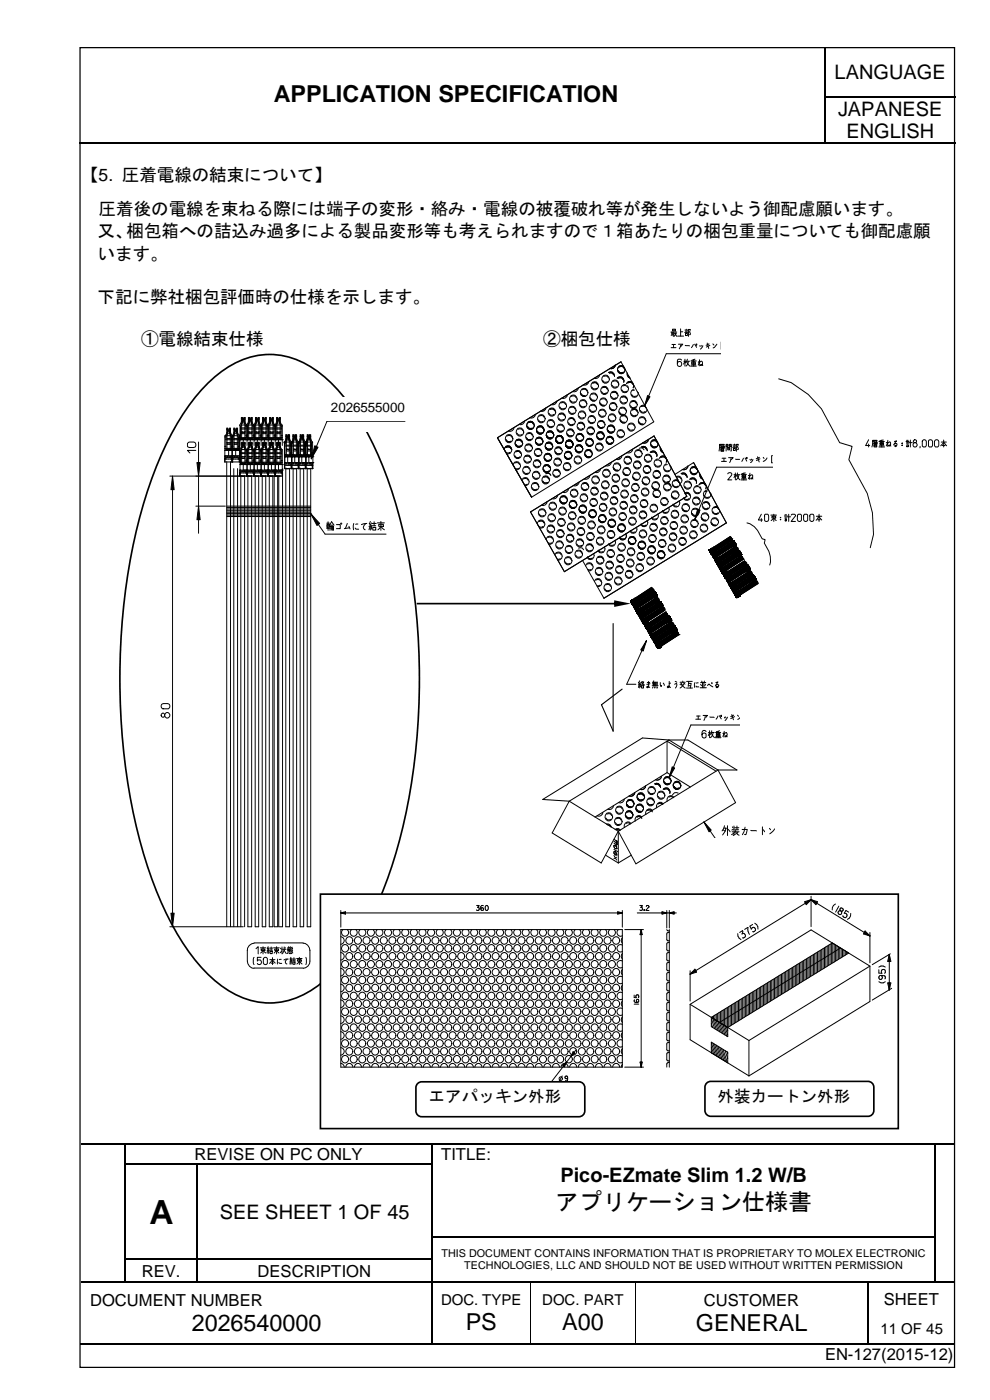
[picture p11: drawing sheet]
<svg xmlns="http://www.w3.org/2000/svg" width="210mm" height="297mm" viewBox="0 0 210 297" stroke-linecap="round" stroke-linejoin="round" font-family="sans-serif">
<defs><g id="words">
<text font-size="7.1" x="31.7" y="259.6">A</text>
<g font-size="5">
<text x="58.1" y="21.6">APPLICATION SPECIFICATION</text>
<text x="117.8" y="256.7">アプリケーション仕様書</text>
<text x="40.6" y="282.4">2026540000</text>
<text x="98.7" y="282.2">PS</text>
<text x="119.2" y="282.2">A00</text>
<text x="147.6" y="282.4">GENERAL</text>
</g>
<g font-size="4.2">
<text x="176.9" y="16.7">LANGUAGE</text>
<text x="177.7" y="24.5">JAPANESE</text>
<text x="179.4" y="29.4">ENGLISH</text>
<text x="118.8" y="250.7">Pico-EZmate Slim 1.2 W/B</text>
<text x="46.6" y="258.6">SEE SHEET 1 OF 45</text>
</g>
<g font-size="3.7">
<text x="17.2" y="38.3">【5. 圧着電線の結束について】</text>
<text x="20.9" y="45.6">圧着後の電線を束ねる際には端子の変形・絡み・電線の被覆破れ等が発生しないよう御配慮願います。</text>
<text x="20.7" y="50.3">又、梱包箱への詰込み過多による製品変形等も考えられますので１箱あたりの梱包重量についても御配慮願</text>
<text x="20.7" y="55.2">います。</text>
<text x="20.7" y="64.2">下記に弊社梱包評価時の仕様を示します。</text>
<text x="29.9" y="73.3">①電線結束仕様</text>
<text x="115.2" y="73.3">②梱包仕様</text>
</g>
<g font-size="3.5">
<text x="90.8" y="233.8">エアパッキン外形</text>
<text x="152.1" y="233.8">外装カートン外形</text>
<text x="41.2" y="246.1">REVISE ON PC ONLY</text>
<text x="93.5" y="246.1">TITLE:</text>
<text x="30.1" y="270.8">REV.</text>
<text x="54.6" y="270.8">DESCRIPTION</text>
<text x="19.1" y="277">DOCUMENT NUMBER</text>
<text x="149.2" y="277">CUSTOMER</text>
<text x="187.4" y="276.8">SHEET</text>
<text x="174.9" y="288.6">EN-127(2015-12)</text>
</g>
<g font-size="3.2">
<text x="93.5" y="276.9">DOC. TYPE</text>
<text x="115" y="276.9">DOC. PART</text>
<text x="186.6" y="283">11 OF 45</text>
</g>
<text font-size="2.8" x="70.2" y="87.4">2026555000</text>
<g font-size="2.3">
<text x="93.6" y="266.6">THIS DOCUMENT CONTAINS INFORMATION THAT IS PROPRIETARY TO MOLEX ELECTRONIC</text>
<text x="98.4" y="269.3">TECHNOLOGIES, LLC AND SHOULD NOT BE USED WITHOUT WRITTEN PERMISSION</text>
</g>
</g></defs>
<g fill="none" stroke="#000" stroke-width=".25">
<path d="M175 10.2v10.2M16.8 30.4h158M175 20.6v9.7M175.1 20.5h27.4M175.1 30.4h27.4M17.2 242.6h9.3M26.6 242.8v4M26.6 247.1v4.8M26.6 252.2v4.9M26.6 257.3v4.9M26.7 242.6h64.8M26.7 247h15"/>
<path d="M41.8 247.1v4.8M41.8 252.2v4.9M41.8 257.3v4.9M42 247h49.5M91.6 242.8v4M91.6 247.1v4.8M91.6 252.2v4.9M91.6 257.3v4.9M91.8 242.6h106.3M198.2 242.8v4M198.2 247.1v4.8M198.2 252.2v4.9"/>
<path d="M198.2 257.3v4.9M198.4 242.6h4M17.2 272h9.3M26.6 262.5v4.6M26.6 267.3v4.6M26.7 267.2h15M26.7 272h15M41.8 262.5v4.6M41.8 267.3v4.6M42 267.2h49.5M42 272h49.5M91.6 262.5v4.6"/>
<path d="M91.6 267.3v4.6M91.6 272.2v12.9M91.8 262.3h106.3M91.8 272h20.6M112.6 272h22M134.9 272h49M184 272.2v12.9M184.1 272h14M198.2 262.5v4.6M198.2 267.3v4.6M198.4 272h4M16.9 285.2h74.6"/>
<path d="M91.8 285.2h20.6M112.6 285.2h22M134.9 285.2h49M184.1 285.2h18.3"/>
</g>
<g fill="#000">
<path d="M174.8 20.4h.3v.2h-.3z" fill-rule="evenodd"/>
<path d="M174.8 30.3h.3v.3h-.3z" fill-rule="evenodd"/>
<path d="M26.5 242.5h.2v.3h-.2z" fill-rule="evenodd"/>
<path d="M26.5 246.8h.2v.3h-.2z" fill-rule="evenodd"/>
<path d="M26.5 251.9h.2v.3h-.2z" fill-rule="evenodd"/>
<path d="M26.5 257.1h.2v.2h-.2z" fill-rule="evenodd"/>
<path d="M41.7 246.8h.3v.3h-.3z" fill-rule="evenodd"/>
<path d="M41.7 251.9h.3v.3h-.3z" fill-rule="evenodd"/>
<path d="M41.7 257.1h.3v.2h-.3z" fill-rule="evenodd"/>
<path d="M91.5 242.5h.3v.3h-.3z" fill-rule="evenodd"/>
<path d="M91.5 246.8h.3v.3h-.3z" fill-rule="evenodd"/>
<path d="M91.5 251.9h.3v.3h-.3z" fill-rule="evenodd"/>
<path d="M91.5 257.1h.3v.2h-.3z" fill-rule="evenodd"/>
<path d="M198.1 242.5h.3v.3h-.3z" fill-rule="evenodd"/>
<path d="M198.1 246.8h.3v.3h-.3z" fill-rule="evenodd"/>
<path d="M198.1 251.9h.3v.3h-.3z" fill-rule="evenodd"/>
<path d="M198.1 257.1h.3v.2h-.3z" fill-rule="evenodd"/>
<path d="M26.5 262.2h.2v.3h-.2z" fill-rule="evenodd"/>
<path d="M26.5 267.1h.2v.2h-.2z" fill-rule="evenodd"/>
<path d="M26.5 271.9h.2v.3h-.2z" fill-rule="evenodd"/>
<path d="M41.7 262.2h.3v.3h-.3z" fill-rule="evenodd"/>
<path d="M41.7 267.1h.3v.2h-.3z" fill-rule="evenodd"/>
<path d="M41.7 271.9h.3v.3h-.3z" fill-rule="evenodd"/>
<path d="M91.5 262.2h.3v.3h-.3z" fill-rule="evenodd"/>
<path d="M91.5 267.1h.3v.2h-.3z" fill-rule="evenodd"/>
<path d="M91.5 271.9h.3v.3h-.3z" fill-rule="evenodd"/>
<path d="M112.4 271.9h.2v.3h-.2z" fill-rule="evenodd"/>
<path d="M134.6 271.9h.3v.3h-.3z" fill-rule="evenodd"/>
<path d="M183.9 271.9h.2v.3h-.2z" fill-rule="evenodd"/>
<path d="M198.1 262.2h.3v.3h-.3z" fill-rule="evenodd"/>
<path d="M198.1 267.1h.3v.2h-.3z" fill-rule="evenodd"/>
<path d="M198.1 271.9h.3v.3h-.3z" fill-rule="evenodd"/>
<path d="M91.5 285.1h.3v.3h-.3z" fill-rule="evenodd"/>
<path d="M112.4 285.1h.2v.3h-.2z" fill-rule="evenodd"/>
<path d="M134.6 285.1h.3v.3h-.3z" fill-rule="evenodd"/>
<path d="M183.9 285.1h.2v.3h-.2z" fill-rule="evenodd"/>
</g>
<path d="M112.5 272.2v12.9M134.7 272.2v12.9" fill="none" stroke="#000" stroke-width=".21"/>
<path d="M55.6 15.8h112.4v9.7h-112.4z" fill-rule="evenodd" fill="#fff"/>
<path d="M17 10.1h185.4v280h-185.4z" fill="none" stroke="#000" stroke-width=".26"/>
<path d="M44.8 80.6a17.8 17.8 0 0 1 14.5-5.2 20.8 20.8 0 0 1 12.1 7.1 61.3 61.3 0 0 1 12.1 23 140 140 0 0 1 2.9 65.3 87.5 87.5 0 0 1-9.8 27.6 33.5 33.5 0 0 1-11 11.9 16 16 0 0 1-18.9-1.3 39.4 39.4 0 0 1-10.5-13.4 104.3 104.3 0 0 1-10.1-37.7 137.8 137.8 0 0 1 4.7-52.4 61.3 61.3 0 0 1 12.1-23z" fill="none" stroke="#000" stroke-width=".35"/>
<path d="M70.6 84.2h20.8v7.4h-20.8z" fill-rule="evenodd" fill="#fff"/>
<g fill="none" stroke="#000" stroke-width=".21">
<path d="M127.1 79.5a.86 .86 0 0 1-1.2 .7M128 79.9l.7-.1 .3 .4M129 79l.4-.1a.86 .86 0 0 1 .9 .9M129.2 79.1h.6l.3 .4M130.4 77.4a.86 .86 0 0 1-1.2 .8M131.1 78.7l.3 .3h.7M131.3 77.9l.8-.1 .2 .4M132.2 77.7a.85 .85 0 0 0-1.3 .7 .85 .85 0 0 0 1.3 .7l.3-.7M132.5 78.3v.1M133 79.1v.5l.2 .4 .4 .2M133.1 79.6l.3 .4M142.2 70.4h1.3"/>
<path d="M142.3 73.8h1M142.4 70.6h.3M142.5 70.4v.7M142.5 73.1h.7M142.5 70.8h.2M142.6 69.8h.6v.4h-.6zM142.6 70h.6M142.7 70.4v1M142.7 71l-.4 .1M142.8 73.1v.7M143 70.7h.4l-.5 .7M143 70.8l.5 .6"/>
<path d="M143.7 71.3h1.2M143.8 73h1l-.4 .5M144.3 73.2l-.3 .8M144.3 70.4h.5M144.3 69.8v1.5M144.5 76.4a.48 .48 0 0 0-.5-.2 .48 .48 0 0 0-.4 .4v.8a.48 .48 0 0 0 .7 .2 .48 .48 0 0 0 0-.7 .48 .48 0 0 0-.7 .2M145 76.6h.4M145.2 70.5h.7M145.2 76.2v1.5M145.2 76.6l-.3 .6M145.2 76.7l.2 .3M145.2 70h.6"/>
<path d="M145.3 73.3l.9 .1M145.3 70.8h.4v.4h-.4zM145.4 70.2v.2M145.5 69.8v.2M145.6 76.8l.6 .9M145.6 76.6h.6M145.7 70.1l-.1 .4M145.7 76.2l-.3 .7M146 76.7l-.6 1M146.2 71l.2-.1-.2-.5 .2-.5h-.4v1.5M146.4 77.7h1.2M146.5 76.6h1.1"/>
<path d="M146.5 77.4h1M146.6 76.8h.8v.4h-.8zM146.6 77h.8M147 73.1l-.4 .7M147.1 76.3v1.4M147.3 73l.4 .7M147.3 76.2l-.7 .3M147.6 73h.1v.2zM148 76.8l.3-.1-.3 .7M148.3 77.1l.1-.3 .4-.2a.54 .54 0 0 1-.3 1l.2-.3 .3 .3M148.3 76.3v1.3M148.4 73.3v.2"/>
<path d="M148.7 73.3v.2M149 73.3l-.5 .8M149.9 72.8l.4 1.1M150.3 73l-.6 .3M150.5 73.3l-.8 .3M151.1 73l.3 .2M152 73l-.5 .7-.3 .1M153.1 72.5h-.2v1.6h.2M154.8 72.5v1.6l-1-1.6v1.6M155.4 72.7a.53 .53 0 0 1 .9 .3v.6a.52 .52 0 0 1-.5 .5 .52 .52 0 0 1-.5-.5v-.6zM156.6 74.1h.1M157.4 73.2a.47 .47 0 0 0-.3 .7 .47 .47 0 0 0 .8 0 .47 .47 0 0 0-.3-.7"/>
<path d="M158.7 72.7l.4-.2 .3 .3v.9a.43 .43 0 0 1-.4 .4 .43 .43 0 0 1-.5-.4zM160.4 72.5h.2v1.6h-.2M161 75h-19.7l-4.6 11.1M105.5 92.9l26.2-16.1 6.9 12.7-25.9 16zM106.9 95.4l.3-.7 .4-.1a.85 .85 0 0 1 .9 1 .85 .85 0 0 1-1.1 .6M107.1 95.7l.3 .4 .7-.1-.1 .1M107.3 94.9l.7-.1 .3 .4M107.3 93.3l.3 .4 .7-.1M107.5 92.5l.8-.1 .3 .4M108.7 98.6l.4-.5a.86 .86 0 0 1 1.2 .6 .86 .86 0 0 1-1 1M109 90.7a.86 .86 0 0 1-1.2 .8M109.1 98.3l.8-.1 .3 .4"/>
<path d="M109.1 96.7l.3 .3h.8h-.1M109.2 99.4l.3 .1 .4-.1M109.4 94.3l.3 .3h.7M109.4 95.9l.7-.1 .3 .4M109.6 93.5l.7-.1 .3 .4M109.6 91.9l.3 .4 .7-.1M109.8 91.1l.8-.1 .3 .4M111.2 89.3a.86 .86 0 0 1-1.2 .7M111.2 99.2h.8l.2 .3M111.2 97.6l.3 .4 .7-.1-.1 .1M111.4 96.8h.8l.3 .4M111.4 95.3l.3 .3h.8"/>
<path d="M111.6 92.9l.3 .3h.7M111.7 94.5l.7-.1 .3 .4M111.7 90.3l.1 .4 .4 .3h.6M111.8 92.1l.8-.1 .3 .4M112.1 89.7l.7-.1 .3 .4M112.9 90.8h-.8l-.3-.3 .3 .3 .5 .1M113.2 98.6l.3 .4 .8-.1-.2 .1M113.4 97.8h.8l.3 .3M113.4 96.2l.3 .4 .8-.1M113.5 87.9a.86 .86 0 0 1-1.2 .7M113.7 93.8l.3 .4h.7M113.7 95.4h.7l.3 .3"/>
<path d="M113.7 91.3l.1 .4 .5 .3h.6M113.9 93h.8l.2 .4M114.1 89.1l.3 .3h.8M114.1 90.7l.8-.1 .3 .4M114.4 88.3l.7-.1 .3 .4M114.9 91.8h-.7l-.3-.3 .3 .3 .5 .1M115.3 99.7l.3 .3h.7h-.1M115.3 87h-.1M115.5 97.3l.3 .3h.7M115.5 98.9l.8-.1 .2 .4M115.7 94.9l.3 .4 .8-.1M115.7 86.5a.87 .87 0 0 1-1.2 .7"/>
<path d="M115.7 96.5l.8-.1 .3 .4M115.8 92.3l.1 .4 .4 .3h.7M116 94.1l.7-.1 .3 .4M116.1 90.1l.3 .4 .8-.1M116.2 91.7l.8-.1 .2 .4M116.4 87.7l.3 .3h.7h-.1M116.4 89.3h.7l.3 .3M116.6 86.9l.8-.1 .2 .4M117 92.8l-.7 .1-.3-.4 .3 .4h.5M117.6 98.3l.3 .3h.7M117.6 99.8h.7l.3 .4M117.8 95.9l.2 .3h.8"/>
<path d="M117.8 93.3l.1 .4 .4 .3h.7M117.8 97.5l.8-.1 .2 .4M118 95.1l.7-.1 .3 .4M118 85.1a.87 .87 0 0 1-1.2 .7M118.2 91.1l.3 .4 .7-.1M118.2 92.7l.8-.1 .2 .4M118.4 88.7l.3 .4 .8-.1-.1 .1M118.4 90.3l.8-.1 .3 .4M118.7 86.3l.3 .4 .7-.1M118.7 87.9l.7-.1 .3 .4M118.9 85.5h.8l.2 .3M119 93.8h-.7l-.3-.3 .3 .3 .5 .1"/>
<path d="M119.6 99.2l.3 .4 .7-.1M119.8 96.8l.3 .4h.8M119.8 98.4h.8l.3 .3M119.9 94.3l.1 .4 .4 .3h.6M120.1 96.1l.7-.1 .3 .4M120.3 92.1l.3 .3h.7M120.3 93.7l.7-.1 .3 .4M120.3 83.7a.87 .87 0 0 1-1.2 .8M120.5 89.7l.3 .3h.7h-.1M120.5 91.3l.8-.1 .2 .4M120.7 87.3l.3 .4 .7-.1M120.7 88.9l.8-.1 .3 .4"/>
<path d="M120.9 84.9l.3 .4 .7-.1M120.9 86.5l.8-.1 .2 .4M121.1 94.8h-.8l-.2-.3 .2 .3 .6 .1M121.1 84.1l.8-.1 .3 .4M121.9 97.8l.3 .4 .7-.1M121.9 95.3l.2 .4 .4 .3h.6M122.1 97h.8l.3 .3M122.3 93l.3 .4h.7M122.4 94.6h.7l.3 .3M122.5 90.7l.3 .3h.8h-.2M122.5 92.3l.8-.1 .3 .4M122.6 82.3a.87 .87 0 0 1-1.2 .8"/>
<path d="M122.8 88.3l.2 .3h.8M122.8 89.9l.7-.1 .3 .4M123 85.9l.3 .4 .7-.1M123 87.5l.7-.1 .3 .4M123 83.3l.2 .4 .4 .3h.6M123.2 95.7l-.8 .1-.3-.4 .3 .4 .5 .1M123.2 83.5l.3 .4h.5M123.2 85.1l.8-.1 .2 .4M123.4 82.7l.8-.1 .3 .4M123.8 92.7h-.1M124 96.3l.1 .4 .4 .3h.6M124.4 94.1l.2 .4 .8-.1"/>
<path d="M124.4 95.7l.7-.1 .3 .4M124.4 81.4l-.1 .1M124.6 91.6l.3 .4 .7-.1-.1 .1M124.6 93.3l.7-.1 .3 .4M124.8 89.3l.3 .3h.8M124.8 90.8h.8l.3 .3M124.8 80.9a.86 .86 0 0 1-1.2 .8M125.1 84.3l.1 .4 .4 .3h.6M125.1 86.9l.2 .3h.8M125.1 88.5l.7-.1 .3 .4M125.2 96.8h-.8l-.3-.3 .3 .3 .5 .1M125.2 84.5l.3 .3 .5 .1"/>
<path d="M125.3 86.1l.7-.1 .3 .4M125.5 82.1l.2 .4 .8-.1-.1 .1M125.5 83.7l.7-.1 .3 .4M125.7 81.3l.7-.1 .3 .4M126.4 95.1l.3 .3h.8M126.7 94.3l.7-.1 .3 .4M126.7 92.7l.2 .3h.8h-.1M126.8 90.3l.3 .4 .8-.1M126.9 91.9l.7-.1 .3 .4M127.1 87.9l.2 .4 .8-.1M127.1 89.5l.7-.1 .3 .4M127.1 85.3l.1 .5 .4 .3h.7"/>
<path d="M127.3 99.5a.86 .86 0 0 1-1.2 .7M127.3 85.5l.3 .4h.5M127.3 87.1l.7-.1 .3 .4M127.5 83.1l.3 .3h.8h-.2M127.5 84.7h.8l.3 .3M127.8 82.3l.7-.1 .3 .4M127.8 80.7l.2 .3h.8M128.2 99.8h.7l.3 .4M128.7 93.7l.3 .3h.7h-.1M128.9 92.9l.7-.1 .3 .4M128.9 91.3l.3 .3h.7M129.1 88.9l.3 .4 .8-.1"/>
<path d="M129.1 90.5l.8-.1 .3 .4M129.2 86.3l.1 .4 .4 .3h.6M129.4 86.5l.2 .4h.6M129.4 88.1l.7-.1 .3 .4M129.6 98.1a.87 .87 0 0 1-1.2 .7M129.6 84.1l.3 .4 .7-.1-.1 .1M129.6 85.7l.7-.1 .3 .4M129.8 81.7l.2 .4 .8-.1M129.8 83.3l.8-.1 .3 .4M130 99.1l.1 .4 .4 .3h.6M130 80.9h.7l.3 .3M130.2 99.3l.2 .4h.6"/>
<path d="M130.4 98.5l.7-.1 .3 .4M130.9 80.2l.5-.3a.86 .86 0 0 1 .8 1.2M131 92.3l.3 .3h.7M131.1 80.2h.7l.3 .4M131.2 87.3l.1 .4 .4 .3h.6M131.2 91.5l.7-.1 .3 .4M131.4 87.5l.3 .3 .5 .1M131.4 88.9l.1 .5 .4 .3h.7M131.4 97.2l-.1 .1M131.6 85.1l.3 .4 .7-.1-.1 .1M131.6 86.7l.7-.1 .3 .4M131.6 89.1l.3 .4 .5 .1"/>
<path d="M131.8 96.7a.86 .86 0 0 1-1.2 .8M131.8 84.3l.8-.1 .3 .4M131.8 82.7l.3 .4 .8-.1M131.8 88.3h.8l.3 .3M132.1 81.9l.7-.1 .3 .4M132.5 99.5l.7-.1 .3 .4M132.5 97.9l.2 .4 .8-.1-.1 .1M132.6 81.6a.86 .86 0 0 0-.9 .9 .86 .86 0 0 0 1.1 .7 .92 .92 0 0 0 .2-1.4M132.7 97.1l.7-.1 .3 .4M132.9 87l-.2 .1M133.1 81.2h.8l.3 .3M133.2 90.8l.3 .4 .7-.1"/>
<path d="M133.4 90h.8l.3 .4M133.7 86.1l.3 .3h.7h-.1M133.8 87.8l.3 .3h.8h-.1M133.9 85.3l.7-.1 .3 .4M133.9 83.7l.3 .3h.7M134 81h-.8l-.4 .4 .3-.4h.8l.3 .4 .2 .4M134.1 87l.7-.1 .3 .4M134.1 95.3a.86 .86 0 0 1-1.2 .8M134.3 82.6a.88 .88 0 0 0-.5 1.1 .88 .88 0 0 0 1.1 .5l.3-.3 .1-.7M134.4 81.8l-.2 .5M134.4 81.7v.1M134.5 98.9l.3 .3h.7h-.1"/>
<path d="M134.5 82.8l-.4 .1M134.7 96.5l.3 .3h.7M134.7 98.1l.7-.1 .3 .4M134.9 95.7l.8-.1 .3 .4M135.1 83.1l.1 .1M135.3 89.3l.1 .4 .4 .3h.7M135.5 89.5l.3 .4h.5M135.5 95.1h.8l.2 .3M135.7 88.7l.8-.1 .3 .4M135.7 87l.3 .4h.8h-.1M136 94.8l.4-.1a.86 .86 0 0 1 .8 .9M136 86.3l.7-.1 .3 .4"/>
<path d="M136.1 94.9h.7l.3 .4M136.5 99.8l.3 .4h.8h-.1M136.8 97.5l.3 .3h.7M136.8 99.1l.7-.1 .3 .4M136.8 86a.87 .87 0 0 0-1.2 .6 .87 .87 0 0 0 .9 1.1l.4-.2 .3-.7M137 96.7l.7-.1 .3 .4M137.3 83.9l.5 .3-1.1 1.9zM137.5 93.2a.87 .87 0 0 1-1.2 .8M137.9 96l.5-.3a.86 .86 0 0 1 .8 1.1M138.1 94.4l.3 .4 .7-.1M138.1 96l.7-.1 .3 .4M138.3 93.6l.8-.1 .3 .4"/>
<path d="M138.8 98.5l.3 .4 .8-.1M139.1 97.7l.7-.1 .3 .4M139.2 93.4a.85 .85 0 0 0-1.3 .8 .85 .85 0 0 0 1.3 .7l.3-.7M139.5 94.1v.1M139.6 97.4a.86 .86 0 0 0-.9 .9 .86 .86 0 0 0 1.1 .8 .93 .93 0 0 0 .2-1.5M140 94.9v.5l.2 .4 .4 .3M140.2 97h.7l.3 .3M140.2 95.4l.2 .4M140.8 99.5l.3 .3h.8M141 96.8h-.8l-.4 .4 .3-.4h.8l.4 .4 .1 .4M141.3 98.4a.88 .88 0 0 0-.6 1.1 .88 .88 0 0 0 1.1 .5l.4-.3 .1-.6M141.4 97.6l-.1 .5"/>
<path d="M141.4 97.5v.1M141.5 98.6l-.4 .1M142.1 98.9v.1M145.8 98.9a.86 .86 0 0 1-1.2 .7M146.7 99.3l.8-.1 .2 .4M147.6 99.1a.85 .85 0 0 0-1.3 .7 .85 .85 0 0 0 1.3 .8l.3-.8M147.9 99.8h.1M152.6 94.5h.9v-.2h-.9l-.2 1.4M152.8 94.8h.7v.3h-.7zM152.8 94.9h.7M152.9 95.3h.5v.4h-.5zM152.9 94.6l.1 .1"/>
<path d="M152.9 95.6h.5M153 97.9h1M153.1 97.2h.8M153.1 94.8v.3M153.4 94.6l-.1 .2M153.5 97.2v.7M153.9 94.7h.4v-.4h-.4v1.4M153.9 94.5h.4M154.3 94.9h.4v.5h-.4zM154.3 95.2h.4M154.5 97.1h.9l-.4 .4M154.6 94.5h.4"/>
<path d="M155 97.3l-.3 .8M155 94.7h-.4v-.4h.4v1.4h-.1M155.3 94.9h.8M155.4 94.4h.6M155.5 95.1h.4v.5h-.4zM155.6 94.6v.2M155.7 94.2v.2M155.8 94.5v.4M156 97.4l.8 .1M156.4 95.4l.1-.1-.1-.5 .1-.5h-.4v1.4M157.6 97.2l-.3 .7M158 97.2l.3 .6"/>
<path d="M158.3 97l.1 .1-.1 .2zM159 97.5l.1 .1M159.3 97.4v.2M159.6 97.5l-.3 .5-.2 .1M160.6 96.9l.4 1.1M161 97l-.7 .3M161.1 97.3l-.7 .4M161.8 97l.2 .3M162.6 97.2l-.2 .3-.6 .4M163.8 96.7h-.2v1.5h.2M165.1 80.4l2.6 .8 3.6 2.5 2.9 3 3.8 7.2 2.7 .8-.7 2.8 3.9 7.2 1.1 4.1 .2 4.6-.7 2.8M165.5 96.7v1.5l-1-1.5v1.5"/>
<path d="M166 96.8a.52 .52 0 0 1 .5-.1 .52 .52 0 0 1 .4 .4v.7a.52 .52 0 0 1-.5 .4 .52 .52 0 0 1-.5-.4zM167.2 98.1l.1 .1zM168.1 97.3a.47 .47 0 0 0-.3 .7 .47 .47 0 0 0 .7 0 .47 .47 0 0 0-.3-.7M169.3 96.8l.2-.1 .5 .1 .1 1a.47 .47 0 0 1-.5 .4 .47 .47 0 0 1-.4-.4zM171 96.7h.2v1.5h-.2M171.6 99.1h-19.7l-4.6 11.2 .9-2.2M184.2 93.3l-.7 1.2h.9M184.2 94.2v.6M185 93.6h.9v-.2h-.9l-.2 1.4M185.2 93.9h.7v.4h-.7zM185.2 94.1h.7M185.3 94.5h.6v.3h-.6z"/>
<path d="M185.3 93.7l.1 .1M185.3 94.6h.6M185.6 93.9v.4M185.8 93.7v.2M186.3 94.8h1.2M186.3 93.7h1.2M186.5 94.6h.9M186.6 93.9h.7v.4h-.7zM186.6 94.1h.7M186.9 93.4v1.4M187.3 93.4l-.8 .1M187.9 93.9l.3-.1-.3 .8"/>
<path d="M188.1 94.2l.5-.5a.56 .56 0 0 1-.1 .9h-.2l.2-.2 .4 .2M188.2 93.4l-.1 1.3M189.6 93.7l.5-.2-.7 .9M189.6 94.2l.5-.1a.45 .45 0 0 1-.3 .7l-.1-.2 .1-.1 .1 .2M191.2 94.4l.1 .1zM191.2 94l.1 .1zM192.1 93.7h.6M192.2 94.2h.4M192.2 93.9h.4M192.2 93.4h.3M192.3 94.4h.3v.4h-.3zM192.7 93.9h.7"/>
<path d="M193 93.4v1.4M193.9 93.9a.46 .46 0 0 0-.4 .5 .46 .46 0 0 0 .6 .4 .46 .46 0 0 0 .3-.5l-.1-.3-.3-.1M195.1 94.7l-.1 .3M195.6 93.4l.2-.1 .5 .1 .1 1.1a.43 .43 0 0 1-.4 .3 .43 .43 0 0 1-.5-.3zM196.9 93.4l.2-.1 .5 .1 .1 1.1a.44 .44 0 0 1-.4 .3 .44 .44 0 0 1-.4-.3zM198.2 93.4l.3-.1 .4 .1 .1 1.1a.47 .47 0 0 1-.4 .3 .47 .47 0 0 1-.5-.3zM199.4 94.6l.7-.8 .6 .8M199.6 93.8h1M199.8 94.5h.6M200.1 93.4v1.4M110.6 101.9l.3-.5a.85 .85 0 0 1 1.3 .6 .85 .85 0 0 1-.9 1M111 100l.3 .4 .7-.1"/>
<path d="M111 101.6h.7l.3 .3M111.8 102.7l-.7 .1M112.5 108.6l26.2-16.1 6.9 12.8-25.9 16zM112.8 103.5l.3 .3h.7M113 101.1l.3 .3h.8M113 102.7l.8-.1 .3 .4M113.3 100.3l.7-.1 .3 .4M113.9 111.1l.4-.7 .4-.1a.85 .85 0 0 1 .8 1 .85 .85 0 0 1-1.1 .7M114.1 111.4l.3 .4 .7-.1-.1 .1M114.3 109l.3 .4 .7-.1M114.3 110.6h.8l.2 .3M114.5 108.2h.8l.3 .3"/>
<path d="M115.1 102.1l.2 .3h.8M115.3 101.3l.7-.1 .3 .4M115.7 114.4l.4-.5a.86 .86 0 0 1 1.2 .6 .86 .86 0 0 1-1 1M115.7 100.5h.8l.3 .3M116 106.5a.87 .87 0 0 1-1.2 .7M116.1 112.5l.3 .3h.8h-.1M116.1 114.1l.8-.1 .3 .4M116.2 115.2l.3 .1 .5-.1M116.3 110.1l.3 .3h.8M116.4 111.7l.7-.1 .3 .4M116.5 107.6l.3 .4 .8-.1M116.5 109.3l.8-.1 .3 .4"/>
<path d="M116.5 101.6l-.1 .1M116.8 106.8h.7l.3 .3M117.4 100.6l.2 .4 .8-.1-.1 .1M117.6 117.7l.3-.5a.85 .85 0 0 1 1.3 .6 .85 .85 0 0 1-.9 1M118 117.4h.7l.3 .3M118 115.8l.3 .4 .7-.1M118.2 113.4l.2 .4 .8-.1-.1 .1M118.2 105.1a.86 .86 0 0 1-1.2 .7M118.2 115h.8l.2 .3M118.4 111.1l.3 .3h.7M118.4 112.6h.7l.3 .4M118.6 108.7l.3 .3h.8"/>
<path d="M118.6 110.3l.8-.1 .3 .4M118.7 106.1l.1 .4 .4 .3h.6M118.8 118.5l-.6 .2M118.8 107.9l.8-.1 .3 .4M119.1 105.5l.7-.1 .3 .4M119.8 119.2l.3 .4 .8-.1M119.9 106.6h-.8l-.3-.3 .3 .3 .6 .1M120 116.8l.3 .4 .7-.1M120.1 118.4l.7-.1 .3 .4M120.2 116h.8l.3 .3M120.2 114.4l.3 .4 .8-.1-.2 .1M120.5 112l.2 .4 .8-.1"/>
<path d="M120.5 113.6h.7l.3 .3M120.5 103.7a.87 .87 0 0 1-1.2 .7M120.7 107.1l.1 .4 .4 .3h.6M120.7 109.6l.3 .4h.7M120.7 111.2h.7l.3 .3M120.9 108.9l.8-.1 .2 .4M121.1 106.5l.7-.1 .3 .4M121.1 104.9l.3 .3h.7M121.3 104.1l.8-.1 .3 .4M121.9 107.6h-.8l-.2-.3 .2 .3 .6 .1M122.1 117.8l.3 .4 .7-.1M122.3 117l.7-.1 .3 .4"/>
<path d="M122.3 115.4l.3 .4 .7-.1-.1 .1M122.4 102.8h-.2M122.5 114.6l.8-.1 .3 .4M122.5 113l.3 .4 .8-.1M122.7 116.3h.7l.3 .3M122.7 110.6l.3 .4 .7-.1M122.8 102.3a.86 .86 0 0 1-1.3 .7M122.8 108.1l.1 .4 .4 .3h.6M122.8 112.2h.7l.3 .3M122.9 109.8h.8l.3 .3M123.2 107.4h.7l.3 .3M123.2 105.8l.2 .4h.8"/>
<path d="M123.4 105.1l.7-.1 .3 .4M123.4 103.5l.3 .3h.7h-.1M123.5 117.4l-.1 .1M123.6 102.7l.8-.1 .2 .4M124 108.5l-.8 .1-.3-.4 .3 .4 .5 .1M124.4 116.4l.2 .4h.8h-.1M124.5 119.7l.8-.1 .3 .4M124.5 118.1l.3 .4 .8-.1-.1 .1M124.5 114.1l.3 .3h.8M124.6 115.6h.7l.3 .4M124.8 113.3l.7-.1 .3 .4M124.8 111.6l.3 .4 .7-.1"/>
<path d="M124.8 109l.1 .5 .4 .3h.7M125 110.8l.7-.1 .3 .4M125.1 100.9a.86 .86 0 0 1-1.3 .7M125.2 108.4h.8l.3 .3M125.2 106.8l.3 .4 .8-.1M125.4 104.4l.3 .4 .7-.1-.1 .1M125.5 106h.7l.3 .3M125.6 103.6h.8l.3 .4M125.6 102.1l.3 .3h.8M125.9 101.3l.7-.1 .3 .4M125.9 117.4a.85 .85 0 0 1-.1 1 .85 .85 0 0 1-1 .3l-.3-.4M126 109.5l-.7 .1-.3-.4 .3 .4h.5"/>
<path d="M126.6 119.1l.3 .3h.7h-.1M126.6 115l.3 .4 .7-.1M126.8 118.3l.8-.1 .3 .4M126.8 116.7l.3 .4 .8-.1M126.8 114.2h.8l.3 .3M126.8 112.6l.3 .4h.8M126.9 110.1l.1 .4 .4 .3h.6M127.1 111.9l.7-.1 .3 .4M127.2 107.9l.3 .3h.8M127.3 109.5l.7-.1 .3 .4M127.5 107.1l.7-.1 .3 .4M127.5 105.5l.3 .3h.7h-.1"/>
<path d="M127.7 104.7l.7-.1 .3 .4M127.7 103.1l.3 .4 .7-.1M127.9 102.3l.8-.1 .3 .4M127.9 100.6l.3 .4 .8-.1M128.1 110.6h-.8l-.2-.3 .2 .3 .6 .1M128.2 116a.85 .85 0 0 1-.1 1 .85 .85 0 0 1-1 .2l-.3-.3M128.8 119.3h.8l.3 .3M128.8 117.7l.3 .3h.8M128.9 113.6l.3 .4 .7-.1M128.9 111.1l.1 .4 .4 .3h.6M129.1 116.9l.7-.1 .3 .4M129.1 115.3l.3 .3h.7"/>
<path d="M129.1 112.8h.8l.3 .3M129.3 110.4h.7l.3 .3M129.3 108.9l.3 .3h.7M129.5 108.1l.8-.1 .3 .4M129.5 106.5l.3 .3h.8h-.2M129.8 105.7l.7-.1 .3 .4M129.8 104.1l.2 .3h.8M129.9 101.7l.3 .4 .8-.1M130 103.3l.7-.1 .3 .4M130.1 111.5l-.7 .1-.3-.4 .3 .4 .5 .1M130.2 100.9l.7-.1 .3 .4M130.4 114.6a.85 .85 0 0 1-.1 1 .85 .85 0 0 1-.9 .2l-.4-.3"/>
<path d="M130.7 108.4l-.1 .1M130.9 118.7l.3 .4 .7-.1M131 112l.1 .5 .4 .3h.6M131.1 117.9h.8l.3 .3M131.1 116.3l.3 .4 .8-.1M131.4 115.5h.7l.3 .3M131.4 109.8l.3 .4 .7-.1M131.4 111.4h.7l.3 .3M131.6 109h.7l.3 .3M131.6 107.4l.3 .4 .7-.1-.1 .1M131.8 105.1l.3 .3h.7M131.8 106.6h.8l.3 .4"/>
<path d="M132 104.3l.7-.1 .3 .4M132 102.7l.3 .3h.7M132.1 100.1l.1 .4 .4 .3h.6M132.2 112.5l-.8 .1-.3-.4 .3 .4h.5M132.2 101.9l.8-.1 .3 .4M132.2 100.3l.3 .3 .5 .1M132.4 114.2l-.7 .1-.3-.4 .3 .4 .5 .1M132.7 113.3a.85 .85 0 0 1-.1 .9 .85 .85 0 0 1-.9 .3l-.4-.4M133 119.7l.3 .4 .7-.1M133.1 117.3l.3 .4 .8-.1M133.2 114.7l.1 .5 .4 .3h.7M133.2 118.9l.8-.1 .2 .4"/>
<path d="M133.4 116.5l.7-.1 .3 .4M133.4 110.8l.3 .4 .8-.1M133.6 112.5l.3 .4 .7-.1M133.6 114.1h.8l.2 .3M133.6 108.4l.3 .4 .7-.1-.1 .1M133.7 110h.7l.3 .3M133.8 107.6h.8l.3 .3M133.8 106l.3 .4 .8-.1M134.1 105.2h.7l.3 .3M134.1 103.6l.3 .4h.7M134.1 101.1l.1 .4 .4 .3h.7M134.3 102.8h.7l.3 .4"/>
<path d="M134.3 101.3l.3 .3 .5 .1M134.4 115.2l-.7 .1-.3-.4 .3 .4h.5M134.5 100.5l.8-.1 .3 .4M134.9 111.9a.85 .85 0 0 1-.1 .9 .85 .85 0 0 1-.9 .3l-.3-.4M135.2 118.3l.3 .4 .8-.1M135.2 119.9l.8-.1 .3 .4M135.3 115.7l.1 .4 .4 .3h.6M135.4 117.5l.8-.1 .3 .4M135.7 113.5l.3 .4 .7-.1M135.7 115.1l.7-.1 .3 .4M135.7 109.5l.3 .3h.7h-.1M135.9 111.1l.3 .4 .7-.1-.1 .1"/>
<path d="M135.9 112.7l.8-.1 .2 .4M135.9 107.1l.3 .3h.7M135.9 108.7l.8-.1 .2 .4M136.1 106.3l.8-.1 .3 .4M136.1 104.6l.3 .4 .8-.1M136.1 102.1l.2 .4 .4 .3h.6M136.3 102.2l.3 .4 .5 .1M136.4 103.8h.7l.3 .3M136.5 116.2l-.8 .1-.3-.4 .3 .4h.6M136.5 101.4h.8l.3 .3M137.2 110.4a.85 .85 0 0 1-.1 1 .85 .85 0 0 1-.9 .3l-.4-.4M137.3 119.3l.3 .3h.7"/>
<path d="M137.3 116.7l.2 .4 .4 .3h.6M137.5 118.5l.8-.1 .2 .4M137.7 114.5l.3 .4 .7-.1M137.7 116.1l.8-.1 .3 .4M137.9 112.1l.3 .4 .8-.1-.2 .1M137.9 113.7l.8-.1 .3 .4M138 108.1l.3 .3h.7M138.1 109.7l.3 .4 .8-.1M138.1 111.3l.8-.1 .3 .4M138.2 107.3l.8-.1 .2 .4M138.2 103.1l.1 .4 .4 .3h.7M138.4 103.3l.3 .3 .5 .1"/>
<path d="M138.4 104.7l.1 .5 .5 .3h.6M138.5 117.2h-.7l-.3-.3 .3 .3 .5 .1M138.6 104.9l.3 .4 .5 .1M138.6 102.5l.8-.1 .2 .4M138.6 100.9l.3 .4 .7-.1-.1 .1M138.8 104.1h.8l.3 .3M138.8 100.1l.8-.1 .3 .4M139.4 117.7l.1 .5 .4 .3h.6M139.5 109a.85 .85 0 0 1-.1 1 .85 .85 0 0 1-1 .3l-.3-.4M139.8 117.1h.7l.3 .3M139.8 115.5l.2 .4 .8-.1M139.8 102.8l-.1 .1"/>
<path d="M140 113.1l.3 .3h.7h-.1M140 114.7h.7l.3 .3M140.2 110.7l.3 .4 .8-.1M140.2 112.3l.8-.1 .3 .4M140.2 106.6l.3 .4h.8M140.4 108.3l.3 .4 .8-.1M140.4 109.9l.8-.1 .3 .4M140.4 105.8h.8l.3 .4M140.6 118.2l-.8 .1-.3-.4 .3 .4h.5M140.7 101.9l.3 .3h.7h-.1M140.8 103.5l.3 .4 .8-.1-.1 .1M140.9 101.1l.8-.1 .2 .4"/>
<path d="M141.1 102.7h.7l.3 .3M141.8 107.6a.85 .85 0 0 1-.1 1 .85 .85 0 0 1-1 .3l-.3-.4M141.8 116.5l.3 .4 .8-.1M142.1 115.7l.7-.1 .3 .4M142.1 114.1l.2 .4 .8-.1-.1 .1M142.2 111.7l.3 .4 .8-.1M142.3 113.3h.7l.3 .3M142.3 105.1l.2 .4 .4 .3h.6M142.5 109.3l.2 .4 .8-.1M142.5 110.9h.7l.3 .3M142.5 105.2l.3 .4 .5 .1M142.7 107l.3 .3 .5 .1"/>
<path d="M142.7 108.5h.7l.3 .4M142.7 102.8l.3 .4h.7h-.1M142.7 104.4h.8l.3 .3M142.9 102.1l.8-.1 .2 .4M143.1 100.6l4-2.5 6.9 12.8-26 16-4.5-8M143.4 101.3h.7l.3 .3M143.4 101.1l.3-.1a.86 .86 0 0 1 .8 .6 .86 .86 0 0 1-.3 1M143.7 101.8a.87 .87 0 0 0-1.2 .6 .87 .87 0 0 0 .9 1.1l.4-.2 .3-.7M144 106.3a.85 .85 0 0 1-.1 1 .85 .85 0 0 1-.9 .2l-.4-.4M144.1 115.1l.3 .4 .7-.1-.1 .1M144.3 114.3l.7-.1 .3 .4M144.3 112.7l.3 .4 .7-.1"/>
<path d="M144.4 100.5l.4-.2a.86 .86 0 0 1 .9 1M144.5 110.3l.3 .4 .8-.1M144.5 111.9h.8l.3 .3M144.6 100.6h.6l.3 .3M144.6 107.7l.1 .5 .4 .3h.6M144.8 107.9l.2 .4 .6 .1M144.8 109.5h.7l.3 .3M145 105.5l.3 .4 .7-.1-.1 .1M145 107.1h.7l.3 .3M145.2 103.2l.2 .3h.8M145.2 104.7h.8l.2 .4M145.2 104.6l.4-.2a.85 .85 0 0 1 .8 1 .85 .85 0 0 1-1.1 .7l-.4-.4"/>
<path d="M145.4 102.4l.7-.1 .3 .4M146.2 101.7l.6-.3a.86 .86 0 0 1 .8 1.1M146.4 113.7l.2 .4 .8-.1M146.5 101.7l.7-.1 .3 .4M146.5 100.1l.3 .4 .7-.1M146.6 108.7l.1 .5 .4 .3h.6M146.6 112.9l.7-.1 .3 .4M146.6 111.3l.3 .4 .7-.1M146.8 108.9l.3 .4h.5M146.8 110.5l.8-.1 .3 .4M147 106.5l.3 .4 .7-.1-.1 .1M147 108.1h.7l.3 .3"/>
<path d="M147.2 105.7h.8l.3 .3M147.2 104.1l.3 .4 .8-.1M147.5 103.3h.7l.3 .3M147.9 108l.5 .2-1.1 2.1zM148 103a.86 .86 0 0 0-1 1 .86 .86 0 0 0 1.2 .7 .92 .92 0 0 0 .2-1.4M148.4 100.6v.4l.2 .4 .4 .3M148.5 102.7l.8-.1 .3 .4M148.5 101.1l.3 .3M148.6 112.3l.3 .3h.7M148.7 109.7l.1 .4 .4 .3h.6M148.8 111.5l.8-.1 .3 .4M148.8 109.9l.3 .4h.5"/>
<path d="M149.1 107.5l.2 .4 .8-.1-.1 .1M149.1 109.1l.7-.1 .3 .4M149.3 106.7l.7-.1 .3 .4M149.3 105.1l.3 .4 .7-.1M149.4 102.5l-.8-.1-.4 .4 .3-.3 .8-.1 .3 .4 .1 .4M149.7 104a.88 .88 0 0 0-.5 1.1 .88 .88 0 0 0 1.1 .6l.3-.4 .1-.6M149.7 103.2l-.1 .5M149.7 103.2h.1M149.9 104.2l-.4 .1M150.3 116.7h.1M150.3 116.8h.1M150.3 116.7l.1 .1"/>
<path d="M150.4 116.8h.1M150.4 116.7h.1M150.4 116.8h.2M150.4 116.9h.2M150.4 116.7v.1M150.4 116.9h.1M150.4 116.8v.1M150.5 116.8h.1M150.5 116.9h.1M150.5 117h.1M150.5 117.1h.1M150.5 116.9h-.1"/>
<path d="M150.5 116.8v.1M150.5 117v.1M150.5 117h.2M150.5 104.5l.1 .1M150.6 116.8h.1M150.6 116.9h.1M150.6 117h.1M150.6 116.6h.1M150.6 117.1h.1M150.6 116.9l-.1 .1M150.6 116.6l-.2 .1M150.6 116.6l-.3 .1"/>
<path d="M150.6 116.6h.5M150.6 116.9v.1M150.6 116.8h-.1M150.6 117l-.1 .1M150.6 117v.1M150.6 116.9h-.1M150.6 117.2h.1M150.6 116.7h.1M150.6 116.5h.1M150.6 116.8v.1M150.6 116.5v.1M150.6 116.6l-.2 .2"/>
<path d="M150.6 116.5h.5M150.6 116.5v.2M150.6 116.9v.2M150.6 117.1v.1M150.6 116.7l-.2 .1M150.7 116.7h.1M150.7 117h.1M150.7 117.1h.1M150.7 117.2h.1M150.7 117.3h.1M150.7 117.4h.1M150.7 116.6h.1"/>
<path d="M150.7 116.5h.1M150.7 117.2v.1M150.7 117.1l-.1 .1M150.7 116.5l-.1 .1M150.7 116.7l-.1 .1M150.7 116.7l-.2 .1M150.7 117.1v.2M150.7 117.1v.1M150.7 116.6l-.3 .2M150.7 116.8h.1M150.7 116.4h.1M150.7 110.7l.1 .5 .4 .3h.7"/>
<path d="M150.7 116.4l-.4 .4M150.7 116.5v.1M150.7 116.6l-.1 .1M150.7 117.3v.1M150.7 116.4v.1M150.7 116.6v.1M150.7 117.1v.3M150.7 116.6l.1 .1M150.7 116.8h-.1M150.7 116.8l-.1 .1M150.7 116.8h.5M150.7 117.4l.1 .1"/>
<path d="M150.7 116.4l.1 .1M150.7 117.2l.1 .1M150.8 116.7h.1M150.8 116.8h.1M150.8 116.9h.1M150.8 117.5h.1M150.8 117.4h.1M150.8 117.1h.1M150.8 116.5h.1M150.8 116.6h.1M150.8 116.4h.1M150.8 116.4v.1"/>
<path d="M150.8 116.5l-.4 .3M150.8 116.9l-.2 .2M150.8 116.7l-.1 .1M150.8 116.6h-.1M150.8 116.9h-.2M150.8 116.8h.4M150.8 116.7l-.3 .1M150.8 116.8l-.2 .1M150.8 116.4v.2M150.8 116.7v.1M150.8 117v.1M150.8 117.3v.1"/>
<path d="M150.8 117.4v.1M150.8 116.9l-.2 .1M150.8 116.9l-.1 .1M150.8 117.1h.5M150.8 116.4h.2M150.8 117h.1M150.8 116.5v.1M150.8 116.6v.1M150.8 117.1l-.1 .2M150.8 116.8v.1M150.8 116.4l4.1-2.6-4.1 2.6M150.8 116.9l-.1 .2"/>
<path d="M150.8 116.7h.4M150.8 116.5v.2M150.8 116.6h.3M150.8 116.9h.3M150.8 116.9h.4M150.8 116.8l-.2 .2M150.8 116.4l.1 .1M150.8 116.8l.1 .1M150.8 116.9l.1 .1M150.8 117l-.1 .1M150.8 117.1h.2M150.9 116.5h.1"/>
<path d="M150.9 116.6h.1M150.9 116.7h.1M150.9 116.8h.1M150.9 116.9h.1M150.9 117h.1M150.9 117.1h.1M150.9 117.3h.1M150.9 117.2h.1M150.9 116.4h.1M150.9 116.3h.1M150.9 110.9l.3 .4 .5 .1M150.9 116.5l.1 .1"/>
<path d="M150.9 116.4v.1M150.9 116.4h-.1M150.9 116.3v.1M150.9 116.6l-.5 .2M150.9 116.6h-.1M150.9 116.5l-.1 .1M150.9 116.9l-.2 .2M150.9 117l-.1 .1M150.9 117.2l-.2 .2M150.9 116.3l-.2 .3M150.9 116.4l-.1 .1M150.9 116.9l-.3 .2"/>
<path d="M150.9 117.2l-.2 .1M150.9 117.1l-.2 .1M150.9 116.6l-.1 .1M150.9 117.3l-.1 .1M150.9 116.3v.3M150.9 116.6v.2M150.9 116.9v.3M150.9 116.7l-.1 .1M150.9 117h.4M150.9 116.9h-.1M150.9 117l-.2 .1M150.9 117.1h-.3"/>
<path d="M150.9 116.9l-.1 .1M150.9 117.1l.1 .1M150.9 117.2h-.2M150.9 117.2l-.1 .1M150.9 117.1h-.1M151 116.5h.1M151 116.6h.1M151 116.7h.1M151 116.8h.1M151 116.9h.1M151 117h.1M151 117.3h.1"/>
<path d="M151 117.4h.1M151 117.2h.1M151 117.1h.1M151 116.4h.1M151 116.6l-.5 .3M151 116.7l-.4 .3M151 116.4l-.1 .1M151 116.7l-.2 .1M151 116.5l-.1 .1M151 116.6l-.1 .1M151 117l-.3 .2M151 117.2l-.3 .2"/>
<path d="M151 117.2h-.1M151 116.4h-.3v.2M151 116.5v.1M151 116.7v.1M151 116.9v.2M151 117.1v.1M151 116.8l-.1 .1M151 117.3h.2M151 117.2h.3M151 117.3l-.2 .1M151 117.4h-.2M151 117.2l-.2 .2"/>
<path d="M151 117.2l-.2 .1M151 117.2l-.3 .1M151 117v.1M151 117.9h.1M151 116.4v.1M151 116.4l.1 .1M151 116.6v.1M151 116.8l-.4 .3M151 116.9l-.4 .3M151 117.2v.1M151 117.3v.1M151 116.4l3.9-2.5-3.8 2.6"/>
<path d="M151 117.4l-.2 .1M151 116.4v.7M151 116.5l.1 .1M151 116.7l.1 .1M151 116.8l.1 .2M151 116.9h-.1M151 117.1h.4M151 117.3l-.2 .2M151 117.2l-.1 .1M151 117.1l.1 .1M151.1 116.5h.1M151.1 116.4h.1"/>
<path d="M151.1 116.6h.1M151.1 116.7h.1M151.1 116.8h.1M151.1 116.9h.1M151.1 117h.1M151.1 117.4h.1M151.1 117.3h.1M151.1 117.2h.1M151.1 117.1h.1M151.1 116.5v.1M151.1 116.8h-.1M151.1 116.8v.1"/>
<path d="M151.1 116.9v.1M151.1 116.8l-.5 .3M151.1 116.9l-.4 .3M151.1 117.1l-.4 .2M151.1 117l-.5 .2M151.1 116.4l-.4 .5h-.3M151.1 116.9l-.2 .2M151.1 116.5l-.1 .1M151.1 117l-.2 .2M151.1 116.6l-.1 .1M151.1 117.4h-.1M151.1 117.2h-.1"/>
<path d="M151.1 118l.1 .2M151.1 116.4v.4M151.1 116.8v.4M151.1 117.3v.1M151.1 116.7v.1M151.1 116.9l-.1 .1M151.1 117.2h.3M151.1 117.4l-.3 .1M151.1 117.1l-.1 .1M151.1 110.1h.8l.3 .3M151.1 108.5l.3 .4h.8h-.2M151.1 116.6v.1"/>
<path d="M151.1 116.6l.1 .1M151.1 117v.1M151.1 117.1l-.4 .3M151.1 117.1h-.1M151.1 116.6v.5M151.1 117.2l-.1 .2M151.1 117.1v.1M151.1 117.2l-.1 .1M151.2 118.2h.1M151.2 116.7h.1M151.2 116.8h.1M151.2 116.9h.1"/>
<path d="M151.2 117.2h.1M151.2 117.3h.1M151.2 117.1h.1M151.2 117h.1M151.2 116.7v.1M151.2 116.8h-.1M151.2 116.8v.1M151.2 117.1v.1M151.2 116.9v.1M151.2 117.2l-.4 .3M151.2 117.2l-.5 .3M151.2 116.7l-.2 .2"/>
<path d="M151.2 116.9h-.1M151.2 117l-.1 .1M151.2 116.6v.7M151.2 116.8l-.1 .1M151.2 118.3h.1M151.2 117.2v.1M151.2 117l.1 .1M151.2 117v.1M151.2 116.1l.6 .8M151.2 116.1l.5 .8M151.2 116.9v.4M151.3 117.2h.1"/>
<path d="M151.3 117.1h.1M151.3 117h.1M151.3 117.1v.1M151.3 117l-.1 .1M151.3 117.1l-.3 .3M151.4 117.2h.1M151.4 117.1h.1M151.4 107.7h.7l.3 .4M151.4 117.1v.1M151.4 117.2h-.1M151.4 117.1l-.2 .2M151.5 118.8h.1"/>
<path d="M151.6 118.9h.1M151.6 118.8h.1M151.6 118.7h.1M151.6 118.7l-.1 .1M151.6 118.8h-.1M151.6 118.7v.3M151.6 118.8h.2M151.6 119h.1M151.6 118.8v.1M151.6 118.8v.2M151.6 119h.2M151.6 119h.3"/>
<path d="M151.7 119h.1M151.7 119.1h.1M151.7 118.7h.1M151.7 118.9h.1M151.7 118.8h.1M151.7 118.8l-.1 .1M151.7 118.6v.1M151.7 118.8v.3M151.7 119.1h.2M151.7 118.6h.1M151.7 118.7l-.2 .1M151.7 118.6l.2 .1"/>
<path d="M151.7 118.7h-.1M151.7 118.9l.1 .1M151.8 119h.1M151.8 119.1h.1M151.8 118.7h.1M151.8 118.6h.1M151.8 118.8h.1M151.8 119.2h.1M151.8 118.9h.1M151.8 118.9v.1M151.8 118.7l-.2 .1M151.8 119h-.2"/>
<path d="M151.8 119.2v.1M151.8 118.8l-.2 .2M151.8 119.1h-.1M151.8 118.6v.1M151.8 118.7h-.2M151.8 118.8h-.2M151.8 118.7h.5M151.8 119.3h.1M151.9 119.3h.1M151.8 119l.1 .1M151.8 118.7v.1M151.8 119l-.1 .1"/>
<path d="M151.8 119v.3M151.9 118.5h.1M151.9 118.6h.1M151.9 118.7h.1M151.9 119.2h.1M151.9 119.4h.1M151.9 119.1h.1M151.9 118.8h.1M151.9 119.3l.1 .1M151.9 119.2l-.1 .1M151.9 118.6h.4M151.9 118.5h.4"/>
<path d="M151.9 118.5v.1M151.9 119v.4M151.9 118.5l-.1 .1M151.9 118.7v.1M151.9 118.7l-.3 .2M151.9 118.7l-.3 .1M151.9 118.6v.1M151.9 118.7l-.1 .1M151.9 118.8h-.1M151.9 119.5h.1M151.9 118.9h.1M151.9 118.5l-.4 .3"/>
<path d="M151.9 118.8l-.2 .1M151.9 118.9l-.1 .1M151.9 118.5l-.1 .2M151.9 118.8l-.1 .2M151.9 118.5l.1 .1M151.9 118.8l-.3 .1M151.9 118.8h.3M151.9 119.1v.1M151.9 119.3v.2M151.9 118.7h.2M151.9 118.5h.2M151.9 118.8h.5"/>
<path d="M151.9 118.8l-.1 .1M151.9 118.7l-.2 .2M152 118.5h.1M152 118.4h.1M152 118.6h.1M152 119.1h.1M152 119.4h.1M152 119.5h.1M152 119.6h.1M152 119h.1M152 118.9h.1M152 118.8h.1"/>
<path d="M152 118.7h.1M152 118.5v.1M152 118.6l-.5 .3M152 119h-.1M152 118.5l-.1 .1M152 118.9l-.2 .2M152 119.4l-.1 .1M152 119h.4M152 118.9h.4M152 118.4l-.1 .1M152 118.4v.2M152 118.8v.2"/>
<path d="M152 119.4v.1M152 119l-.2 .1M152 119h-.2M152 118.8l-.2 .2M152 118.9l-.2 .1M152 118.8h-.1M152 119.2h.1M152 119.3h.1M152 118.4v.1M152 119l-.1 .1M152 118.7h-.1M152 119.1l-.1 .1"/>
<path d="M152 119.2l-.1 .2M152 118.8v.1M152 118.7v.1M152 118.6v.1M152 118.5l-.1 .2M152 118.6l.1 .1M152 118.7l.1 .1M152 118.5l.1 .1M152 119.1h.5M152 118.5v.3M152 118.8v.3M152 119.1v.1"/>
<path d="M152 119.5v.1M152 119.1h-.1M152 119.2h.6M152 119.2l-.1 .1M152 119.3h-.1M152 118.8l-.1 .1M152 118.5l4.1-2.6-4 2.6M152.1 118.4h.1M152.1 118.5h.1M152.1 118.6h.1M152.1 119h.1M152.1 119.1h.1"/>
<path d="M152.1 119.2h.1M152.1 119.3h.1M152.1 118.8h.1M152.1 118.7h.1M152.1 118.4v.1M152.1 118.5h-.1M152.1 118.6v.1M152.1 118.7l-.4 .3M152.1 118.6l-.5 .3M152.1 119l-.2 .2M152.1 119.3l-.2 .1M152.1 119.2l-.2 .1"/>
<path d="M152.1 119.1l-.2 .2M152.1 119.1l-.1 .1M152.1 118.7l-.1 .1M152.1 119l-.1 .1M152.1 118.8l-.1 .1M152.1 118.4l-.1 .1M152.1 119.1h.4M152.1 118.4v.4M152.1 119v.3M152.1 118.8l.1 .1M152.1 119.3h.5M152.1 119.3h-.2"/>
<path d="M152.1 119.3l-.1 .1M152.1 119l.1 .1M152.1 119.1l-.2 .1M152.1 119.1h-.2M152.1 119l-.3 .1M152.1 118.8h-.1M152.1 118.6l.1 .1M152.2 118.5h.1M152.2 119h.1M152.2 119.1h.1M152.2 119.2h.1M152.2 119.3h.1"/>
<path d="M152.2 119.4h.1M152.2 118.9h.1M152.2 118.8h.1M152.2 118.7h.1M152.2 118.6h.1M152.2 107.5a.87 .87 0 0 0-1.3 .6 .87 .87 0 0 0 1 1.1l.4-.2 .3-.7M152.2 119.1h-.2M152.2 118.8l-.4 .2M152.2 119.3l-.3 .1M152.2 119.4l-.2 .1M152.2 119.1l-.3 .2M152.2 119.3h-.1"/>
<path d="M152.2 119.3h.2M152.2 118.9l-.3 .2M152.2 119.4l-.2 .2M152.2 118.7l-.1 .1M152.2 118.7v.1M152.2 119l-.2 .1M152.2 118.5v.3M152.2 118.9v.1M152.2 119v.1M152.2 119.3v.1M152.2 119.2l-.3 .2M152.2 119.2l-.2 .1"/>
<path d="M152.2 119.3l-.2 .1M152.2 119.3l.1 .1M152.2 119.4h-.2M152.2 119.1v.1M152.2 118.6v.1M152.2 118.5v.1M152.2 119l-.4 .3M152.2 118.9l-.4 .2M152.2 118.8l-.4 .3M152.2 118.9l-.1 .1M152.2 118.8v.1M152.2 118.5l-.2 .2"/>
<path d="M152.2 118.8h.2M152.2 118.5v.6M152.2 119.2l.1 .1M152.2 119h-.1M152.2 118.8h-.1M152.2 118.6l.1 .1M152.3 119h.1M152.3 119.1h.1M152.3 119.3h.1M152.3 119.2h.1M152.3 119.4h.1M152.3 118.9h.1"/>
<path d="M152.3 118.8h.1M152.3 118.7h.1M152.3 118.6h.1M152.3 118.5h.1M152.3 119v.1M152.3 118.8v.1M152.3 118.7v.1M152.3 119.1l-.4 .3M152.3 119l-.4 .3M152.3 118.6l-.1 .1M152.3 118.7h-.1M152.3 119.1l-.1 .2"/>
<path d="M152.3 118.9l-.1 .1M152.3 118.5l-.1 .1M152.3 119.1v.1M152.3 118.5v.5M152.3 119v.3M152.3 118.9l.1 .1M152.3 119.1h-.1M152.3 119.3l-.1 .1M152.3 119.4l-.3 .2M152.3 119h-.1M152.3 118.9v.1M152.3 118.7l.1 .1"/>
<path d="M152.3 119.2l-.4 .2M152.3 119.3l-.4 .2M152.3 118.7l-.2 .1M152.3 119.2l-.1 .1M152.3 119.1l.1 .1M152.3 119.2l.1 .1M152.3 118.7v.7M152.4 119h.1M152.4 119.1h.1M152.4 119.2h.1M152.4 119.3h.1M152.4 118.9h.1"/>
<path d="M152.4 118.8h.1M152.4 118.9v.1M152.4 119v.1M152.4 119.2v.1M152.4 118.8v.1M152.4 118.8l-.1 .1M152.4 119.3l-.4 .3M152.4 118.8l3.9-2.5-3.9 2.5M152.4 119l-.1 .1M152.4 119.3l-.1 .1M152.4 119.3h-.1M152.4 118.2l.5 .8-.5-.8"/>
<path d="M152.4 118.8h-.1M152.4 118.9l-.3 .2M152.4 118.8v.5M152.4 119.1h-.1M152.4 118.2l.5 .8M152.4 119.1v.1M152.4 118.2l.6 .8-.5-.8M152.4 119.1v.2M152.5 119.1h.1M152.5 119.2h.1M152.5 119.3h.1M152.5 119.1v.1"/>
<path d="M152.5 119.2v.1M152.5 119.2l.1 .1M152.5 119.1h-.1M152.5 119.1l4-2.5zM152.5 119.1l-.1 .2M152.5 119.1v.2M152.5 119.2l-.1 .1M152.5 119.2l4-2.5-3.9 2.5M152.6 119.2h.1M152.6 119.3h.1M152.6 119.2v.1M152.6 119.2l-.2 .1"/>
<path d="M154.3 100.5a.43 .43 0 0 1 .5-.2 .43 .43 0 0 1 .3 .5l-.8 1h.8M154.4 115.4l.5 .8M154.5 115.4l.4 .8M154.5 115.3l.4 .9M154.9 115.1h.1M154.9 115.2h.1M154.9 115.3h.1M154.9 115.1v.1M154.9 115.4h.1M154.9 115.3v.1M154.9 115.1h.3M154.9 115.2h.2"/>
<path d="M154.9 115.4h.4M154.9 115.3h.5M154.9 115.2l-3.9 2.6 3.9-2.6M154.9 115.3l-3.9 2.6M154.9 113.9l-3.9 2.5M154.9 115.5h.1M154.9 115.3l.1 .1M154.9 115.5l-3.8 2.5M154.9 115.4l-3.9 2.5M154.9 115.5h.2M154.9 115.2l-4 2.5M154.9 115.1l-4 2.6"/>
<path d="M155 115h.1M155 115.1h.1M155 115.2h.1M155 115.5h.1M155 115.6h.1M155 115.4h.1M155 115.3h.1M155 115v.1M155 115.5v.1M155 115.4v.1M155 115.2v.1M155 115.5l-3.9 2.5"/>
<path d="M155 114.1l-3.9 2.4M155 115v.6M155 116.1l-.5-.8 .5 .9M155 115.2h-.1M155 115.2l-.1 .1M155 115l-.1 .1M155 115.5h.6M155 115.4l-.1 .1M155 115.3l-.1 .1M155 115.5l-3.9 2.6M155 114.1h.1M155 114.1l-3.9 2.5"/>
<path d="M155 115.1v.1M155 115.6l.1 .1M155 114.1l-3.8 2.6M155 115.6l-3.9 2.5M155 115.6h.6M155 115.3v.1M155 115.6l-3.8 2.6M155.1 115h.1M155.1 115.1h.1M155.1 115.6h.1M155.1 115.7h.1M155.1 115.5h.1"/>
<path d="M155.1 115.4h.1M155.1 115.3h.1M155.1 115.2h.1M155.1 115.5l-.1 .1M155.1 115.4v.1M155.1 115.3l-.1 .1M155.1 114.2l-3.9 2.6M155.1 115.2v.5M155.1 115.4l-.1 .2M155.1 115.6h-.1M155.1 115l-.2 .2M155.1 115h-.1"/>
<path d="M155.1 115.1l-.1 .1M155.1 115.2l-.2 .1M155.1 115v.1M155.1 115.3h.2M155.1 115.2v.1M155.1 115.5h-.1M155.1 115.2l-.1 .1M155.1 115.7l-3.9 2.5M155.1 114.2v.1M155.1 114.9h.1M155.1 114.3h.1M155.1 115.6v.1"/>
<path d="M155.1 115.7l.1 .1M155.1 114.3l-3.9 2.6M155.1 114.9v.1M155.1 115.1v.1M155.1 115.4v.3M155.1 115.2h.2M155.1 114.9l-.1 .1M155.1 115.5h.5M155.1 115.5v.1M155.1 115.7h.4M155.1 115.3v.1M155.1 115.1l.1 .1"/>
<path d="M155.1 115.7l-3.9 2.6M155.1 115.6l-3.9 2.6M155.1 114.3l-3.9 2.5M155.2 114.9h.1M155.2 115h.1M155.2 115.6h.1M155.2 115.7h.1M155.2 115.8h.1M155.2 115.5h.1M155.2 115.4h.1M155.2 115.3h.1M155.2 115.2h.1"/>
<path d="M155.2 115.1h.1M155.2 115.6v.1M155.2 114.4l-3.9 2.7M155.2 115.2l-.1 .1M155.2 115l-.1 .1M155.2 114.9l-.1 .1M155.2 114.9v.1M155.2 115.1v.2M155.2 115.3v.1M155.2 115.5v.1M155.2 115.7v.1M155.2 115.8l-3.9 2.6"/>
<path d="M155.2 115h-.3M155.2 115h-.1M155.2 115.6l-.1 .1M155.2 115.8h.3M155.2 115.8h.4M155.2 115.5l.1 .1M155.2 115.6h-.1M155.2 115.3l-.1 .1M155.2 115.8l-4 2.5M155.2 114.4l-4 2.6M155.2 114.4l-4 2.5M155.3 115h.1"/>
<path d="M155.3 115.5h.1M155.3 115.6h.1M155.3 115.7h.1M155.3 115.8h.1M155.3 115.9h.1M155.3 115.3h.1M155.3 115.4h.1M155.3 115.2h.1M155.3 115.1h.1M155.3 115.7v.1M155.3 115.8v.1M155.3 115.9v.1"/>
<path d="M155.3 114.5l-4 2.6M155.3 115.9l-3.9 2.6 3.9-2.5M155.3 115.9l-4 2.5M155.3 115.2v.1M155.3 115.3v.1M155.3 115.5v.4M155.3 115.3h-.1M155.3 115.3l-.2 .2M155.3 115h-.1M155.3 115.6h-.1M155.3 115.7l.1 .1M155.3 115.5v.1"/>
<path d="M155.3 115.2l-.1 .1M155.3 115.2h-.1M155.3 115.3h-.2M155.3 115.1l-.2 .1M155.3 115.8l-4 2.6M155.3 114.5l-3.9 2.7M155.3 114.5l-3.9 2.6M155.3 114.9h.1M155.3 114.8h.1M155.3 116h.1M155.3 115.6v.1M155.3 115.9l.1 .1"/>
<path d="M155.3 115.4v.1M155.3 115.5v.3M155.3 115.8v.2M155.3 114.9l-.1 .1M155.3 114.8l-.1 .1M155.3 114.9h-.1M155.3 115.4h.2M155.3 115.4l-.1 .1M155.4 114.8h.1M155.4 114.9h.1M155.4 115.4h.1M155.4 115.5h.1"/>
<path d="M155.4 115.6h.1M155.4 115.8h.1M155.4 115.7h.1M155.4 116h.1M155.4 115.9h.1M155.4 115.3h.1M155.4 115.1h.1M155.4 115h.1M155.4 115.7l-.1 .1M155.4 115.9v.1M155.4 115l-.2 .1M155.4 115.8l-.1 .1"/>
<path d="M155.4 114.8v.3M155.4 115.3v.1M155.4 115.5v.1M155.4 115.7v.3M155.4 115h.2M155.4 115.1h.2M155.4 115.4l-.1 .2M155.4 114.9h-.2M155.4 114.8v.1M155.4 114.8l-.3 .2M155.4 114.8l-.2 .1M155.4 114.8l-.1 .1"/>
<path d="M155.4 114.9l-.2 .1M155.4 114.9l-.2 .2M155.4 114.9l-.1 .1M155.4 115.5l-.1 .1M155.4 115.9l-.1 .1M155.4 115.8v.1M155.4 115v.1M155.4 115.1l-.1 .1M155.4 115l-.2 .2M155.4 115.1l-.2 .1M155.4 114.9v.1M155.4 115l-.1 .1"/>
<path d="M155.4 115.2h.1M155.4 114.8l-.4 .2M155.4 115l-.4 .2M155.4 114.8v.2M155.4 115v.2M155.4 115.6v.3M155.4 115.2h.2M155.4 114.9l.1 .1M155.4 114.9l-.3 .1M155.4 115.6v.1M155.4 115l-.1 .2M155.4 115.2h-.1"/>
<path d="M155.4 115l-.3 .2M155.5 115.1h.1M155.5 115h.1M155.5 114.9h.1M155.5 115.4h.1M155.5 115.5h.1M155.5 115.6h.1M155.5 115.8h.1M155.5 115.7h.1M155.5 115.3h.1M155.5 115.2h.1M155.5 114.9v.1"/>
<path d="M155.5 115.1v.1M155.5 114.9l-.5 .2M155.5 115l-.5 .3M155.5 115.2l-.2 .1M155.5 115.7l-.1 .1M155.5 115.8l-.1 .1M155.5 115.5v.1M155.5 115.7v.2h-.2M155.5 115h-.1M155.5 115.3h.2M155.5 115.4l-.1 .1M155.5 115.6h-.1"/>
<path d="M155.5 115.6l.1 .2M155.5 115.3h-.1M155.5 115l-.1 .1M155.5 115.1l-.3 .1M155.6 115h.1M155.6 115.1h.1M155.6 115.2h.1M155.6 115.5h.1M155.6 115.6h.1M155.6 115.7h.1M155.6 115.8h.1M155.6 115.3h.1"/>
<path d="M155.6 115.2v.1M155.6 115.2l-.5 .3M155.6 115.1l-.5 .2M155.6 115.2l-.2 .1M155.6 115.3l-.2 .1M155.6 115.5l-.1 .1M155.6 115.7l-.1 .1M155.6 115v.1M155.6 115.5v.2M155.6 115l-.1 .1M155.6 115.2l-.3 .1M155.6 115.2l-.2 .2"/>
<path d="M155.6 115.6l-.2 .1M155.6 115.7v.1M155.6 115.3l-.2 .2M155.6 115.3l-.3 .2M155.6 117.5l.5 .7M155.6 115.1l-.4 .4M155.6 115.1l-.1 .1M155.6 115.1v.1M155.6 115.6v.2M155.6 115.2l.1 .1M155.6 100.7h.5M155.7 115.2h.1"/>
<path d="M155.7 115.3h.1M155.7 115.4h.1M155.7 115.6h.1M155.7 115.7h.1M155.7 115.3l-.5 .3M155.7 115.2l-.4 .3M155.7 115.2v.1M155.7 115.4v.1M155.7 115.2l-.1 .1M155.7 115.3h-.1M155.7 115.3l-.5 .5M155.7 115.3l-.2 .2"/>
<path d="M155.7 115.5h-.1M155.7 115.4l-.1 .1M155.7 115.6l-.1 .1M155.7 115.5h.1M155.7 115.3l-.4 .3M155.7 115.5l-.1 .1M155.7 115.3l-.3 .2M155.7 115.3v.1M155.7 115.5l.1 .1M155.7 115.4l-.2 .2M155.8 115.4h.1M155.8 115.5h.1"/>
<path d="M155.8 115.6h.1M155.8 115.3l-.5 .3M155.8 115.4l-.4 .3M155.8 115.5l-.2 .1M155.8 115.4v.2M155.8 115.4l-.2 .1M155.8 115.5l-.4 .3M155.8 115.6h-.1M155.8 115.6h-.2M155.8 115.6l-.2 .1M155.8 115.6l-.2 .2M155.8 115.5v.1"/>
<path d="M155.8 115.5l-.2 .2M155.8 115.6l-.1 .1M155.9 115.6h.1M155.9 115.6l-.5 .2M155.9 100.3v1.5M155.9 115.6h-.1M155.9 100.8l-.3 .5M155.9 100.8l.1 .3M156 117.4h.1M156 117.2h.1M156 117.4l-3.8 2.5M156 117.2h.4"/>
<path d="M156 117.4h.3M156 117.4h.4M156 115.8l-4 2.7M156.1 117.4h.1M156.1 117.3h.1M156.1 117.5h.1M156.1 117.2h.1M156.1 117.1h.1M156.1 117.4v.1M156.1 117.2v.1M156.1 117.4l-3.9 2.6 3.9-2.5M156.1 117.1v.4"/>
<path d="M156.1 117.4h-.1M156.1 117.2h-.1M156.1 117.3h.2M156.1 117.5h.4M156.1 117.5l-3.9 2.6M156.1 117.3l-4 2.6M156.1 117.2l-4 2.6M156.1 117.2l-4.1 2.6M156.1 117.3v.1M156.1 117.6h.1M156.1 117.1v.1M156.1 117.6l-3.8 2.5"/>
<path d="M156.1 117.1v.3M156.1 117.4v.2M156.1 117.5h.6M156.1 116l-3.9 2.5M156.1 116l-3.8 2.6M156.1 117.3l.1 .1M156.1 117.6h.2M156.2 116.1h.1M156.2 117.3h.1M156.2 117.4h.1M156.2 117.5h.1M156.2 117.6h.1"/>
<path d="M156.2 117.7h.1M156.2 117.2h.1M156.2 117.1h.1M156.2 117.3l-.1 .1M156.2 117.5v.1M156.2 117.7v.1M156.2 117.1l-.1 .1M156.2 117.7l-3.9 2.5M156.2 117.2l-.1 .1M156.2 117.6v.1M156.2 117.1v.1M156.2 117.3v.4"/>
<path d="M156.2 117.5h-.1M156.2 116.1l-3.9 2.6M156.2 117.6l-3.9 2.5M156.2 117.4v.1M156.2 117.5l-.1 .1M156.2 117.7h.6M156.2 116.2h.1M156.2 117.8h.1M156.2 117.2v.1M156.2 116.2l-3.9 2.5M156.2 117.2v.6M156.2 117.1l.1 .1"/>
<path d="M156.2 116.2l-3.8 2.5M156.3 116.3h.1M156.3 117.2h.1M156.3 117.3h.1M156.3 117.4h.1M156.3 117.5h.1M156.3 117.6h.1M156.3 117.7h.1M156.3 117h.1M156.3 117.1h.1M156.3 100.8l.6 1M156.3 117.5v.1"/>
<path d="M156.3 117.7h-.1M156.3 116.3l-3.9 2.7M156.3 116.3l-3.9 2.5M156.3 117v.1M156.3 117.3v.1M156.3 117.4v.4h.5M156.3 117.2h-.1M156.3 117.1h-.1M156.3 117.4h-.1M156.3 117.4l-.1 .1M156.3 117.7l-.1 .1M156.3 117l.1 .1"/>
<path d="M156.3 116.3l-3.9 2.6M156.3 117.7l-4 2.5M156.3 117.5l.1 .2M156.3 117.6l.1 .1M156.3 117l-.2 .2M156.3 100.7h.5M156.4 116.4h.1M156.4 117.2h.1M156.4 117.1h.1M156.4 117.3h.1M156.4 117.4h.1M156.4 117.5h.1"/>
<path d="M156.4 117.6h.1M156.4 117.7h.1M156.4 117.9h.1M156.4 117.8h.1M156.4 117h.1M156.4 100.3l-.3 .7M156.4 117.6v.1M156.4 117.8v.1M156.4 117.9l-4 2.5M156.4 117.4v.5M156.4 117.2v.1M156.4 117.3l-.1 .1"/>
<path d="M156.4 117.7h-.1M156.4 117.1h-.2M156.4 117.2l-.2 .1M156.4 116.4l-4 2.6M156.4 117.8l-4 2.6M156.4 117.6h.4M156.4 117.5l-.2 .2M156.4 117.9h.4M156.4 116.5h.1M156.4 118h.1M156.4 117.9l.1 .1M156.4 117.9v.1"/>
<path d="M156.4 117.7v.1M156.4 117.9l-4 2.6 4-2.5M156.4 116.5l-4 2.6M156.4 117l-.1 .1M156.4 117.2v.2M156.4 117.5v.2M156.4 117.7v.3M156.4 117.2l-.3 .3M156.4 117.1l-.1 .1M156.4 117.5v.1M156.4 117.9h.3M156.4 118h.2"/>
<path d="M156.4 117.8l.1 .1M156.5 117.2h.1M156.5 117.3h.1M156.5 117.4h.1M156.5 117.5h.1M156.5 117.6h.1M156.5 118h.1M156.5 117.9h.1M156.5 117.8h.1M156.5 117.7h.1M156.5 117.9l-.1 .1M156.5 117.6v.1"/>
<path d="M156.5 117.8v.2M156.5 117.3l-.2 .2M156.5 117.4l-.3 .3M156.5 117.5l-.1 .1M156.5 117.6l-.1 .1M156.5 117.8l-.1 .1M156.5 116.9l-.1 .1M156.5 116.9h.1M156.5 118l-4 2.6 4-2.6M156.5 117.2l-.1 .1M156.5 117.4h-.1M156.5 117.4l-.1 .1"/>
<path d="M156.5 117.1h.1M156.5 116.8h.1M156.5 117.9v.1M156.5 117.7v.1M156.5 116.8l-.1 .1v.4M156.5 116.9l-.1 .2M156.5 117l-.1 .1M156.5 117.1l-.1 .1M156.5 116.8v.2M156.5 117.4v.6M156.5 117.4v.1M156.5 117.6l-.1 .2"/>
<path d="M156.5 117.8v.1M156.5 116.8l-.1 .2M156.5 116.9l.1 .1M156.5 117.1l.4 .4M156.5 117h.1M156.5 117.1h.2M156.5 117.1h.3M156.5 117.6l.1 .1M156.5 117.7l.1 .1M156.6 117.1h.1M156.6 117h.1M156.6 117.2h.1"/>
<path d="M156.6 117.4h.1M156.6 117.5h.1M156.6 117.9h.1M156.6 118h.1M156.6 117.7h.1M156.6 117.8h.1M156.6 116.9h.1M156.6 116.8h.1M156.6 117.9v.1M156.6 117.5v.1M156.6 117l-.4 .3M156.6 116.8l-.4 .3"/>
<path d="M156.6 117.9l-.1 .1M156.6 116.9v.3M156.6 117.6v.3M156.6 116.8l-.1 .1M156.6 117.2l-.1 .1M156.6 117.5h-.1M156.6 116.9h-.1M156.6 117.2h.2M156.6 116.9l-.3 .2M156.6 117.1l-.2 .1M156.6 117.2h-.1M156.6 117.2h-.2"/>
<path d="M156.6 117.2l-.2 .1M156.6 117.4l-.1 .1M156.6 117.7v.1M156.6 117l-.2 .1M156.6 116.9l-.2 .2M156.6 117.3h.1M156.6 117.6h.1M156.6 100.8l-.5 1M156.6 117.1l-.4 .3M156.6 117.3h.3l-.5 .2M156.6 116.9l-.4 .3M156.6 117v.1"/>
<path d="M156.6 117.2v.1M156.6 117.6v.1M156.6 117.7v.2M156.6 117.4v.1M156.6 117.8v.1M156.6 117.1l.1 .1M156.6 117.3l-.1 .1M156.6 117.1l-.2 .2M156.6 117.1v.1M156.6 117.2l-.2 .2M156.6 117.2l-.1 .2M156.7 117.2h.1"/>
<path d="M156.7 117.3h.1M156.7 117.4h.1M156.7 117.9h.1M156.7 117.7h.1M156.7 117.8h.1M156.7 117.6h.1M156.7 117.5h.1M156.7 117.1h.1M156.7 117.3v.1M156.7 117.2l-.5 .2M156.7 117.2l-.4 .3M156.7 117.4l-.2 .1"/>
<path d="M156.7 117.3l-.2 .1M156.7 117.7l-.1 .1M156.7 117.6l-.1 .1M156.7 117.1v.1M156.7 117.2v.2M156.7 117.5v.3M156.7 117.1l-.1 .1M156.7 117.2l-.1 .1M156.7 117.4l-.3 .4M156.7 117.5l-.2 .2M156.7 117.4h.2M156.7 117.2l-.2 .2"/>
<path d="M156.7 117.4h-.1M156.7 117.4l-.1 .1M156.7 117.7l.1 .1M156.8 117.4h.1M156.8 117.3h.1M156.8 117.8h.1M156.8 117.9h.1M156.8 117.7h.1M156.8 117.6h.1M156.8 117.2h.1M156.8 117.1h.1M156.8 117.3l-.4 .2"/>
<path d="M156.8 117.4l-.2 .1M156.8 117.1l-.1 .1M156.8 117.2l-.1 .1M156.8 117.2h-.1M156.8 117.4h-.1M156.8 117.9h-.1M156.8 117.8l-.2 .1M156.8 117.1v.1M156.8 117.3v.1M156.8 117.7v.2M156.8 117.4l-.3 .1M156.8 117.4l-.3 .2"/>
<path d="M156.8 117.8v.1M156.8 117.4l-.4 .3M156.8 117.7v.1M156.8 117.4l-.1 .1M156.9 117.8h.1M156.9 117.5h.1M156.9 117.4h.1M156.9 117.4l-.4 .2M156.9 117.5l-.4 .4M156.9 117.4h-.4M156.9 117.8l-.1 .1M156.9 117.5l-.1 .1"/>
<path d="M156.9 117.4v.1M156.9 117.5h-.2M156.9 117.4l-.2 .1M156.9 117.5l-.2 .1M156.9 117.4l-.3 .1M156.9 117.6h.1M156.9 117.4l-.4 .3M156.9 117.7l-.1 .1M156.9 117.7h.1M156.9 117.6l-.1 .1M156.9 117.5l-.1 .2M156.9 117.6v.1"/>
<path d="M156.9 117.7h-.1M156.9 117.5l-.2 .2M156.9 117.5l-.3 .1M156.9 117.5l-.3 .2M157 117.7h.1M157 117.6h.1M157 117.5h.1M157 117.5l-.4 .4M157 117.5l-.5 .3M157 117.7l-.1 .1M157 117.5l-.2 .2M157 117.7l-.2 .1"/>
<path d="M157 117.5v.2M157 117.6l-.2 .1M157 117.6l-.2 .2M157 117.6l-.4 .3M157 117.6v.1M157 117.7l-.2 .2M157.1 101.8h1.2M157.1 100.6h1.2M157.2 117.9l-4.1 2.5M157.2 117.9l-3.9 2.6M157.2 117.9l-4 2.6M157.2 101.6h1"/>
<path d="M157.3 118l-3.9 2.5M157.3 118v.1M157.3 100.8h.8v.5h-.8zM157.3 118.1l-3.8 2.6M157.3 118.1l-3.9 2.5M157.3 101.1h.8M157.4 118.2l-3.9 2.5M157.4 118.2v.1M157.4 118.2l-3.9 2.6M157.4 118.3l-3.8 2.6M157.4 118.3l.1 .1M157.4 118.3l-3.9 2.5"/>
<path d="M157.4 118.3h.1M157.5 118.4l-4 2.5M157.5 118.4l-4 2.6M157.5 118.4l-3.9 2.6M157.6 118.5l-3.9 2.7M157.6 118.5l-4 2.6M157.6 118.5l-4 2.5M157.6 118.5l-3.9 2.6M157.6 118.7h.1M157.6 118.7l-3.9 2.5M157.7 100.4v1.4M157.9 119l-4 2.6"/>
<path d="M157.9 119l-4.1 2.5M157.9 119.1l-4 2.6M158 119.1l-3.9 2.6M158 119.3h.1M158 100.3l-.7 .2M158 119.3l-3.9 2.5M158.1 119.4h.1M158.1 119.4l-3.9 2.6M158.1 119.4l-3.9 2.5M158.1 119.4l-3.9 2.7M158.3 119.7h.1M158.3 119.7l-4 2.6"/>
<path d="M158.3 119.8h.1M158.3 119.8l-4 2.5M158.4 120h.1M158.4 119.9h.1M158.4 110.9a4.7 4.7 0 0 1 3.2 3.4l.6 .2-.2 .7a5.1 5.1 0 0 1 1.2 4.7M158.4 119.9v.1M158.4 120l-.2 .1M158.4 119.9l-.2 .2M158.4 120l-.1 .1M158.4 120.1h.1M158.4 119.9l-.4 .3M158.4 120l-.3 .3"/>
<path d="M158.4 120v.1M158.4 120l.1 .1M158.4 120l-.2 .2M158.5 120.1h.1M158.5 120l-.4 .3M158.7 100.9l.3-.1-.3 .8M158.9 101.1l.5-.4a.55 .55 0 0 1-.2 .9l.1-.2 .3 .2M159 100.4l-.1 1.3M161.4 109.1l-.6 1.2h.8M161.4 110v.6M162.2 109.2h.6l.2 1.1a.43 .43 0 0 1-.5 .3 .43 .43 0 0 1-.4-.3zM163.4 109.3h1.2"/>
<path d="M163.5 110.4l.6-.5 .5 .5M163.7 109.5h.8v.4h-.8zM164.1 109.1v1.5M165.4 110.2l.1 .1zM165.4 109.8h.1zM166.3 109.5h.6M166.4 110h.4M166.4 109.7h.4M166.4 109.2h.4M166.5 110.2h.3v.3h-.3zM166.9 109.6h.7M167.2 109.1v1.5"/>
<path d="M167.7 109.3a.52 .52 0 0 1 .5-.2 .52 .52 0 0 1 .4 .4l-.9 1.1h.9M169.2 109.2l.5-.1 .2 .2v1a.43 .43 0 0 1-.4 .4 .43 .43 0 0 1-.5-.4zM170.5 109.2l.5-.1 .2 .2v1a.43 .43 0 0 1-.4 .3 .43 .43 0 0 1-.4-.3zM171.8 109.2h.6l.2 1.1a.44 .44 0 0 1-.5 .3 .44 .44 0 0 1-.4-.3zM173.1 109.5h1.1M173.4 110.3h.5M173.6 109.1v1.5M174.2 110.3l-.6-.8-.6 .9M124.1 120.1l.4-.6a.86 .86 0 0 1 1.2 .6 .86 .86 0 0 1-1 1M124.6 120.8l.3 .1 .4-.1M126 123.3l.3-.4a.85 .85 0 0 1 1.3 .5 .85 .85 0 0 1-.9 1.1M126.4 121.5l.3 .3h.7"/>
<path d="M126.4 123.1l.7-.1 .3 .4M126.6 120.7l.7-.1 .3 .4M127.2 124.2l-.7 .1M128.2 124.9l.3 .4 .7-.1M128.4 122.5l.3 .4 .8-.1M128.4 124.1l.8-.1 .3 .4M128.6 120.1l.3 .4 .7-.1-.1 .1M128.7 121.7h.7l.3 .3M130.4 123.5l.3 .4 .8-.1M130.7 121.1l.3 .4 .7-.1-.1 .1M130.7 122.7l.7-.1 .3 .4M130.9 120.3l.8-.1 .2 .4"/>
<path d="M132.7 122.1l.3 .3h.8h-.1M133 121.3l.7-.1 .3 .4M133.7 127.5h.1M133.7 127.6h.1M133.7 127.5v.1M133.7 127.6h.2M133.7 127.7h.1M133.7 127.7h.3M133.7 127.6v.1M133.8 127.7h.1M133.8 127.8h.1M133.8 127.6h.1"/>
<path d="M133.8 127.6v.1M133.8 127.8h.2M133.8 127.7v.1M133.8 127.5l-.1 .1M133.8 127.6l-.1 .1M133.8 127.6v.2M133.8 127.9h.1M133.8 127.4h.1M133.8 127.5h.1M133.9 127.7h.1M133.8 127.9h.3M133.8 127.8l.1 .1"/>
<path d="M133.8 127.6v.3M133.8 127.5h.7M133.8 127.5h-.1M133.8 127.4h.7M133.8 127.4l-.1 .1M133.8 127.6l.1 .1M133.9 127.8h.1M133.9 127.9h.1M133.9 127.4h.1M133.9 127.3h.1M133.9 127.5h.1M133.9 128h.1"/>
<path d="M133.9 127.6h.1M133.9 128h.2M133.9 127.7l-.1 .1M133.9 127.8h-.1M133.9 127.3v.1M133.9 127.6v.1M133.9 127.8v.1M133.9 127.4l-.2 .1M133.9 127.3l.1 .1M133.9 127.5h-.2M133.9 127.3l-.1 .1M133.9 127.5l-.1 .1"/>
<path d="M133.9 127.5l-.2 .1M133.9 127.7h-.1M134 127.8h.1M134 127.4h.1M134 127.3h.1M134 127.5h.1M134 128h.1M134 128.1h.1M134 127.9h.1M134 127.7h.1M134 128v.1M134 127.9v.1"/>
<path d="M134 127.3v.2M134 127.7v.4M134 127.4l-.3 .2M134 127.5h-.1M134 127.5l-.2 .1M134 127.4v.1M134 127.7l-.1 .1M134 127.7h-.1M134 128.2h.1M134 127.3l-.1 .2M134 127.3h.4l-.3 .4M134 127.8l-.1 .1"/>
<path d="M134 127.3h.4M134 127.3h-.1M134 127.3v.1M134 127.8v.3M134 127.5l-.3 .2M134 127.8l.1 .1M134 127.5l-.1 .1M134.1 127.3h.1M134.1 127.2h.1M134.1 127.4h.1M134.1 128.1h.1M134.1 128.2h.1"/>
<path d="M134.1 128.3h.1M134.1 128h.1M134.1 127.7h.1M134.1 127.6h.1M134.1 127.5h.1M134.1 127.3l-.4 .3M134.1 128.1l.1 .2M134.1 127.4l-.1 .1M134.1 127.6l-.1 .1M134.1 127.5h.4M134.1 127.2v.1M134.1 127.5v.2"/>
<path d="M134.1 128.1v.1M134.1 127.3h-.1M134.1 127.5v.1M134.1 127.3l.1 .2M134.1 128h-.1M134.1 127.7h-.1M134.1 127.7l-.2 .1M134.1 127.7l-.1 .1M134.1 127.6l-.2 .1M134.1 127.5l-.3 .2M134.1 127.5l-.2 .2M134.1 127.9h.1"/>
<path d="M134.1 127.8h.1M134.1 128.4h.1M134.1 127.3l-.4 .4M134.1 127.6l.1 .1M134.1 127.2v.2M134.1 128.1v.3M134.1 128.2v.1M134.1 127.8h-.1M134.1 127.4v.1M134.2 127.2h.1M134.2 127.3h.1M134.2 127.8h.1"/>
<path d="M134.2 127.9h.1M134.2 128h.1M134.2 128.3h.1M134.2 127.7h.1M134.2 127.5h.1M134.2 127.4h.1M134.2 127.2v.1M134.2 128h.5M134.2 127.9h.4M134.2 128h-.3M134.2 127.8h.4M134.2 127.4v.1"/>
<path d="M134.2 127.9v.1M134.2 127.3v.1M134.2 127.2l-.1 .1M134.2 127.3l.1 .2M134.2 127.2l.1 .1M134.2 127.8l-.2 .1M134.2 128l-.2 .1M134.2 128l-.2 .2M134.2 128.3h-.1M134.2 127.9l-.1 .1M134.2 127.8l-.2 .2M134.2 127.8h-.2"/>
<path d="M134.2 127.7l-.2 .1M134.2 127.7l-.2 .2M134.2 127.7l-.1 .1M134.2 127.5h-.1M134.2 127.7l-.3 .1M134.2 127.3l-.1 .1M134.2 127.2l4-2.5-4 2.5M134.2 128.1h.1M134.2 127.6h.1M134.2 127.5l-.4 .2M134.2 127.4l-.4 .3M134.2 128.1h.2"/>
<path d="M134.2 127.6h.3M134.2 127.2l-.2 .2M134.2 127.3v.3M134.2 127.7v.1M134.2 128v.1M134.2 127.6l.1 .1M134.2 127.9l-.2 .2M134.2 127.9l-.1 .2M134.2 128l-.1 .1M134.2 128.1h-.1M134.2 128l.1 .1M134.2 127.8l-.1 .2"/>
<path d="M134.2 127.7l-.1 .2M134.2 127.6l-.1 .1M134.2 127.5l-.1 .1M134.2 127.3l.1 .1M134.3 127.3h.1M134.3 127.7h.1M134.3 127.8h.1M134.3 127.9h.1M134.3 128h.1M134.3 128.1h.1M134.3 128.2h.1M134.3 128.3h.1"/>
<path d="M134.3 127.6h.1M134.3 127.5h.1M134.3 127.4h.1M134.3 128v.1M134.3 127.4v.1M134.3 127.5l-.4 .3M134.3 127.7h.2M134.3 128l.1 .1M134.3 127.7h.3M134.3 127.7l.1 .1M134.3 127.7h-.1M134.3 127.3v.2"/>
<path d="M134.3 127.6v.1M134.3 127.8v.1M134.3 127.8l.1 .1M134.3 127.9l-.1 .1M134.3 128l-.3 .1M134.3 128h-.1M134.3 128l-.2 .2M134.3 127.5l.1 .1M134.3 128.1l-.2 .1M134.3 128.1l-.2 .2M134.3 128.1l-.1 .2M134.3 128.2l-.1 .1"/>
<path d="M134.3 128.2l-.2 .1M134.3 128.3h-.1M134.3 127.8l-.3 .2M134.3 127.8l-.1 .1M134.3 127.5l-.1 .1M134.4 127.8h.1M134.4 127.7h.1M134.4 127.9h.1M134.4 128h.1M134.4 128.1h.1M134.4 128.2h.1M134.4 127.6h.1"/>
<path d="M134.4 127.5h.1M134.4 127.4h.1M134.4 127.3h.1M134.4 127.5v.1M134.4 127.3v.1M134.4 127.7l-.5 .3M134.4 127.8l-.4 .3M134.4 127.7l-.4 .3M134.4 127.6l-.5 .3M134.4 127.3v.3M134.4 127.7v.3M134.4 128.1v.1"/>
<path d="M134.4 127.8h-.1M134.4 127.9l-.2 .1M134.4 128.1h-.1M134.4 128h-.1M134.4 128.1l-.3 .2M134.4 128.2l-.2 .1M134.4 127.7l-.2 .1M134.4 127.7h-.1M134.4 127.4l-.1 .1M134.4 127.3l-.2 .2M134.4 128.9h.1M134.4 127.6v.1"/>
<path d="M134.4 127.4v.1M134.4 127.4l.1 .1M134.4 127.9l-.4 .2M134.4 128.1h.2M134.4 127.7l.1 .1M134.4 127.5v.4M134.4 128v.1M134.4 127.9v.1M134.4 127.8l.1 .1M134.4 128.2l-.3 .2M134.4 128.2l-.1 .1M134.4 127.7v.1"/>
<path d="M134.4 127.3l3.9-2.5zM134.5 127.7h.1M134.5 127.6h.1M134.5 127.8h.1M134.5 127.9h.1M134.5 128h.1M134.5 128.1h.1M134.5 127.5h.1M134.5 127.4h.1M134.5 128.9h.1M134.5 129h.1M134.5 127.6v.1"/>
<path d="M134.5 127.8l-.1 .1M134.5 127.9v.1M134.5 127.5v.1M134.5 128l-.5 .2M134.5 128l-.4 .3M134.5 127.6l-.4 .4M134.5 127.4l-.1 .1M134.5 127.4v.7M134.5 127.7v.1M134.5 128h-.1M134.5 128l-.2 .2M134.5 128.1l-.1 .1"/>
<path d="M134.5 128.1h-.1M134.5 127.5l-.2 .2M134.5 127.8v.1M134.5 127.8l.1 .1M134.5 128v.1M134.5 128l.1 .1M134.5 127.6l.1 .1M134.5 128.1l-.4 .3M134.5 127.7l-.1 .2M134.5 127.5v.6M134.5 129.1l4-2.5zM134.6 127.8h.1"/>
<path d="M134.6 127.9h.1M134.6 128h.1M134.6 128.1h.1M134.6 127.7h.1M134.6 129.2h.1M134.6 127.8v.1M134.6 127.9v.1M134.6 128v.1M134.6 127.8l-.2 .2M134.6 127.6v.1M134.6 127.8v.2M134.6 127.8l-.1 .1"/>
<path d="M134.6 127.9l-.1 .1M134.6 128h-.1M134.6 127.7l3.9-2.6-4 2.6M134.6 126.9l.4 .9-.5-.8 .5 .8M134.6 127.9v.2M134.7 128h.1M134.7 128l-.2 .1M134.8 129.6h.1M134.8 129.6h.2M134.9 129.7h.1M134.9 129.6h.1M134.9 129.6v.1"/>
<path d="M134.9 129.7h.2M134.9 129.7v.1M135 129.7h.1M135 129.6h.1M135 129.8h.1M135 129.9h.1M135 120.7l.3 .3h.7M135 129.7v.2M135 129.8h.2M135 129.7h-.1M135 129.6l-.1 .1M135 129.7l-.1 .1"/>
<path d="M135 129.4h.1M135 129.5h.1M135 130h.1M135 129.4h.6M135 129.6l.1 .1M135 129.6v.4M135 129.8v.1M135 129.7v.1M135 129.4l.1 .1M135 129.9h.2M135 129.4l-.1 .2M135 129.9l.1 .1"/>
<path d="M135.1 129.7h.1M135.1 129.8h.1M135.1 129.9h.1M135.1 130h.1M135.1 130.1h.1M135.1 129.6h.1M135.1 129.5h.1M135.1 129.4h.1M135.1 129.8l-.1 .1M135.1 129.7l-.1 .1M135.1 129.5h.2M135.1 129.9h-.1"/>
<path d="M135.1 129.4v.2M135.1 129.8v.2M135.1 130v.1M135.1 129.9l.2 .1M135.1 130h.2M135.1 129.6l-.2 .1M135.1 129.6h-.1M135.1 129.5l-.2 .1M135.1 129.4l-.1 .1M135.2 129.8h.1M135.2 129.9h.1M135.2 130h.1"/>
<path d="M135.2 130.2h.1M135.2 130.1h.1M135.2 129.5h.1M135.2 129.6h.1M135.2 129.4h.1M135.2 129.9v.1M135.2 129.4h.4M135.2 129.8l-.1 .1M135.2 129.4v.2M135.2 129.9v.3M135.2 130h-.1M135.2 129.6l-.3 .1"/>
<path d="M135.2 129.4h-.1M135.2 129.4l-.3 .2M135.2 129.5l-.3 .1M135.2 129.9l-.2 .1M135.2 129.7h.1M135.2 130.3h.1M135.2 129.6h.5M135.2 129.6l-.1 .1M135.2 129.6l-.2 .1M135.2 129.6h-.2M135.2 129.7h-.1M135.2 129.4v.1"/>
<path d="M135.2 129.9v.2M135.2 130.2v.1M135.2 130.2l.1 .1M135.2 130v.1M135.3 129.5h.1M135.3 129.6h.1M135.3 129.7h.1M135.3 130h.1M135.3 130.3h.1M135.3 130.4h.1M135.3 130.2h.1M135.3 129.4h.1"/>
<path d="M135.3 129.3h.1M135.3 130.2v.1M135.3 129.4l-.4 .3M135.3 129.4l-.5 .2M135.3 129.3v.1M135.3 129.4v.2M135.3 130.1v.1M135.3 130.2v.2M135.3 129.7h.5M135.3 129.6l-.3 .1M135.3 129.6l-.2 .1M135.3 129.5l-.1 .1"/>
<path d="M135.3 129.6h.2M135.3 129.7l-.1 .1M135.3 129.7l-.2 .1M135.3 130.2h-.1M135.3 130.1l-.1 .1M135.3 129.3l-.1 .1M135.3 129.4l-.1 .1M135.3 129.8h.1M135.3 129.9h.1M135.3 129.2h.1M135.3 130.3v.1M135.3 129.2l4.1-2.5-4 2.6"/>
<path d="M135.3 129.2v.3M135.3 129.6v.2M135.3 129.4v.1M135.3 129.5v.1M135.3 129.5h.4M135.3 129.6l-.3 .2M135.3 129.6l-.1 .1M135.3 129.6v.1M135.3 129.8h.4M135.3 129.8l-.3 .1M135.3 129.7l-.2 .2M135.3 129.7l-.1 .2"/>
<path d="M135.3 129.8l-.1 .1M135.3 129.9h.5M135.3 129.9l-.1 .1M135.3 130l-.1 .1M135.3 129.2l-.2 .4M135.4 129.4h.1M135.4 129.5h.1M135.4 129.6h.1M135.4 129.7h.1M135.4 129.8h.1M135.4 129.9h.1M135.4 130.3h.1"/>
<path d="M135.4 130.4h.1M135.4 130h.1M135.4 130.1h.1M135.4 129.3h.1M135.4 129.2h.1M135.4 129.3v.1M135.4 129.2v.1M135.4 129.4l-.4 .3M135.4 129.9h-.2M135.4 129.2v.2M135.4 129.4v.2M135.4 129.8v.2"/>
<path d="M135.4 130.3v.1M135.4 129.4l-.1 .1M135.4 129.6h-.1M135.4 129.9h.4M135.4 129.7l-.2 .2M135.4 129.8l-.2 .1M135.4 129.9l-.2 .1M135.4 130h.5M135.4 129.9l-.1 .1M135.4 129.9v.1M135.4 130.3l-.1 .1M135.4 130l-.1 .1"/>
<path d="M135.4 130l-.2 .2M135.4 130.1l-.1 .1M135.4 129.4h-.1M135.4 129.2l-.1 .1M135.4 130.2h.1M135.4 129.4v.1M135.4 129.5l-.4 .3M135.4 129.3l4-2.5-3.8 2.5M135.4 129.3v.4M135.4 129.8v.1M135.4 129.4l.1 .1M135.4 129.5v.1"/>
<path d="M135.4 129.6l-.1 .1M135.4 129.7l-.1 .1M135.4 129.8l-.1 .1M135.4 130.1l-.2 .1M135.4 130.2h.3M135.4 130.1h.4M135.4 130.2l-.1 .1M135.4 130.2h-.1M135.4 130l-.1 .2M135.4 130h-.1M135.4 129.2l-.1 .2M135.5 129.4h.1"/>
<path d="M135.5 129.3h.1M135.5 129.5h.1M135.5 129.6h.1M135.5 129.7h.1M135.5 129.8h.1M135.5 129.9h.1M135.5 130.3h.1M135.5 130.2h.1M135.5 130.1h.1M135.5 130h.1M135.5 129.3v.1M135.5 129.5l-.1 .1"/>
<path d="M135.5 129.6l-.5 .3M135.5 129.7l-.4 .2M135.5 129.8l-.4 .2M135.5 129.3v.7M135.5 130v.2M135.5 129.4l-.1 .1M135.5 130.2l.1 .1M135.5 129.4l.1 .1M135.5 129.8l.1 .1M135.5 129.6l-.1 .1M135.5 129.6l.1 .2M135.5 129.7l-.1 .1"/>
<path d="M135.5 130h.3M135.5 129.9h-.1M135.5 129.8l-.1 .1M135.5 129.9l-.1 .1M135.5 130l-.1 .1M135.5 130.2h.2M135.5 130.3l-.1 .1M135.5 130.2l-.2 .1M135.5 130.2l-.1 .1M135.5 130.1l-.2 .2M135.6 129.3h.1M135.6 129.4h.1"/>
<path d="M135.6 129.5h.1M135.6 129.6h.1M135.6 129.7h.1M135.6 129.9h.1M135.6 129.8h.1M135.6 130.2h.1M135.6 130h.1M135.6 129.3v.1M135.6 129.4v.1M135.6 129.6h-.1M135.6 129.6v.1M135.6 129.7l-.4 .3"/>
<path d="M135.6 129.9l-.4 .3M135.6 129.4l3.9-2.5-3.9 2.5M135.6 129.3v.3M135.6 129.6v.2M135.6 129.9v.1M135.6 130.2v.1M135.6 129.3l-.1 .1M135.6 129.4l-.1 .1M135.6 129.5l-.1 .1M135.6 129.9h-.1M135.6 130.3h-.2M135.6 130.2l-.3 .2"/>
<path d="M135.6 130.2l-.3 .1M135.6 130.2h-.2M135.6 130l-.1 .1M135.6 130h-.2M135.6 131h.1M135.6 130.1h.1M135.6 129.4l.1 .1M135.6 129.5v.1M135.6 129.7v.1M135.6 129.8l-.4 .2M135.6 130l-.4 .3M135.6 130l-.4 .2"/>
<path d="M135.6 131l.1 .1M135.6 129.6l.1 .1M135.6 129.7l.1 .2M135.6 129.4v.6M135.6 130.1v.1M135.6 129.6l-.1 .2M135.6 129.8v.1M135.6 129.8l.1 .1M135.7 129.5h.1M135.7 129.6h.1M135.7 129.7h.1M135.7 129.8h.1"/>
<path d="M135.7 130.1h.1M135.7 130.2h.1M135.7 130h.1M135.7 129.9h.1M135.7 129.5v.1M135.7 129.6v.1M135.7 129.8v.1M135.7 129.7v.1M135.7 130l-.4 .3M135.7 129.5v.7M135.7 130.1l.1 .1M135.7 129.5l-.6 .6"/>
<path d="M135.7 129.6h-.1M135.7 129.7h-.1M135.7 129.6l-.1 .1M135.7 130h-.1M135.7 129.8l-.1 .1M135.7 130.1v.1M135.7 130v.1M135.7 129.9v.1M135.7 129.8l.1 .1M135.7 130.2l-.4 .2M135.7 129.6l3.9-2.5-3.9 2.7M135.7 129.9v.3"/>
<path d="M135.7 129.9l4-2.6-3.9 2.6M135.7 129l.5 .9M135.7 129l.5 .8M135.7 129l.6 .8M135.7 130.1l-.1 .1M135.7 130l-.2 .3M135.7 129.9l.1 .1M135.8 131.3h.1M135.8 129.7h.1M135.8 130h.1M135.8 130.1h.1M135.8 130.2h.1"/>
<path d="M135.8 129.9h.1M135.8 129.9v.1M135.8 129l.5 .8M135.8 129.7l-.3 .3M135.8 130l-.1 .1M135.8 129.9v.3M135.8 129.9h-.1M135.8 131.4h.1M135.8 130v.1M135.8 130l4-2.5-4 2.5M135.9 130h.1M135.9 130l-.1 .2"/>
<path d="M136 131.6h.1M136 131.6l.1 .2M136 131.7h.1M136 131.7h.3M136 131.6v.1M136.1 131.7h.1M136.1 131.8h.1M136.1 131.6h.1M136.1 131.6v.1M136.1 131.6h-.1M136.1 131.8h.2M136.1 131.5v.1"/>
<path d="M136.1 131.6v.2M136.1 131.5l-.1 .1M136.1 138l1-2.1-4.2 9.3h1.9M136.1 131.9h.1M136.1 131.9h.2M136.1 131.6v.3M136.2 131.8h.1M136.2 131.9h.1M136.2 131.5h.1M136.2 131.7h.1M136.2 131.6h.1M136.2 131.5l-.2 .1"/>
<path d="M136.2 131.6l-.1 .2M136.2 131.6v.3M136.2 131.9h.2M136.2 131.5h.6M136.2 131.5l-.1 .1M136.2 131.5h-.1M136.3 131.9h.1M136.3 131.4h.1M136.3 131.5h.1M136.3 131.6h.1M136.3 132h.1M136.3 132.1h.1"/>
<path d="M136.3 131.8h.1M136.3 131.7h.1M136.3 132v.1M136.3 131.4l-.1 .1M136.3 131.5h-.1M136.3 131.7l-.1 .1M136.3 131.8l-.2 .1M136.3 129.8l-.5-.9 .5 .9M136.3 131.4v.1M136.3 131.7v.2M136.3 131.5l-.2 .1M136.3 131.5l-.3 .1"/>
<path d="M136.3 131.5h.5M136.3 131.6h-.2M136.3 131.3h.1M136.3 132.2h.1M136.3 131.3v.1M136.3 131.3h.4M136.3 131.4h.5M136.3 131.5v.1M136.3 131.5l-.2 .2M136.3 131.6h-.1M136.4 131.3h.1M136.4 131.4h.1"/>
<path d="M136.4 131.5h.1M136.4 132.1h.1M136.4 132.2h.1M136.4 132.3h.1M136.4 132h.1M136.4 131.9h.1M136.4 131.6h.1M136.4 131.5l-.1 .1M136.4 131.6l-.3 .2M136.4 131.9l-.1 .1M136.4 132.1l-.1 .1M136.4 131.5h-.1"/>
<path d="M136.4 131.3l-.1 .1M136.4 131.4l-.1 .1M136.4 131.3v.2M136.4 131.5v.1M136.4 132v.2M136.4 132.2v.1M136.4 131.6l-.2 .1M136.4 131.6l-.1 .1M136.4 131.5l-.2 .1M136.4 131.6h-.2M136.4 132.4h.1M136.4 131.8h.1"/>
<path d="M136.4 131.7h.1M136.4 131.3l-.4 .3M136.4 131.4l-.4 .3M136.4 132v.1M136.4 132.1v.1M136.4 131.6l-.1 .2M136.4 131.3l-.1 .2M136.4 131.8h.5M136.4 131.9h.5M136.4 132.2v.2M136.4 131.7l-.1 .5M136.4 131.3h.2"/>
<path d="M136.4 132.2l.1 .1M136.4 131.8l-.1 .1M136.4 131.7l-.1 .1M136.4 131.7l-.2 .1M136.4 131.6l-.2 .2M136.5 131.3h.1M136.5 131.2h.1M136.5 131.4h.1M136.5 131.5h.1M136.5 131.9h.1M136.5 132h.1M136.5 132.3h.1"/>
<path d="M136.5 132.4h.1M136.5 131.8h.1M136.5 131.6h.1M136.5 131.7h.1M136.5 131.2v.1M136.5 131.4v.1M136.5 131.5h-.1M136.5 131.7l-.1 .1M136.5 131.4l-.1 .1M136.5 131.8l-.1 .1M136.5 131.5l-.1 .1M136.5 131.2l.1 .2"/>
<path d="M136.5 131.5v.1M136.5 131.8h.4M136.5 131.9h.3M136.5 131.2v.3M136.5 131.6v.2M136.5 131.3l-.1 .2M136.5 131.9h-.1M136.5 131.8v.1M136.5 131.9v.1M136.5 131.8l-.2 .1M136.5 131.7v.1M136.5 131.8h-.2"/>
<path d="M136.5 131.7l-.2 .1M136.5 131.7l-.2 .2M136.5 131.6l-.3 .2M136.5 132.1h.1M136.5 131.2l.1 .1M136.5 131.5l-.4 .2M136.5 131.9l-.2 .1M136.5 131.3v.1M136.5 132.3v.1M136.5 131.6h.4M136.5 131.6h.3M136.5 131.3v.2"/>
<path d="M136.5 131.9v.2M136.5 132.1h.2M136.5 132h.5M136.5 132l-.1 .1M136.5 131.9l.1 .1M136.5 132.1l-.1 .1M136.5 132.1h-.1M136.5 132l-.2 .2M136.5 131.9l-.1 .1M136.5 131.4l.1 .1M136.6 131.3h.1M136.6 131.9h.1"/>
<path d="M136.6 131.8h.1M136.6 132h.1M136.6 132.1h.1M136.6 132.2h.1M136.6 131.6h.1M136.6 131.7h.1M136.6 131.5h.1M136.6 131.4h.1M136.6 131.4v.1M136.6 131.6l-.4 .2M136.6 131.5l-.5 .3M136.6 131.3l-.1 .1"/>
<path d="M136.6 131.6l-.1 .1M136.6 131.3h-.1M136.6 132.1h-.1M136.6 131.8l-.1 .1M136.6 131.7l-.1 .1M136.6 131.7l.2 .1M136.6 131.7h.3M136.6 132.2l-.1 .1M136.6 131.3v.3M136.6 131.6v.1M136.6 131.8v.1M136.6 131.9v.2"/>
<path d="M136.6 132l-.3 .1M136.6 132.1l-.2 .1M136.6 132.1l.1 .1M136.6 132.2l-.2 .1M136.6 132.2h-.2M136.6 131.9l-.2 .2M136.6 131.5l.1 .1M136.6 131.3l.1 .1M136.6 131.8l-.3 .2M136.6 131.5l-.1 .1M136.6 131.3l4-2.5-4 2.5M136.7 131.8h.1"/>
<path d="M136.7 131.9h.1M136.7 132h.1M136.7 132.1h.1M136.7 132.2h.1M136.7 132.3h.1M136.7 131.6h.1M136.7 131.7h.1M136.7 131.5h.1M136.7 131.4h.1M136.7 131.3h.1M136.7 132.7h.1M136.7 131.5v.1"/>
<path d="M136.7 131.3v.1M136.7 131.8l-.4 .3M136.7 131.6l-.4 .3M136.7 131.6h-.1M136.7 131.8h-.1M136.7 131.5h-.1M136.7 131.7v.1M136.7 131.3v.3M136.7 131.6v.2M136.7 131.9v.1M136.7 132.1v.1M136.7 132.1l-.3 .1"/>
<path d="M136.7 132.2l-.2 .1M136.7 132.1l-.1 .1M136.7 132.2l-.2 .2M136.7 132.2l-.3 .2M136.7 132.3l-.2 .1M136.7 131.6l-.1 .1M136.7 132.7l.1 .1M136.7 132.8h.1M136.7 131.6v.1M136.7 131.4v.1M136.7 131.4l.1 .1M136.7 132.7v.1"/>
<path d="M136.7 131.9l-.4 .2M136.7 131.9l-.4 .3M136.7 131.7l-.4 .3M136.7 131.8l-.2 .1M136.7 131.8v.1M136.7 132l-.1 .1M136.7 132.2v.1M136.7 131.3l-.5 .6M136.7 131.8l.1 .1M136.7 132.1h.3M136.7 131.3v.2M136.7 131.5v.4"/>
<path d="M136.7 132v.1M136.7 132.2h-.1M136.7 131.6l.1 .1M136.7 132.8h.2M136.8 131.7h.1M136.8 131.6h.1M136.8 131.9h.1M136.8 131.8h.1M136.8 132h.1M136.8 132.1h.1M136.8 132.2h.1M136.8 131.5h.1"/>
<path d="M136.8 132.8h.1M136.8 132.7h.1M136.8 132.9h.1M136.8 131.6v.1M136.8 131.8l-.1 .1M136.8 131.7l-.1 .1M136.8 131.5v.1M136.8 132l-.4 .2M136.8 131.8l-.5 .3M136.8 131.6l-.1 .1M136.8 131.9l-.1 .1M136.8 132l-.1 .1"/>
<path d="M136.8 131.5v.5M136.8 132.1v.1M136.8 132.7v.2M136.8 131.9v.1M136.8 133h.1M136.8 131.8l.1 .1M136.8 131.8v.1M136.8 132v.1M136.8 132.9v.1M136.8 132.1l-.4 .3M136.8 131.7v.1M136.8 131.8l-.1 .2"/>
<path d="M136.8 132.1l-.3 .3M136.8 131.5v.6M136.8 132.8v.2M136.8 132l.1 .1M136.8 133h.2M136.8 133h.3M136.8 132.8v.1M136.9 131.8h.1M136.9 131.9h.1M136.9 132h.1M136.9 132.1h.1M136.9 131.7h.1"/>
<path d="M136.9 131.6h.1M136.9 132.8h.1M136.9 132.9h.1M136.9 133h.1M136.9 132.6h.1M136.9 133.1h.1M136.9 132.7h.1M136.9 131.8v.1M136.9 131.6v.1M136.9 131.7l-.1 .1M136.9 131.7l-.4 .4M136.9 131.8h-.1"/>
<path d="M136.9 131l.5 .8M136.9 131l.4 .8M136.9 132l-.1 .2M136.9 131.6v.2M136.9 132.9v.2M136.9 132l-.1 .1M136.9 132.9v.1M136.9 132.1l-.1 .1M136.9 131.6l-.1 .1M136.9 132.6h.6M136.9 132.6h.2M136.9 133h-.1"/>
<path d="M136.9 132.6l-.2 .1M136.9 132.6l-.1 .1M136.9 133.2h.1M136.9 132.5h.1M136.9 131.9l.1 .1M136.9 131.9v.1M136.9 132v.1M136.9 131.9l-.1 .2M136.9 132l.1 .1M136.9 131.9v.2M136.9 132.5v.1M136.9 132.6v.1"/>
<path d="M136.9 132.9l-.1 .1M136.9 132.5h.5M136.9 133.2h.2M136.9 132.7h-.1M137 132h.1M137 132.1h.1M137 132.7h.1M137 133h.1M137 133.1h.1M137 133.2h.1M137 133.3h.1M137 132.6h.1"/>
<path d="M137 132.5h.1M137 132v.1M137 133v.1M137.1 133.3h.1M137 132.5v.1M137 132l-.1 .1M137 132.5l.1 .1M137 132.6v.1M137 133v.3M137 132l4-2.6-4 2.7M137 132.7l-.1 .1M137 132.7l-.2 .1"/>
<path d="M137 133l-.1 .1M137 133.1l-.1 .1M137 132.6l-.1 .1M137 132.6l-.2 .2M137 132.5l-.1 .1M137.1 135.9l-.7 2.2-.6-.2zM137.1 132.6h.1M137.1 132.7h.1M137.1 132.8h.1M137.1 133h.1M137.1 133.1h.1M137.1 133.2h.1"/>
<path d="M137.1 133.4h.1M137.1 132.5h.1M137.1 132.4h.1M137.1 132.4l-.4 .3M137.1 132.6v.1M137.1 132.7l-.2 .1M137.1 132.4v.3M137.1 133v.4M137.1 132.6l-.1 .1M137.1 132.7l-.2 .2M137.1 132.7h.5M137.1 132.8l-.2 .1"/>
<path d="M137.1 133l-.1 .1M137.1 133.3h-.1M137.1 133.4v.1M137.1 133.2v.1M137.1 133.2h-.1M137.1 132.4l-.1 .1M137.1 132.4h.2M137.1 132.4v.1M137.1 132.9h.1M137.1 133.5h.1M137.1 132.6l-.4 .2M137.1 132.5l.1 .1"/>
<path d="M137.1 132.8h.5M137.1 132.7l-.3 .2M137.1 132.7h-.1M137.1 132.7v.1M137.1 132.4v.2M137.1 132.8v.1M137.1 132.9h.3M137.1 132.9h-.3M137.1 132.9l-.2 .1M137.1 132.9h-.2M137.1 132.9l-.1 .1M137.1 133h.2"/>
<path d="M137.1 133.1v.1M137.2 132.6h.1M137.2 132.7h.1M137.2 132.8h.1M137.2 132.9h.1M137.2 133h.1M137.2 133.5h.1M137.2 133.4h.1M137.2 133.2h.1M137.2 133.1h.1M137.2 132.4h.1M137.2 132.5h.1"/>
<path d="M137.2 132.5v.1M137.2 132.4v.1M137.2 132.4l4-2.6-4 2.6M137.2 132.7h.3M137.2 132.6h-.1M137.2 132.5v.2M137.2 132.7v.2M137.2 132.6h.3M137.2 132.9h.4M137.2 132.8l-.3 .2M137.2 132.8l-.1 .1M137.2 132.9l-.1 .1"/>
<path d="M137.2 132.9l-.3 .1M137.2 132.9l-.2 .1M137.2 132.9v.1M137.2 133l-.2 .2M137.2 133.1l-.1 .1M137.2 133.4l-.1 .1M137.2 133.2h-.1M137.2 132.4l-.2 .2M137.2 132.4h-.1M137.2 133.3h.1M137.2 132.3h.1M137.2 132.5l.1 .1"/>
<path d="M137.2 132.3v.1M137.2 132.6l-.4 .3M137.2 132.4l.1 .2M137.2 133.3h-.1M137.2 132.3v.3M137.2 132.6v.1M137.2 132.9v.2M137.2 132.5l-.1 .2M137.2 132.7l-.1 .1M137.2 132.7h-.1M137.2 133h.4M137.2 132.9h-.1"/>
<path d="M137.2 133h-.1M137.2 132.9l-.2 .2M137.2 133l-.1 .1M137.2 133l-.1 .2M137.2 133v.1M137.2 133.2h.5M137.2 133.2l-.1 .2M137.2 133.2l-.1 .1M137.2 133.2l-.2 .1M137.2 133.1l-.2 .2M137.2 133.1l-.2 .1M137.3 132.5h.1"/>
<path d="M137.3 132.6h.1M137.3 132.7h.1M137.3 132.8h.1M137.3 132.9h.1M137.3 133h.1M137.3 133.3h.1M137.3 133.2h.1M137.3 133.1h.1M137.3 132.4h.1M137.3 132.6l-.5 .3M137.3 132.7l-.4 .3M137.3 132.4v.3"/>
<path d="M137.3 132.8v.1M137.3 132.9v.1M137.3 133.1v.1M137.3 132.6l-.1 .1M137.3 132.7l-.1 .1M137.3 132.8l-.1 .1M137.3 132.9h-.1M137.3 133.3h.3M137.3 133.2h.2M137.3 133.3l-.1 .1M137.3 133.3l-.2 .1M137.3 133.2l-.2 .1"/>
<path d="M137.3 133.2h-.1M137.3 132.4l-.1 .1M137.3 133.9h.1M137.3 133.4h.1M137.3 132.4l.1 .1M137.3 132.4v.1M137.3 132.5v.1M137.3 132.9l-.4 .3M137.3 132.5l.2 .2M137.3 132.8l.1 .1M137.3 133.2l-.1 .1M137.3 132.5l-.1 .1"/>
<path d="M137.3 132.4v.7M137.3 133.2v.2M137.3 133h.3M137.3 132.7v.1M137.3 133.1h.4M137.3 133.4l-.2 .1M137.3 133.3h.2M137.3 133.4l-.1 .1M137.3 133.3l-.2 .2M137.3 133.3l-.1 .2M137.3 133.2v.1M137.3 133.2l-.2 .2"/>
<path d="M137.3 133l-.1 .1M137.4 132.5h.1M137.4 132.6h.1M137.4 132.7h.1M137.4 132.8h.1M137.4 132.9h.1M137.4 133h.1M137.4 133.3h.1M137.4 133.2h.1M137.4 133.1h.1M137.4 132.6h-.1M137.4 132.5l.1 .1"/>
<path d="M137.4 132.5v.1M137.4 132.6v.1M137.4 132.7l-.1 .1M137.4 132.7v.1M137.4 132.8v.1M137.4 132.9l-.5 .2M137.4 132.9l-.4 .3M137.4 133l-.4 .3M137.4 133l-.5 .2M137.4 132.8l.1 .1M137.4 134l.1 .1M137.4 132.6v.6"/>
<path d="M137.4 132.5l-.1 .1M137.4 132.6l-.1 .1M137.4 132.8l-.1 .1M137.4 132.9l-.2 .1M137.4 133l-.2 .2M137.4 132.9l-.1 .1M137.4 133.3l-.1 .1M137.4 133.3l-.2 .2M137.4 133.1l-.1 .1M137.4 133l-.1 .1M137.5 132.6h.1M137.5 132.7h.1"/>
<path d="M137.5 132.8h.1M137.5 132.9h.1M137.5 133.3h.1M137.5 133.2h.1M137.5 133.1h.1M137.5 133h.1M137.5 132.6v.1M137.5 133v.1M137.5 133h-.1M137.5 132.8v.1M137.5 133.1l-.4 .3M137.5 134.1v.1"/>
<path d="M137.5 132.6v.7M137.5 134.1h.1M137.5 132.6l-.2 .1M137.5 133.1l-.1 .1M137.5 133.2l-.2 .1M137.5 133.2h-.2M137.5 133l-.1 .1M137.5 134.2h.1M137.5 132.7v.1M137.5 132.8l.1 .1M137.5 132.9v.1M137.5 133.2l-.4 .3"/>
<path d="M137.5 133.2l.1 .1M137.5 133l.1 .1M137.5 132.7l-.1 .1M137.5 132.7v.6M137.5 132.8l-.1 .2M137.5 133.2l-.1 .1M137.6 132.7h.1M137.6 132.8h.1M137.6 132.9h.1M137.6 133.3h.1M137.6 133.2h.1M137.6 133.1h.1"/>
<path d="M137.6 133h.1M137.6 133.2v.1M137.6 133.2h-.1M137.6 133v.1M137.6 132.9v.1M137.6 132.1l.4 .8M137.6 132.1l.4 .9M137.6 132.8v.1M137.6 132.9v.3M137.6 134.3v.1M137.6 132.7l-.1 .2M137.6 133l-.1 .1"/>
<path d="M137.6 132.9l-.1 .1M137.6 133.1v.1M137.6 133l.1 .1M137.6 133l4-2.5-4 2.6M137.6 133v.2M137.6 132.1l.5 .8-.5-.8M137.6 133l-.1 .2M137.7 133.2h.1M137.7 133.1h.1M137.7 133.1v.1M137.7 133.1l4-2.5-4 2.6M137.7 133.1l-.1 .1"/>
<path d="M137.7 126.2l.5 .8M137.8 126.2l.5 .8M137.8 126.2l.5 .8-.4-.8M137.9 134.8h.1M137.9 134.8h.2M137.9 134.9h.1M137.9 134.7h.1M137.9 134.9l.1 .1M137.9 134.9h.2M137.9 134.7v.2M137.9 134.7v.1M138 134.9h.1"/>
<path d="M138 135h.1M138 134.8h.1M138 134.8h-.1M138 134.8v.1M138 135h.2M138 135.1h.1M138 134.6h.1M138 134.8l-.1 .1M138 134.8v.3M138 135.1h.2M138 135.1h.3M138 134.6l-.1 .2"/>
<path d="M138 134.6l-.1 .1M138.1 135h.1M138.1 135.1h.1M138.1 134.6h.1M138.1 134.7h.1M138.1 134.8h.1M138.1 135.2h.1M138.1 134.9h.1M138.1 134.8l-.1 .1M138.1 134.9l-.1 .1M138.1 134.8v.1M138.1 135v.1"/>
<path d="M138.1 135.1h-.1M138.1 134.6l-.2 .2M138.1 134.7l-.2 .1M138.1 134.6l-.2 .1M138.1 134.7l-.1 .1M138.1 134.7h.6M138.1 134.8h-.1M138.1 135.2h.2M138.1 134.9h-.1M138.1 126.1h.1M138.1 125.9h.1M138.1 135.3h.1"/>
<path d="M138.1 126.1l.1 .1M138.1 125.9l.1 .1M138.1 124.6l-3.9 2.6M138.1 125.9h.4M138.1 126.1h.4M138.1 135l.1 .1M138.1 135.2l.1 .1M138.1 134.9l-.1 .2M138.1 134.6v.1M138.1 134.9v.4M138.1 134.6l.1 .1M138.1 135.3h.2"/>
<path d="M138.2 126.1h.1M138.2 126.2h.1M138.2 126h.1M138.2 125.9h.1M138.2 134.5h.1M138.2 134.6h.1M138.2 134.7h.1M138.2 135.2h.1M138.2 135.3h.1M138.2 135.4h.1M138.2 135.1h.1M138.2 134.8h.1"/>
<path d="M138.2 126.1v.1M138.2 126v.1M138.2 135.3v.1M138.2 126.1l.1 .1M138.2 126.2l-3.8 2.6 3.9-2.6M138.2 124.7l-3.9 2.6M138.2 126.2l-3.9 2.5M138.2 126.1l-3.9 2.5 3.9-2.5M138.2 125.9l-4 2.6M138.2 126.1h.4M138.2 126h.3M138.2 125.9h.2"/>
<path d="M138.2 125.9v.2M138.2 134.5v.1M138.2 135v.4M138.2 126.2h.3M138.2 126.2h.5M138.2 135.3l.2 .2M138.2 134.5l-.1 .1M138.2 134.6h-.1M138.2 134.7l-.1 .1M138.2 135.2h-.1M138.2 134.6h.4M138.2 134.5h.4"/>
<path d="M138.2 134.7l.1 .1M138.2 134.7l-.3 .2M138.2 135.1l-.1 .1M138.2 134.7l-.2 .1M138.2 134.8l-.1 .1M138.3 126.1h.1M138.3 126.2h.1M138.3 126.3h.1M138.3 126h.1M138.3 125.9h.1M138.3 134.5h.1M138.3 134.6h.1"/>
<path d="M138.3 135.4h.1M138.3 135.3h.1M138.3 135.5h.1M138.3 135.2h.1M138.3 134.9h.1M138.3 134.8h.1M138.3 134.7h.1M138.3 126.1v.1M138.3 126.2v.1M138.3 126v.1M138.3 125.9l-.1 .1M138.3 134.5l-.4 .3"/>
<path d="M138.3 126.2l-3.9 2.6 3.9-2.5M138.3 126.2h-.1M138.3 126.1l-.1 .1M138.3 124.8l-3.9 2.5M138.3 125.9l-4.1 2.7 4-2.6M138.3 126v.3M138.3 134.5v.1M138.3 134.7v.2M138.3 135.3v.1M138.3 126.3h.5M138.3 126l-.1 .1M138.3 134.5h-.1"/>
<path d="M138.3 134.6h-.1M138.3 134.5l-.1 .1M138.3 135.4h-.1M138.3 134.7l-.1 .1M138.3 134.8l-.2 .2M138.3 134.8h.4M138.3 134.8h.5M138.3 135.5v.1M138.3 134.9h-.2M138.3 134.9l-.2 .1M138.3 134.8l-.2 .1M138.3 134.8l-.3 .1"/>
<path d="M138.3 134.7l-.3 .2M138.3 134.8h-.2M138.3 124.9h.1M138.3 126.4h.1M138.3 135.1h.1M138.3 135.6h.1M138.3 126.1l.1 .1M138.3 126.3v.1M138.3 126.3l.1 .1M138.3 125.9v.1M138.3 135h.1M138.3 134.6l-.4 .3"/>
<path d="M138.3 124.9l-3.9 2.5M138.3 124.9l-3.8 2.6M138.3 126.4l-3.8 2.5M138.3 126.4l-3.9 2.5M138.3 125.9v.3M138.3 126.2v.2M138.3 134.8v.1M138.3 134.9v.1M138.3 135.4v.2M138.3 126.4h.6M138.3 126.4h.2M138.3 135.4v.1"/>
<path d="M138.3 134.8l.1 .1M138.3 134.6h.4M138.3 134.5l.2 .2M138.3 135l-.1 .1M138.3 134.9l-.1 .1M138.3 134.6v.1M138.3 134.6l.1 .1M138.4 126h.1M138.4 126.1h.1M138.4 126.2h.1M138.4 126.4h.1M138.4 126.3h.1"/>
<path d="M138.4 126.5h.1M138.4 126.6h.1M138.4 125.9h.1M138.4 125.8h.1M138.4 134.5h.1M138.4 134.4h.1M138.4 134.6h.1M138.4 135h.1M138.4 135.1h.1M138.4 135.2h.1M138.4 135.5h.1M138.4 135.6h.1"/>
<path d="M138.4 134.9h.1M138.4 134.8h.1M138.4 134.7h.1M138.4 126.1v.1M138.4 126.3v.1M138.4 126.5v.1M138.4 134.4v.1M138.4 126.4v.1M138.4 126.4h-.1M138.4 126.2h-.1M138.4 126.3l-.1 .1M138.4 126l-.1 .1"/>
<path d="M138.4 126.5l-3.9 2.6 4-2.6M138.4 125l-3.9 2.5M138.4 125.8v.1M138.4 125.9v.2M138.4 126.1v.5M138.4 134.4v.4M138.4 134.8v.4M138.4 135.5v.1M138.4 125v.1M138.4 126.4l-3.9 2.5M138.4 126.4l-3.9 2.6M138.4 126.5l-3.9 2.5"/>
<path d="M138.4 126.2v.1M138.4 126.5h.6M138.4 125.8l-.1 .1M138.4 134.7l-.1 .1M138.4 134.8l-.3 .2M138.4 134.9l-.2 .2M138.4 134.5h-.1M138.4 134.9l-.1 .1M138.4 135.1l-.2 .1M138.4 135.2l-.1 .1M138.4 135.2l-.1 .2M138.4 134.6h-.1"/>
<path d="M138.4 134.5l-.2 .2M138.4 135h.4M138.4 135.1h.4M138.4 135.1h-.2M138.4 135.2h.4M138.4 135.2l-.2 .1M138.4 135.2h-.1M138.4 135.2h-.2M138.4 135.5l-.1 .1M138.4 135.1l-.1 .1M138.4 135l-.2 .1M138.4 135l-.3 .1"/>
<path d="M138.4 134.9v.1M138.4 134.9l-.3 .2M138.4 134.9l-.3 .1M138.4 134.5l4-2.6-4 2.6M138.4 125.1h.1M138.4 135.3h.1M138.4 134.7l-.4 .2M138.4 134.6l-.4 .3M138.4 126.4l.1 .1M138.4 126v.1M138.4 125.1l-3.8 2.6M138.4 125.1l-3.9 2.5"/>
<path d="M138.4 126.2v.3M138.4 134.9v.2M138.4 135.2v.1M138.4 135.2l.1 .1M138.4 134.6v.1M138.4 135v.1M138.4 135.1v.1M138.4 134.8v.1M138.4 135.2h.5M138.4 135.1l-.2 .2M138.4 135.3l-.1 .1M138.4 135l-.2 .2"/>
<path d="M138.4 134.8l.1 .1M138.4 134.8h-.1M138.5 125.2h.1M138.5 125.9h.1M138.5 126h.1M138.5 126.2h.1M138.5 126.1h.1M138.5 126.3h.1M138.5 126.4h.1M138.5 126.5h.1M138.5 126.6h.1M138.5 125.8h.1"/>
<path d="M138.5 125.7h.1M138.5 134.5h.1M138.5 134.9h.1M138.5 135h.1M138.5 135.1h.1M138.5 135.2h.1M138.5 135.3h.1M138.5 135.4h.1M138.5 135.5h.1M138.5 134.8h.1M138.5 134.7h.1M138.5 134.6h.1"/>
<path d="M138.5 126.3l-.1 .1M138.5 134.6v.1M138.5 134.5v.1M138.5 134.8l-.4 .2M138.5 135.3l-.2 .1M138.5 126.2l-.1 .1M138.5 126l-.1 .1M138.5 126.2h-.1M138.5 126.4l-.1 .2M138.5 126.4l-.1 .1M138.5 125.8l-.1 .2M138.5 125.9h-.1"/>
<path d="M138.5 125.2l-3.9 2.6M138.5 125.2l-4 2.6M138.5 125.7v.3M138.5 126.1v.4M138.5 134.5v.3M138.5 135v.1M138.5 135.2v.2M138.5 134.5v.4M138.5 126v.1M138.5 126.6h.5M138.5 125.8v.1M138.5 125.7l-.1 .1"/>
<path d="M138.5 134.9l-.2 .2M138.5 135.1h-.1M138.5 135l-.1 .1M138.5 135.4l-.1 .2M138.5 134.5l-.1 .1M138.5 134.9h.2M138.5 134.9h.3M138.5 134.9l.1 .2M138.5 135.2l-.3 .2M138.5 135.2h-.1M138.5 135.3l.1 .1M138.5 135.4l-.2 .1"/>
<path d="M138.5 135.4l-.1 .1M138.5 135.3l-.2 .2M138.5 135.4h-.2M138.5 135.5l-.1 .1M138.5 135.1l-.2 .1M138.5 135.1l-.3 .1M138.5 134.9h-.1M138.5 134.7v.1M138.5 136l3.9-2.5zM138.5 125.3h.1M138.5 126.7h.1M138.5 136h.1"/>
<path d="M138.5 126.6v.1M138.5 126.5v.1M138.5 134.9l-.4 .3M138.5 135l-.4 .3M138.5 134.8l-.4 .3M138.5 126.1v.1M138.5 126.3v.1M138.5 126.4v.1M138.5 125.9v.1M138.5 125.3l-3.9 2.5M138.5 126.6l-3.9 2.6M138.5 126.7l-3.9 2.5"/>
<path d="M138.5 125.8v.3M138.5 126.2v.1M138.5 126.4v.3M138.5 134.9v.2M138.5 135.1v.1M138.5 135.3v.1M138.5 126.1h.2M138.5 126.3l.1 .1M138.5 126.4h.5M138.5 126.7h.4M138.5 134.8v.1M138.5 134.9l-.1 .1"/>
<path d="M138.5 134.6l-.1 .2M138.5 134.6l.1 .1M138.5 135.1h.3M138.5 135.1l-.1 .1M138.5 135.4l-.2 .2M138.5 134.8h-.1M138.6 126h.1M138.6 126.1h.1M138.6 126.2h.1M138.6 126.3h.1M138.6 126.4h.1M138.6 126.7h.1"/>
<path d="M138.6 126.8h.1M138.6 126.6h.1M138.6 126.5h.1M138.6 125.8h.1M138.6 134.9h.1M138.6 135h.1M138.6 135.1h.1M138.6 135.2h.1M138.6 135.3h.1M138.6 135.4h.1M138.6 134.8h.1M138.6 134.7h.1"/>
<path d="M138.6 134.6h.1M138.6 134.5h.1M138.6 126.7l.1 .1M138.6 126.6v.1M138.6 126.6h-.1M138.6 126.4v.1M138.6 135v.1M138.6 134.9v.1M138.6 134.8l-.1 .1M138.6 134.8v.1M138.6 134.7v.1M138.6 134.6v.1"/>
<path d="M138.6 134.6l.1 .1M138.6 135.1l-.4 .3M138.6 134.9l-.4 .3M138.6 126.7l-4 2.6 4-2.5M138.6 126l-.2 .2M138.6 126.2l-.1 .1M138.6 126.6l-.1 .1M138.6 126.5l-.1 .1M138.6 125.4l-4 2.5M138.6 125.4l-3.9 2.6M138.6 125.4l-4 2.6M138.6 126.1v.1"/>
<path d="M138.6 126.3v.3M138.6 134.9v.3M138.6 135.2v.1M138.6 126.7l-4 2.5M138.6 126.4h-.1M138.6 126.7h.2M138.6 125.8l-.1 .1M138.6 134.6l3.9-2.5zM138.6 136.2h.1M138.6 134.6l-.2 .2M138.6 134.6l-.1 .1M138.6 135.1l-.1 .1"/>
<path d="M138.6 134.9h-.1M138.6 135.1l.2 .2M138.6 134.5l-.1 .1M138.6 134.9l.1 .1M138.6 135.3h.2M138.6 135.1h-.1M138.6 135.3l-.1 .1M138.6 135.4l-.3 .2M138.6 135.4l-.1 .1M138.6 134.9l-.1 .1M138.6 134.8h-.1M138.7 125.8h.1"/>
<path d="M138.7 126.1h.1M138.7 126.2h.1M138.7 126.3h.1M138.7 126.7h.1M138.7 126.8h.1M138.7 126.6h.1M138.7 126.5h.1M138.7 126.4h.1M138.7 125.6h.1M138.7 134.8h.1M138.7 134.9h.1M138.7 135h.1"/>
<path d="M138.7 135.1h.1M138.7 135.2h.1M138.7 135.3h.1M138.7 135.4h.1M138.7 134.7h.1M138.7 134.6h.1M138.7 136.2h.1M138.7 126.3v.1M138.7 126.5v.1M138.7 126.4l-.1 .1M138.7 134.8v.1M138.7 135.1h-.1"/>
<path d="M138.7 135.1v.1M138.7 134.7v.1M138.7 134.7l-.1 .1M138.7 135.2l-.5 .2M138.7 135.2l-.4 .3M138.7 126.1l-.2 .2M138.7 126.4l-.2 .2M138.7 126.2h-.1M138.7 126.3l-.1 .1M138.7 126.6h-.1M138.7 126.7l-.1 .1M138.7 125.6v.1"/>
<path d="M138.7 125.8v.1M138.7 126.1v.7M138.7 134.6v.8M138.7 125.9h-.2M138.7 125.8l-.2 .1M138.7 126.1l-.2 .1M138.7 126.2l-.2 .1M138.7 125.6l-.2 .2M138.7 125.7l-.2 .1M138.7 134.6l-.2 .2M138.7 134.8h-.1M138.7 134.8l-.1 .1"/>
<path d="M138.7 135.2l-.1 .1M138.7 135.3l-.2 .1M138.7 125.9h.1M138.7 125.7h.1M138.7 136.3h.1M138.7 126.7v.1M138.7 126.6v.1M138.7 135v.1M138.7 134.8l.1 .1M138.7 135.3l-.4 .3M138.7 125.9l-.1 .2M138.7 126.6l-.1 .1"/>
<path d="M138.7 126.4v.1M138.7 125.8h-.1M138.7 125.9l-.1 .1M138.7 134.2l.5 .8M138.7 125.9h.2M138.7 125.6v.2M138.7 126.2v.1M138.7 126.5v.2M138.7 134.8v.5M138.7 125.8l-.2 .2M138.7 125.9l-.2 .1M138.7 125.9l.1 .2"/>
<path d="M138.7 125.8h-.2M138.7 125.6l-.2 .1M138.7 134.1l.5 .9-.4-.9M138.7 134.9l-.1 .1M138.7 135l-.1 .1M138.7 134.9v.1M138.7 135.2l-.1 .2M138.8 125.8h.1M138.8 125.9h.1M138.8 126h.1M138.8 126.1h.1M138.8 126.7h.1"/>
<path d="M138.8 126.6h.1M138.8 126.5h.1M138.8 126.4h.1M138.8 126.3h.1M138.8 126.2h.1M138.8 125.7h.1M138.8 125.6h.1M138.8 135h.1M138.8 135.1h.1M138.8 135.2h.1M138.8 135.3h.1M138.8 134.9h.1"/>
<path d="M138.8 136.4h.1M138.8 135.1v.1M138.8 135.2l-.1 .1M138.8 135.2v.1M138.8 134.8v.1M138.8 125.8l-.5 .3M138.8 125.8l-.4 .3M138.8 125.7l-.4 .2M138.8 125.6l-.5 .3M138.8 134.1l.4 .8M138.8 125.6l-.1 .1M138.8 125.9h-.1"/>
<path d="M138.8 126.1l-.2 .2M138.8 126.3l-.1 .1M138.8 125.7l-.1 .1M138.8 125.8l-.3 .1M138.8 126l-.2 .1M138.8 126.1h.2M138.8 126h.2M138.8 125.7v.4M138.8 126.2v.1M138.8 126.5v.1M138.8 125.8l-.3 .2M138.8 125.9l-.3 .2"/>
<path d="M138.8 126l-.1 .1M138.8 125.9l-.2 .2M138.8 126.1h-.1M138.8 125.7l-.3 .2M138.8 135l-.1 .1M138.8 134.8l-.1 .1M138.8 135.1l-.3 .3M138.8 135.1l-.1 .1M138.8 135.2h-.1M138.8 134.1l.5 .8-.5-.8M138.8 125.9l-.4 .3M138.8 125.9v.1"/>
<path d="M138.8 125.8l-.1 .1M138.8 126.1l-.1 .2M138.8 126.3l-.2 .3M138.8 125.8v.1M138.8 126.1h.3M138.8 126.2h.3M138.8 126.6l.1 .1M138.8 126v.1M138.8 126.3v.2M138.8 126.6v.1M138.8 135.1v.2M138.8 126l-.2 .2"/>
<path d="M138.8 126l.1 .1M138.8 126.1l-.1 .1M138.9 126h.1M138.9 126.1h.1M138.9 126.2h.1M138.9 126.6h.1M138.9 126.5h.1M138.9 126.4h.1M138.9 125.9h.1M138.9 135.2h.1M138.9 126l-.5 .2M138.9 128.3l.5 .8"/>
<path d="M138.9 125.9l-.1 .1M138.9 126.2l-.1 .1M138.9 126.4l-.2 .2M138.9 126.1l.1 .1M138.9 125.9v.3M138.9 126.4v.2M138.9 126.1l-.3 .1M138.9 126.1l-.2 .1M138.9 126.2h-.2M138.9 126.2l-.2 .1M138.9 126.6h-.1M138.9 125.9l.1 .1"/>
<path d="M138.9 135.2l-.2 .2M139 126.1h.1M139 126.2h.1M139 126.6h.1M139 126.5h.1M139 126.4h.1M139 126h.1M139 125.9h.1M139 126.1v.1M139 126.1l-.5 .2M139 126.1l-.5 .3M139 128.3l.4 .8"/>
<path d="M139 128.3l.5 .8M139 126.6l-.1 .1M139 126.4l-.1 .1M139 126.5v.1M139 126.1l.1 .2M139 126.2l-.2 .1M139 136.8h.1M139 136.7h.1M139 136.7v.1M139 126.1l-.4 .2M139 128.2l.5 .9M139 126.2l-.1 .2"/>
<path d="M139 126.2l-.2 .2M139 126.2l-.1 .1M139 126.1l.1 .1M139 126.2h-.2M139 136.8h.2M139 136.7l.1 .1M139.1 126.4h.1M139.1 126.2h.1M139.1 126.3h.1M139.1 126.1h.1M139.1 136.8h.1M139.1 136.7h.1"/>
<path d="M139.1 136.9h.1M139.1 126.2v.1M139.1 126.2l-.4 .3M139.1 126.1l-.5 .3M139.1 126.2l-.3 .2M139.1 126.4l-.2 .2M139.1 126.3l-.1 .1M139.1 126.4h-.1M139.1 126.1v.2M139.1 136.7v.1M139.1 126.3l-.2 .1M139.1 126.2l-.2 .2"/>
<path d="M139.1 126.2l-.3 .1M139.1 136.8h-.1M139.1 136.9v.1M139.1 137h.1M139.1 126.2l-.4 .4M139.1 126.4l-.1 .2M139.1 126.3l.1 .1M139.1 126.3v.1M139.1 136.8v.2M139.1 126.3l-.2 .2M139.1 126.4l-.1 .1M139.1 126.3l-.3 .2"/>
<path d="M139.1 136.8l.1 .1M139.1 137h.2M139.1 137h.3M139.1 136.8v.1M139.2 126.4h.1M139.2 136.8h.1M139.2 136.9h.1M139.2 137h.1M139.2 136.6h.1M139.2 136.7h.1M139.2 137.1h.1M139.2 136.9v.1"/>
<path d="M139.2 126.4l-.4 .3M139.2 126.3l-.5 .3M139.2 126.4l-.2 .2M139.2 136.8v.2M139.2 137v.1M139.2 126.4l-.2 .1M139.2 136.6h.6M139.2 137h-.1M139.2 136.9l-.1 .1M139.2 137.1h.2M139.2 136.6l-.1 .1M139.2 136.6l-.2 .1"/>
<path d="M139.2 136.7l-.1 .1M139.2 137.2h.1M139.2 136.7h.2M139.2 136.6v.1M139.2 136.9v.2M139.2 136.7h.6M139.2 137.2h.2M139.2 136.7h-.1M139.3 128h.1M139.3 137h.1M139.3 137.1h.1M139.3 137.3h.1"/>
<path d="M139.3 137.2h.1M139.3 136.7h.1M139.3 136.6h.1M139.3 128l.1 .1M139.3 137v.1M139.3 128h.5M139.3 137l-.1 .1M139.3 137h-.1M139.3 137.1l-.1 .1M139.3 136.6v.1M139.3 137v.3M139.3 136.7l-.2 .1"/>
<path d="M139.3 136.6l-.3 .2M139.3 136.6l-.1 .1M139.3 136.7l-.3 .1M139.3 137.1h-.1M139.4 128h.1M139.4 128.1h.1M139.4 128.3h.1M139.4 128.2h.1M139.4 136.7h.1M139.4 136.8h.1M139.4 137h.1M139.4 137.1h.1"/>
<path d="M139.4 137.2h.1M139.4 137.4h.1M139.4 137.3h.1M139.4 136.6h.1M139.4 136.5h.1M139.4 137.5h.1M139.4 128v.1M139.4 128.2v.1M139.4 128.1h.4M139.4 128.1v.2M139.4 136.5v.1M139.4 137.1v.3"/>
<path d="M139.4 128.2h.4M139.4 128.3h.3M139.4 128.1l-4 2.6M139.4 128.3l-3.9 2.5 3.9-2.5M139.4 136.8h-.2M139.4 136.7l-.3 .1M139.4 136.7l-.2 .1M139.4 136.5h.3M139.4 137.1h-.1M139.4 136.8h.5M139.4 136.8l-.2 .1M139.4 137.2l-.1 .1"/>
<path d="M139.4 137.3h-.1M139.4 136.6v.1M139.4 137.4v.1M139.4 136.5l-.2 .1M139.4 128.4h.1M139.4 136.9h.1M139.4 128.3l.1 .1M139.4 128.1v.1M139.4 136.5l-.4 .3M139.4 128h.3M139.4 128v.2M139.4 128.3v.1"/>
<path d="M139.4 136.7v.1M139.4 137.1v.1M139.4 128l.1 .1M139.4 128.4h.5M139.4 128l-4 2.6 4-2.6M139.4 128.1l-4 2.6 4-2.5M139.4 128.3l-3.8 2.6 3.9-2.5M139.4 126.7l-4 2.6M139.4 136.7l-.2 .2M139.4 136.5h.2M139.4 136.5l.1 .1M139.4 136.8l.1 .1"/>
<path d="M139.4 136.9l-.1 .1M139.4 136.8l-.2 .2M139.4 136.8l-.1 .2M139.4 137.3v.1M139.4 136.5l-.1 .2M139.5 127.9h.1M139.5 128h.1M139.5 128.1h.1M139.5 128.4h.1M139.5 128.3h.1M139.5 128.2h.1M139.5 136.6h.1"/>
<path d="M139.5 136.7h.1M139.5 136.8h.1M139.5 136.9h.1M139.5 137h.1M139.5 137.5h.1M139.5 137.6h.1M139.5 137.4h.1M139.5 137.1h.1M139.5 136.5h.1M139.5 136.4h.1M139.5 127.9v.1M139.5 128.1h-.1"/>
<path d="M139.5 128.4v.1M139.5 137.5v.1M139.5 136.5v.1M139.5 136.5h-.1M139.5 136.6l-.5 .2M139.5 127.9h.2M139.5 127.9v.5M139.5 136.4v.3M139.5 136.7v.3M139.5 128h-.1M139.5 128v.1M139.5 128.4h.4"/>
<path d="M139.5 128.1l-.1 .1M139.5 128.4l-3.9 2.6 3.9-2.6M139.5 136.7h.3M139.5 136.7h-.1M139.5 136.8h-.1M139.5 136.7l-.1 .1M139.5 136.9h.4M139.5 136.8l-.3 .2M139.5 136.9l-.2 .1M139.5 136.9l-.1 .1M139.5 136.9l-.3 .1M139.5 137l-.1 .1"/>
<path d="M139.5 137.1h.4M139.5 137h-.1M139.5 137l-.2 .1M139.5 137.1h.5M139.5 136.4l-.1 .1M139.5 128.6h.1M139.5 128.5h.1M139.5 137.2h.1M139.5 137.3h.1M139.5 128.5l.1 .1M139.5 128.4l.1 .1M139.5 128.3v.1"/>
<path d="M139.5 128.2v.1M139.5 128.1v.1M139.5 136.4v.1M139.5 136.6l-.4 .3M139.5 127l-3.8 2.6M139.5 128.3l-.1 .1M139.5 127l-3.9 2.4M139.5 127.9v.7M139.5 136.4v.2M139.5 137v.1M139.5 127.9l.1 .1M139.5 128.5h.5"/>
<path d="M139.5 128.1l.1 .1M139.5 128.6l-3.8 2.5M139.5 128.5l-3.9 2.5M139.5 128.4l-3.9 2.6M139.5 127l-3.9 2.5M139.5 137h.3M139.5 136.8l-.1 .1M139.5 136.9v.1M139.5 137h.4M139.5 136.9l-.2 .2M139.5 137.1h-.1M139.5 137.1l-.1 .1"/>
<path d="M139.5 137.2h.3M139.5 137.2l-.1 .1M139.5 137.1l-.1 .2M139.5 137.3h-.1M139.6 127.9h.1M139.6 128h.1M139.6 127.8h.1M139.6 128.4h.1M139.6 128.5h.1M139.6 128.6h.1M139.6 128.3h.1M139.6 128.1h.1"/>
<path d="M139.6 128.2h.1M139.6 127.1h.1M139.6 136.6h.1M139.6 136.5h.1M139.6 136.7h.1M139.6 136.8h.1M139.6 136.9h.1M139.6 137h.1M139.6 137.1h.1M139.6 137.3h.1M139.6 137.2h.1M139.6 136.4h.1"/>
<path d="M139.6 128.4v.1M139.6 128.5v.1M139.6 128.3v.1M139.6 136.5l-.1 .1M139.6 136.7l-.4 .3M139.6 128.3l-.1 .1M139.6 127.9v.3M139.6 128.3v.3M139.6 136.5v.4M139.6 137v.2M139.6 127.9l-.1 .1M139.6 128.1v.1"/>
<path d="M139.6 128.4l-.1 .1M139.6 127.1l-3.9 2.5M139.6 136.6l-.1 .1M139.6 136.5l-.4 .3M139.6 136.7l-.1 .1M139.6 136.7v.1M139.6 136.8l-.1 .1M139.6 137l-.2 .1M139.6 137h-.1M139.6 137.1h-.2M139.6 137.1l-.2 .1M139.6 137.3h.3"/>
<path d="M139.6 137.1v.1M139.6 137.3h.4M139.6 137.3l-.2 .2M139.6 137.3l-.2 .1M139.6 137.3l-.1 .1M139.6 137.2l-.2 .2M139.6 137.1l-.1 .1M139.6 137.1l-.2 .2M139.6 136.4l-.1 .1M139.6 137.5h.1M139.6 137.4h.1M139.6 128v.1"/>
<path d="M139.6 137v.1M139.6 136.8l-.4 .3M139.6 137l-.4 .2M139.6 128l-.1 .1M139.6 128.2v.1M139.6 127.8v.1M139.6 128.1v.5M139.6 136.5v.3M139.6 136.8v.2M139.6 137.2v.2M139.6 127.9l.1 .1M139.6 128.6h.6"/>
<path d="M139.6 128.4l.1 .1M139.6 128.6l-3.9 2.6M139.6 128.6l-3.9 2.5M139.6 127.2l-3.9 2.5M139.6 137.4l.1 .1M139.6 136.5v.1M139.6 136.9v.1M139.6 137.2v.1M139.6 137l-.2 .2M139.6 137.4h.2M139.6 137.5l-.1 .1M139.6 137.4l-.1 .1"/>
<path d="M139.6 137.3l-.1 .2M139.6 137.2l-.1 .1M139.7 127.8h.1M139.7 127.9h.1M139.7 128h.1M139.7 128.4h.1M139.7 128.5h.1M139.7 128.6h.1M139.7 128.7h.1M139.7 128.3h.1M139.7 128.1h.1M139.7 136.5h.1"/>
<path d="M139.7 136.6h.1M139.7 136.7h.1M139.7 136.8h.1M139.7 136.9h.1M139.7 137h.1M139.7 137.4h.1M139.7 137.3h.1M139.7 137.2h.1M139.7 137.1h.1M139.7 128.5v.1M139.7 136.5l-.1 .1M139.7 136.7l-.1 .1"/>
<path d="M139.7 136.9l-.4 .2M139.7 137l-.4 .3M139.7 128.1l.1 .2M139.7 127.8l-.2 .1M139.7 127.8l-.1 .1M139.7 128.3l.1 .1M139.7 127.9v.2M139.7 128.3v.1M139.7 128.4v.2M139.7 136.6v.1M139.7 136.8v.2M139.7 137.1v.1"/>
<path d="M139.7 137.4v.1M139.7 128h-.1M139.7 128.6h-.1M139.7 128.7h.2M139.7 128.4l-.1 .2M139.7 128.3h-.1M139.7 128.1l-.1 .1M139.7 128.6l-4 2.6M139.7 128.7l-4 2.5M139.7 127.2l-4 2.6M139.7 136.5h-.1M139.7 136.8l.1 .2"/>
<path d="M139.7 136.7h-.1M139.7 136.8l-.1 .1M139.7 136.9l-.1 .1M139.7 137.1h-.1M139.7 137l-.1 .1M139.7 137.5h-.2M139.7 137.4l-.2 .1M139.7 137.3l-.2 .2M139.7 137.2l-.1 .1M139.7 137.1l-.1 .1M139.8 127.9h.1M139.8 128.4h.1"/>
<path d="M139.8 128.5h.1M139.8 128.6h.1M139.8 128.7h.1M139.8 128.8h.1M139.8 128.3h.1M139.8 128.2h.1M139.8 128.1h.1M139.8 128h.1M139.8 136.6h.1M139.8 136.5h.1M139.8 136.7h.1M139.8 136.8h.1"/>
<path d="M139.8 136.9h.1M139.8 137h.1M139.8 137.4h.1M139.8 137.3h.1M139.8 137.1h.1M139.8 137.2h.1M139.8 128.5v.1M139.8 128.6v.1M139.8 128.7v.1M139.8 128.8v.1M139.8 136.5v.1M139.8 136.6v.1"/>
<path d="M139.8 136.7v.1M139.8 136.8v.1M139.8 137v.1M139.8 137l-.5 .2M139.8 137.1l-.4 .4M139.8 137.1l-.5 .3M139.8 128.1h-.1M139.8 128.3l-.3 .3M139.8 128.6h-.1M139.8 128.5l-.1 .1M139.8 128.1v.2M139.8 128.4v.1"/>
<path d="M139.8 128.6v.2M139.8 136.5v.5M139.8 137v.2M139.8 137.4l-.3 .2M139.8 128.6l-.1 .1M139.8 128.8h.2M139.8 128.4l-.2 .2M139.8 128.2l-.1 .1M139.8 128.2l-.2 .1M139.8 128.8l-4 2.5M139.8 128.8l-4 2.6M139.8 127.3l-4 2.6"/>
<path d="M139.8 127.4l-4 2.6M139.8 136.5l-.2 .2M139.8 136.6l-.1 .1M139.8 136.7h-.1M139.8 136.8h-.1M139.8 136.9l-.1 .1M139.8 137l-.1 .1M139.8 137.3v.1M139.8 137.3l-.2 .1M139.8 137.4l-.2 .1M139.8 137.1v.1M139.8 137.2l-.2 .1"/>
<path d="M139.8 127.7h.1M139.8 128.9h.1M139.8 136.9v.1M139.8 137.2l-.4 .3M139.8 128.1v.1M139.8 127.7l-.1 .1M139.8 127.7l-.2 .1M139.8 128.3h.2M139.8 128.3v.1M139.8 128.2v.2M139.8 128.4v.2M139.8 128.7v.2"/>
<path d="M139.8 136.7v.6M139.8 136.7l3.9-2.6zM139.8 136.7l-.1 .1M139.8 137.2l-.1 .1M139.8 137.2l.1 .1M139.8 137l.1 .1M139.9 127.7h.1M139.9 127.8h.1M139.9 128.3h.1M139.9 128.4h.1M139.9 128.5h.1M139.9 128.6h.1"/>
<path d="M139.9 128.7h.1M139.9 128.8h.1M139.9 128.2h.1M139.9 128h.1M139.9 127.9h.1M139.9 136.8h.1M139.9 136.9h.1M139.9 137.3h.1M139.9 137.2h.1M139.9 137.1h.1M139.9 137h.1M139.9 128.6h-.1"/>
<path d="M139.9 128.6v.1M139.9 128.8h-.1M139.9 136.8l-.1 .1M139.9 136.8v.1M139.9 137.2v.1M139.9 137v.1M139.9 136.9v.1M139.9 137.3l-.5 .3M139.9 128.3h-.1M139.9 127.8v.1M139.9 128.3v.1M139.9 136.8v.2"/>
<path d="M139.9 137.1v.2M139.9 127.7l-.3 .1M139.9 127.7l-.3 .2M139.9 127.7l-.2 .1M139.9 127.7h-.1M139.9 128.4v.1M139.9 127.8l-.2 .1M139.9 127.8h-.2M139.9 128.3l-.2 .2M139.9 128.4l-.1 .1M139.9 128.4h-.1M139.9 128.6l-.1 .1"/>
<path d="M139.9 128.7l-.1 .1M139.9 128.2l-.1 .1M139.9 128h-.1M139.9 127.9l-.2 .1M139.9 127.8l-.2 .2M139.9 136.2l.4 .8M139.9 136.8h-.1M139.9 136.8l-.3 .3M139.9 136.9l-.1 .1M139.9 137.3h-.1M139.9 137.3l-.1 .1M139.9 137.1l.1 .1"/>
<path d="M139.9 137.1l-.2 .1M139.9 128.7v.1M139.9 137.1v.1M139.9 127.7l-.4 .3M139.9 127.8l-.4 .3M139.9 127.7l-.2 .3M139.9 128h.2M139.9 128.1h.3M139.9 127.7v.3M139.9 128v.1M139.9 128.5v.3M139.9 137v.3"/>
<path d="M139.9 127.9l.1 .1M139.9 128.7l.1 .1M139.9 128.7h.2M139.9 128.1h.1M139.9 128l-.1 .1M139.9 127.9l-.1 .2M139.9 128.1h-.1M139.9 128l-.2 .1M139.9 127.9l-.2 .2M139.9 127.9l-.3 .2M139.9 136.2l.5 .8M139.9 136.1l.5 .9-.4-.9"/>
<path d="M140 128h.1M140 127.8h.1M140 127.9h.1M140 128.3h.1M140 128.4h.1M140 128.5h.1M140 128.6h.1M140 128.7h.1M140 128.1h.1M140 137.2h.1M140 137.3h.1M140 137.1h.1"/>
<path d="M140 128.8h.1M140 137.2v.1M140 127.7l-.5 .3M140 128l-.4 .3M140 127.9l-.5 .3M140 127.8l-.3 .3M140 127.8l-.1 .1M140 127.8v.4M140 128.4v.1M140 128.7v.1M140 137.1v.2M140 128.1h.2"/>
<path d="M140 128.3l-.1 .1M140 128.2h.2M140 128.5l-.1 .1M140 128.4l-.2 .2M140 128.6l-.1 .1M140 128.1l-.2 .2M140 128.1l-.1 .2M140 128.2l-.1 .1M140 128.1v.1M140 128h-.1M140 128.1l-.2 .1M140 128.1l-.1 .1"/>
<path d="M140 128l-.2 .2M140 128l-.2 .1M140 137.1l-.1 .1M140 137.2l-.1 .1M140 128.2h.1M140 127.9l-.3 .1M140 127.9v.1M140 128v.3M140 128v.1M140.1 128h.1M140.1 128.1h.1M140.1 128.2h.1"/>
<path d="M140.1 128.4h.1M140.1 128.6h.1M140.1 128.5h.1M140.1 128.7h.1M140.1 128.3h.1M140.1 128.2l-.4 .2M140.1 128.1l-.5 .3M140.1 128v.3M140.1 128.5v.2M140.1 128l-.1 .1M140.1 128.2l-.1 .1M140.1 128.3h.2"/>
<path d="M140.1 128.3h-.2M140.1 128.4l-.1 .1M140.1 128.5l-.1 .1M140.1 128.6l-.1 .1M140.1 128.3l-.2 .1M140.1 128.2l-.2 .1M140.2 128.1h.1M140.2 128.2h.1M140.2 128.3h.1M140.2 128.6h.1M140.2 128.1l-.4 .3M140.2 128.1l-.1 .1"/>
<path d="M140.2 128.1h-.1M140.2 128.1v.2M140.2 128.3h-.3M140.2 128.3l-.3 .2M140.2 128.3l-.2 .1M140.2 128.4h.1M140.2 128.2l-.4 .2M140.2 128.2l-.3 .2M140.2 128.2v.1M140.2 128.3v.1M140.2 128.4h-.2M140.2 128.4h-.1"/>
<path d="M140.2 128.4l-.2 .1M140.2 128.3l.1 .1M140.3 128.3h.1M140.3 128.4h.1M140.3 128.5h.1M140.3 128.3v.1M140.3 128.3l-.5 .2M140.3 128.3l-.4 .3M140.3 128.3h-.1M140.3 128.4l-.3 .1M140.3 128.4l-.1 .2M140.3 128.4l-.2 .2"/>
<path d="M140.3 128.4l-.2 .1M140.3 128.5l-.2 .1M140.3 128.5l-.1 .1M140.3 128.4v.1M140.3 128.4l-.4 .3M140.3 128.4l-.3 .2M140.3 128.5l-.2 .2M140.4 128.5h.1M140.4 128.4l-.5 .4M140.5 128.7l-4 2.6M140.5 128.6l-4 2.7M140.6 128.8l-3.9 2.5"/>
<path d="M140.6 128.9h.1M140.6 128.9l-3.8 2.6M140.6 128.9l-3.9 2.5M140.7 128.9h.1M140.7 128.9l-3.9 2.6M140.7 129.1l.1 .1M140.7 131.4l.6 .8-.5-.8M140.7 129.1l-3.8 2.5M140.7 129.1l-3.9 2.5M140.7 129.1l-3.9 2.4M140.7 129.1h.1M140.8 129.2h.1"/>
<path d="M140.8 129.2l-3.9 2.5M140.8 129.2l-3.9 2.6M140.8 131.3l.5 .9M140.9 129.4l-3.9 2.6M140.9 129.4l-4 2.5M141.2 131.1h.1M141.2 131.2h.1M141.2 131.3h.1M141.2 131.2l.1 .1M141.2 131.3h.5M141.2 131.2h.4M141.2 131.1h.3"/>
<path d="M141.2 131.1h.2M141.2 131.2l-3.9 2.6 4-2.6M141.2 131.3l-3.9 2.5M141.2 129.9l-3.9 2.5M141.3 131.1h.1M141.3 131.2h.1M141.3 131.3h.1M141.3 131.5h.1M141.3 131.4h.1M141.3 131.1v.1M141.3 131.3v.1M141.3 131.5h.6"/>
<path d="M141.3 131.3l.4 .1M141.3 131.1v.3M141.3 131.1h-.1M141.3 131.1l-4.1 2.6 4.1-2.6M141.3 131.4l-4 2.5M141.3 131.5l-3.9 2.5M141.3 130l-3.9 2.5M141.3 129.9l-4 2.5M141.3 131h.1M141.3 131.6h.1M141.3 131v.1M141.3 131.5v.1"/>
<path d="M141.3 131.4v.1M141.3 131.2v.1M141.3 131l.1 .1M141.3 131v.6M141.3 131.2l-.1 .1M141.3 131l-.1 .2M141.3 131.2l.1 .1M141.3 131.6l-3.8 2.5M141.3 130l.1 .1M141.3 130l-3.8 2.6M141.3 130l-3.9 2.6M141.4 131h.1"/>
<path d="M141.4 131.1h.1M141.4 131.6h.1M141.4 131.5h.1M141.4 131.4h.1M141.4 131.3h.1M141.4 131.2h.1M141.4 131.1h-.1M141.4 131.6v.1M141.4 131.6h.4M141.4 131.6h.5M141.4 131h.2M141.4 131.1l-.1 .1"/>
<path d="M141.4 130.1l-3.9 2.6M141.4 131.1v.4M141.4 131.5l-.1 .1M141.4 131.4l-.1 .1M141.4 131.7l-3.9 2.5M141.4 131.6l-3.9 2.5M141.4 130.1l-3.9 2.5M141.4 131.7h.1M141.4 131.5v.1M141.4 131.4v.1M141.4 131.3v.1M141.4 131h-.1"/>
<path d="M141.4 131v.1M141.4 130.2l-3.9 2.5M141.4 131.1v.6M141.4 131.1v.1M141.4 131l.1 .1M141.4 131.2l.1 .1M141.4 130.2l-3.8 2.5M141.4 130.2l.1 .1M141.5 131h.1M141.5 130.9h.1M141.5 131.1h.1M141.5 131.6h.1"/>
<path d="M141.5 131.7h.1M141.5 131.5h.1M141.5 131.4h.1M141.5 131.3h.1M141.5 131.6v.1M141.5 131.7v.1M141.5 131.6l-.1 .1M141.5 131.5v.1M141.5 131.7h.2M141.5 130.3h.1M141.5 130.9v.1M141.5 131.4v.3"/>
<path d="M141.5 130.9l-.1 .1M141.5 131h-.1M141.5 131.1h-.1M141.5 131.5l-.1 .1M141.5 131.4l-.1 .1M141.5 131.3h-.1M141.5 131.1l-.1 .1M141.5 131.3l-.1 .1M141.5 131.7l-3.9 2.6M141.5 131.7l-4 2.5M141.5 130.3l-3.9 2.5M141.5 130.3l-4 2.6"/>
<path d="M141.5 130.3l-3.9 2.6M141.5 130.3v.1M141.5 131.8h.1M141.5 131.2h.1M141.5 131v.1M141.5 131.8h.5M141.5 131.8h.3M141.5 131.1l-.2 .3M141.5 130.4l-3.9 2.6M141.5 130.9v.3M141.5 131.4v.1M141.5 131.6v.2"/>
<path d="M141.5 131.6l.1 .1M141.5 131.7l.1 .1M141.5 131.1l.1 .1M141.5 131.2v.1M141.5 131.8l-3.9 2.5M141.5 131.8l-3.9 2.6M141.6 131h.1M141.6 131.5h.1M141.6 131.6h.1M141.6 131.7h.1M141.6 131.8h.1M141.6 131.9h.1"/>
<path d="M141.6 131.3h.1M141.6 131.4h.1M141.6 131.2h.1M141.6 131.1h.1M141.6 131.7v.1M141.6 131.8v.1M141.6 131.9h.2M141.6 131.3l-.2 .2M141.6 131.5h-.1M141.6 131.5l-.1 .1M141.6 131.3l.1 .1M141.6 131h-.1"/>
<path d="M141.6 131.1v.3M141.6 131.5v.4M141.6 131.6h-.1M141.6 131.7l-.1 .1M141.6 131.8h-.1M141.6 131.1l-.1 .1M141.6 131.2l-.1 .1M141.6 131.3h-.1M141.6 131.1h-.1M141.6 131.9l-4 2.5M141.6 131.8l-4 2.6M141.6 131.9l-3.9 2.6 4-2.6"/>
<path d="M141.7 130.8h.1M141.7 131.5h.1M141.7 131.6h.1M141.7 131.7h.1M141.7 131.8h.1M141.7 131.9h.1M141.7 131.4h.1M141.7 131.3h.1M141.7 131.6h-.1M141.7 131.6v.1M141.7 131.7v.1M141.7 131.8h-.1"/>
<path d="M141.7 131.8v.1M141.7 130.8l-.2 .2M141.7 130.8l-.2 .1M141.7 131.5h-.1M141.7 131.4v.1M141.7 131.5v.1M141.7 131.6v.3M141.7 131.7l-.1 .1M141.7 131.3h-.1M141.7 131.4l-.2 .1M141.7 130.9h.1M141.7 131.1h.1"/>
<path d="M141.7 131h.1M141.7 131h.2M141.7 131.1h.2M141.7 130.8v.1M141.7 131v.1M141.7 131.4v.2M141.7 131.7v.2M141.7 130.9l-.2 .1M141.7 130.9l-.1 .1M141.7 131.5l-.1 .1M141.7 131.8l-.1 .1M141.7 131.8l.1 .1"/>
<path d="M141.7 131l.1 .1M141.7 131.1l-.1 .1M141.7 131l-.2 .1M141.8 130.9h.1M141.8 131h.1M141.8 130.8h.1M141.8 131.4h.1M141.8 131.3h.1M141.8 131.5h.1M141.8 131.6h.1M141.8 131.7h.1M141.8 131.8h.1"/>
<path d="M141.8 131.9h.1M141.8 131.1h.1M141.8 130.8v.1M141.8 131.8v.1M141.8 131v.1M141.8 130.8l-.4 .2M141.8 131l-.4 .2M141.8 130.9v.1M141.8 130.8l-.1 .1M141.8 130.8v.3M141.8 131.6v.3M141.8 130.8h-.1"/>
<path d="M141.8 130.8l-.3 .2M141.8 130.9l-.2 .1M141.8 131.4l-.1 .1M141.8 131.5l-.2 .2M141.8 131.5h-.1M141.8 131.6h-.1M141.8 131.6l-.1 .1M141.8 131.9h-.1M141.8 131.1l-.2 .1M141.8 131.1l-.2 .2M141.8 131.1h-.2M141.8 131.1l-.3 .1"/>
<path d="M141.8 131l-.2 .1M141.8 131l-.3 .1M141.8 131.2h.1M141.8 131.1v.1M141.8 130.8l-.4 .3M141.8 131l-.4 .3M141.8 131.3h.3M141.8 130.9l-.1 .1M141.8 130.9v.3M141.8 131.5v.1M141.8 131.7v.2M141.8 131.2l-.1 .2"/>
<path d="M141.8 131.6l.2 .2M141.8 131.4v.1M141.8 131.7v.1M141.8 131.3h-.1M141.8 131.1l.1 .1M141.8 131.1l-.1 .2M141.8 131.2l-.1 .1M141.9 131.1h.1M141.9 131h.1M141.9 131.5h.1M141.9 131.6h.1M141.9 131.7h.1"/>
<path d="M141.9 131.8h.1M141.9 131.3h.1M141.9 131.2h.1M141.9 131.1l-.4 .4M141.9 131.1l-.5 .3M141.9 131.3h.2M141.9 131.2l-.2 .1M141.9 131l-.2 .3M141.9 131.1h-.1M141.9 131v.1M141.9 131.1v.2M141.9 131.3l-.1 .2"/>
<path d="M141.9 131.6v.2M141.9 131.3l-.2 .1M141.9 131.2l-.2 .2M141.9 131.5h-.1M141.9 131.5l-.1 .1M141.9 131.6l-.1 .1M141.9 131.7l-.1 .1M141.9 131.8l-.1 .1M141.9 131.7v.1M141.9 131.3l-.2 .2M141.9 131.2v.1M141.9 131.2l-.4 .3"/>
<path d="M141.9 133.5l.5 .8M141.9 133.4l.6 .8M141.9 131.1v.1M141.9 131.6l-.2 .2M142 131.2h.1M142 131.3h.1M142 131.4h.1M142 131.6h.1M142 131.7h.1M142 131.2v.1M142 131.2l-.4 .3M142 131.3l-.5 .3"/>
<path d="M142 131.4v.1M142 131.3h-.1M142 131.2l-.1 .1M142 131.3l-.1 .2M142 131.3l-.2 .2M142 131.5h-.1M142 131.4l-.1 .1M142 131.6l-.1 .1M142.1 131.3h.1M142.1 131.4h.1M142.1 131.5h.1M142.1 131.3l-.4 .3"/>
<path d="M142.1 131.3l-.3 .2M142.1 131.3v.1M142.1 131.4l-.2 .1M142.1 131.4l-.1 .1M142.1 131.4l-.3 .2M142.1 131.5l-.2 .1M142.1 131.5v.1M142.1 131.6h.1M142.1 131.5l-.4 .2M142.1 131.4v.1M142.1 131.6h-.1M142.1 131.6h-.2"/>
<path d="M142.1 131.6l-.2 .1M142.1 131.6l-.2 .2M142.1 131.6l-.1 .2M142.2 131.5h.1M142.2 131.6h.1M142.2 131.5l-.4 .3M142.2 131.5v.1M142.2 131.6l-.3 .1M142.2 131.5l-.1 .1M142.2 131.5l-.3 .2M142.2 131.6l-.2 .1M142.2 131.6l-.3 .2"/>
<path d="M142.2 131.6l-.4 .2M142.2 131.6h-.1M142.3 133.4h.1M142.3 133.3h.1M142.3 133.2h.1M142.3 133.3l.1 .1M142.3 133.2h.4M142.3 133.3h.3M142.3 133.2h.3M142.3 133.4h.3M142.3 131.8l-3.9 2.7M142.3 133.3l-3.8 2.6 3.9-2.5"/>
<path d="M142.3 133.3v.1M142.4 133.3h.1M142.4 133.4h.1M142.4 133.5h.1M142.4 133.2h.1M142.4 133.3v.1M142.4 133.4v.1M142.4 133.2l.1 .1M142.4 133.2v.1M142.4 133.3l-.1 .1M142.4 133.3h.2M142.4 133.5h.6"/>
<path d="M142.4 131.9l-3.9 2.6M142.4 133.3l-4 2.6M142.4 133.2l-4 2.6 4-2.5M142.4 133.2l-4 2.5M142.4 133.3v.2M142.4 133.2h-.1M142.5 133.3h.1M142.5 133.4h.1M142.5 133.5h.1M142.5 133.6h.1M142.5 133.2h.1M142.5 133.1h.1"/>
<path d="M142.5 133.3l-.1 .1M142.5 133.4v.1M142.5 133.2v.1M142.5 133.1v.1M142.5 133.6l-3.9 2.6M142.5 133.2l-.1 .1M142.5 131.9l-4 2.6M142.5 132l-4 2.5M142.5 133.5l-4 2.5M142.5 133.1v.2M142.5 132.1h.1M142.5 133.7h.1"/>
<path d="M142.5 133.3v.1M142.5 133.5v.1M142.5 132.1l-3.9 2.5M142.5 132.1l-3.8 2.5M142.5 133.7l-3.9 2.5M142.5 133.7l-3.8 2.5M142.5 133.3v.4M142.5 133.3l.1 .1M142.5 133.4l.1 .1M142.5 133.7h.6M142.5 133.6l.1 .1M142.6 132.2h.1"/>
<path d="M142.6 133.2h.1M142.6 133.3h.1M142.6 133.4h.1M142.6 133.5h.1M142.6 133.6h.1M142.6 133.7h.1M142.6 133.8h.1M142.6 133.1h.1M142.6 133h.1M142.6 133.4v.1M142.6 133.6v.1M142.6 133.7v.1"/>
<path d="M142.6 133.7h-.1M142.6 133.5l-.1 .1M142.6 133.6l-.1 .1M142.6 133.2l-.2 .1M142.6 133.1l-.1 .1M142.6 133l-.1 .1M142.6 133l-.2 .2M142.6 132.2l-3.9 2.6M142.6 132.2l-3.9 2.5M142.6 133.7l-3.9 2.5M142.6 133v.8M142.6 133.1v.1"/>
<path d="M142.6 133.6l.1 .2M142.6 132.3h.1M142.6 133.5v.1M142.6 132.4l-3.9 2.5M142.6 133.2h-.1M142.6 133v.1M142.6 133.3l-.1 .2M142.6 132.3l-3.9 2.5M142.6 133.4h.2M142.6 132.3l-3.8 2.6M142.6 133.7l-3.9 2.6M142.6 133.2l-.2 .3"/>
<path d="M142.6 133.3v.3M142.6 133.3l.1 .1M142.6 133.5l.1 .2M142.7 132.4h.1M142.7 133.2h.1M142.7 133.3h.1M142.7 133.4h.1M142.7 133.5h.1M142.7 133.6h.1M142.7 133.7h.1M142.7 133.8h.1M142.7 133.1h.1"/>
<path d="M142.7 133h.1M142.7 133.6v.1M142.7 133.8v.1M142.7 133.3h-.1M142.7 133.5h-.1M142.7 133.7h-.1M142.7 133.2l-.1 .1M142.7 132.4l-3.9 2.6M142.7 132.4l-4 2.6M142.7 133.8l-3.9 2.6M142.7 133.8l-4 2.5M142.7 133v.1"/>
<path d="M142.7 133.2v.1M142.7 133.4v.1M142.7 133.5v.3M142.7 133.6h.4M142.7 133.8h.3M142.7 133.8h.4M142.7 133l-.1 .1M142.7 132.5h.1M142.7 134h.1M142.7 133.9h.1M142.7 133.9l.1 .1M142.7 133.9v.1"/>
<path d="M142.7 133.9l-3.9 2.6M142.7 133l-.1 .2M142.7 133.5v.1M142.7 132.5l-3.9 2.6M142.7 133.9l-3.9 2.5M142.7 134l-3.9 2.5M142.7 133.6l.1 .1M142.7 133.5v.2M142.7 133.7v.1M142.7 133.8v.2M142.7 133.9h.3M142.7 134h.2"/>
<path d="M142.7 133.8l.1 .1M142.7 133h-.1M142.8 133.2h.1M142.8 133.3h.1M142.8 133.4h.1M142.8 133.5h.1M142.8 133.6h.1M142.8 133.7h.1M142.8 134h.1M142.8 133.9h.1M142.8 133.8h.1M142.8 133.9v.1"/>
<path d="M142.8 133.8v.1M142.8 134l-4 2.5M142.8 133.4l-.1 .1M142.8 133.3l-.2 .2M142.8 133.3l-.1 .1M142.8 133.5l-.1 .1M142.8 133.6l-.1 .1M142.8 133.5h-.1M142.8 133.7l-.1 .1M142.8 133.7h-.1M142.8 133.9l-.1 .1M142.8 132.9l-.1 .1"/>
<path d="M142.8 132.6l-4 2.5M142.8 132.9h.1M142.8 133.2l-.1 .1M142.8 132.6l-3.9 2.6M142.8 132.6l-4 2.6M142.8 133.3v.1M142.8 133.6v.4M142.9 133.1h.1M142.9 133h.1M142.9 133.3h.1M142.9 133.5h.1M142.9 133.4h.1"/>
<path d="M142.9 133.6h.1M142.9 134h.1M142.9 133.8h.1M142.9 133.9h.1M142.9 133.7h.1M142.9 132.9h.1M142.9 133.8v.1M142.9 133.9l-.1 .1M142.9 133.1l-.2 .1M142.9 133.4l-.1 .1M142.9 133.3l-.1 .1M142.9 133.6l-.1 .1"/>
<path d="M142.9 133.1l.2 .2M142.9 132.9v.1M142.9 133.1h.2M142.9 133v.1M142.9 133.4v.5M142.9 133l-.2 .2M142.9 133.5l-.2 .1M142.9 133.8l.1 .2M142.9 132.9l-.2 .1M142.9 132.9l-.2 .2M142.9 133h-.2M142.9 133.2h.1"/>
<path d="M142.9 132.8h.1M142.9 133.9v.1M142.9 133l-.4 .3M142.9 132.9l-.4 .2M142.9 132.8v.1M142.9 133.2l-.1 .1M142.9 133.7v.1M142.9 132.8v.2M142.9 133.2h.2M142.9 132.9l-.3 .1M142.9 132.9v.3M142.9 133.5v.1"/>
<path d="M142.9 133.8v.2M142.9 133.2h-.1M142.9 133.2h-.2M142.9 133.5l.1 .1M142.9 133.2l-.2 .1M143 133.1h.1M143 133.2h.1M143 133.3h.1M143 133.8h.1M143 134h.1M143 133.9h.1M143 133.7h.1"/>
<path d="M143 133.6h.1M143 133.5h.1M143 133.4h.1M143 132.9h.1M143 133h.1M143 133.1l-.4 .2M143 132.9l-.5 .3M143 133.1l-.1 .1M143 133.4l-.1 .1M143 133.5l-.1 .1M143 133.7l-.2 .2M143 133.7h-.1"/>
<path d="M143 133.8h-.1M143 133v.1M143 133.3h-.2M143 133.1l-.3 .2M143 132.9v.2M143 133.2v.1M143 133.5v.2M143 133.7v.3M143 133.2l-.2 .1M143 133.2l-.3 .1M143 133.3h-.1M143 133.3l-.2 .1"/>
<path d="M143 133.8l-.1 .1M143 133.6l-.1 .1M143 133.2l-.4 .2M143 133.2l-.4 .3M143 133.1v.1M143 133.5l-.1 .2M143 133.4l-.1 .2M143 133.9v.1M143 133.7v.1M143 133.6v.1M143 133.4h.3M143 133.3l-.1 .1"/>
<path d="M143 133v.2M143 133.6v.2M143 133.8v.1M143 133.7l.1 .1M143.1 133.3h.1M143.1 133.4h.1M143.1 133.8h.1M143.1 133.7h.1M143.1 133.6h.1M143.1 133.2h.1M143.1 133.3v.1M143.1 133.3l-.4 .3"/>
<path d="M143.1 133.2l-.2 .3M143.1 133.2h-.1M143.1 133.3l-.1 .1M143.1 133.8l-.1 .1M143.1 133.7h-.1M143.1 133.6l-.1 .1M143.1 133.3l-.2 .2M143.1 133.3l-.3 .2M143.1 133.7v.1M143.1 133.4l-.2 .2M143.1 133.4l-.2 .1M143.1 133.8h-.1"/>
<path d="M143.1 133.3l-.4 .4M143.1 133.3l.2 .2M143.1 133.4l-.1 .1M143.2 133.8h.1M143.2 133.5h.1M143.2 133.4h.1M143.2 133.3h.1M143.2 133.4v.1M143.2 133.3l-.4 .4M143.2 133.3l-.5 .2M143.2 133.4l-.2 .1M143.2 133.3l-.1 .1"/>
<path d="M143.2 133.5l-.1 .1M143.2 133.3l-.3 .1M143.2 133.8h-.1M143.2 133.3v.2M143.2 133.5v.1M143.2 133.6l-.1 .1M143.2 133.5h-.2M143.2 133.4l-.2 .2M143.3 133.6h.1M143.3 133.5h.1M143.3 133.7h.1M143.3 133.4l-.4 .3"/>
<path d="M143.3 133.7l-.2 .1M143.3 133.5h-.1M143.3 133.6l-.2 .1M143.3 133.5l-.1 .1M143.3 133.5l-.3 .1M143.3 133.6l.1 .1M143.3 133.7h-.2M143.3 133.4v.1M143.3 133.6v.1M143.3 133.5l-.3 .2M143.3 133.5l-.4 .3M143.3 133.5v.2"/>
<path d="M143.3 133.7l-.1 .1M143.3 133.5l-.2 .2M143.3 133.6l-.2 .2M143.4 133.7h.1M143.4 133.7l-.4 .2M143.4 133.7h-.1M143.4 133.7l-.3 .1M143.5 133.8l-4 2.6M143.5 134l-3.9 2.5M143.5 133.9l-3.9 2.6M143.5 133.8l-4 2.7M143.6 134l-3.8 2.5"/>
<path d="M143.6 134l.1 .1M143.6 134l-3.9 2.5M143.7 134.1l-3.9 2.6M143.7 134.1l-3.9 2.5M143.8 134.3l-3.9 2.5M143.8 134.4l-3.9 2.6M143.8 134.5l-3.9 2.5M143.9 134.5l-4 2.6M143.9 134.5l-4 2.5M143.9 134.6l-3.9 2.5M143.9 134.6h.1M143.9 134.6l-3.9 2.6"/>
<path d="M152.2 120.1h.1M152.3 120.1h.1M152.3 120.2h.1M152.4 120.4h.1M152.7 120.8h.1M152.7 120.9h.1M152.7 120.7h.1M152.7 120.9h.2M152.7 120.7v.2M152.7 120.7v.1M152.7 120.8v.1M152.7 120.8l.1 .1"/>
<path d="M152.8 120.9h.1M152.8 120.8h.1M152.8 121h.1M152.8 121h.2M152.8 120.9h-.1M152.8 120.8v.1M152.9 120.9h.1M152.9 121h.1M152.9 120.6h.1M152.9 120.7h.1M152.9 121.2h.1M152.9 121.1h.1"/>
<path d="M152.9 120.8h.1M152.9 120.7h-.2M152.9 120.6h.5M152.9 121h-.1M152.9 120.8v.4M152.9 120.9l-.1 .1M152.9 120.8l-.1 .1M152.9 120.6l-.2 .1M152.9 120.7l-.2 .1M152.9 120.9h-.1M152.9 120.5h.1M152.9 121l.1 .2"/>
<path d="M152.9 120.5h.5M152.9 120.7h.2M152.9 120.5v.2M152.9 120.8v.1M152.9 121.1v.1M152.9 121v.1M152.9 121.2h.2M152.9 120.7l-.1 .2M152.9 120.7l-.1 .1M153 121h.1M153 121.1h.1M153 121.2h.1"/>
<path d="M153 121.3h.1M153 120.7h.1M153 120.6h.1M153 121.1v.1M153 121h-.1M153 121v.3M153 121.2h-.1M153 120.7l-.2 .1M153 120.7l-.3 .2M153 120.6l-.3 .2M153 120.6l-.1 .1M153 121.1l-.1 .1"/>
<path d="M153 120.8h.1M153 121.4h.1M153 120.5h.1M153 121.1v.4l.4-.3M153 120.7l-.1 .1M153 120.6l.1 .1M153 120.8h.5M153 120.7l-.1 .2M153 120.8l-.1 .1M153 121v.1M153 120.5v.1M153 121.2v.1"/>
<path d="M153.1 120.7h.1M153.1 120.8h.1M153.1 120.9h.1M153.1 121.2h.1M153.1 121.5h.1M153.1 121.4h.1M153.1 121.3h.1M153.1 120.6h.1M153.1 120.5h.1M153.1 120.5l-.4 .3M153.1 120.9l-.1 .1M153.1 120.7l-.2 .2"/>
<path d="M153.1 120.5h.3M153.1 120.9h.3M153.1 120.5v.3M153.1 121.4v.1M153.1 120.8l-.2 .1M153.1 120.8l-.2 .2M153.1 120.9h-.2M153.1 120.5v.1M153.1 121.2h-.1M153.1 120.5h-.1M153.1 121h.1M153.1 121.6h.1"/>
<path d="M153.1 121.1h.1M153.1 120.4h.1M153.1 120.9l-.2 .1M153.1 120.6l-.4 .3M153.1 120.4h.2M153.1 120.7h.4M153.1 121h.4M153.1 121.1h.2M153.1 120.6v.1M153.1 120.7h-.1M153.1 120.4v.3M153.1 120.7v.2"/>
<path d="M153.1 120.9v.1M153.1 121.5v.1M153.1 120.8v.1M153.1 120.8l.1 .1M153.1 121h-.1M153.1 121.2h.2M153.1 121l-.1 .1M153.1 120.5l.1 .1M153.2 120.6h.1M153.2 120.7h.1M153.2 120.9h.1M153.2 120.8h.1"/>
<path d="M153.2 121h.1M153.2 121.1h.1M153.2 121.5h.1M153.2 121.2h.1M153.2 121.3h.1M153.2 120.5h.1M153.2 120.4h.1M153.2 121.5l-.1 .1M153.2 120.4v.1M153.2 120.6l-.4 .3M153.2 120.9l-.3 .1M153.2 121.2l-.2 .1"/>
<path d="M153.2 121l.1 .1M153.2 120.7h.3M153.2 121h.4M153.2 121l-.3 .1M153.2 120.4v.2M153.2 121v.2M153.2 121.2l-.1 .1M153.2 120.5l.1 .1M153.2 120.5h-.1M153.2 120.7h-.1M153.2 120.9h-.1M153.2 120.9l-.1 .1"/>
<path d="M153.2 120.9l-.2 .2M153.2 121l-.2 .2M153.2 121l-.2 .1M153.2 121.1l-.1 .1M153.2 121l-.1 .2M153.2 121.2h.5M153.2 121.3h-.1M153.2 121.1l.1 .1M153.2 120.4l-.3 .3M153.3 120.6h.1M153.3 120.5h.1M153.3 120.7h.1"/>
<path d="M153.3 120.8h.1M153.3 120.9h.1M153.3 121h.1M153.3 121.1h.1M153.3 121.3h.1M153.3 121.2h.1M153.3 120.4h.1M153.3 120.5v.1M153.3 120.7l-.4 .3M153.3 121.1l-.2 .1M153.3 121.3l-.2 .1M153.3 121.3l-.2 .2"/>
<path d="M153.3 121l-.2 .2M153.3 121.2l.1 .1M153.3 120.6l-.1 .1M153.3 120.5h-.1M153.3 120.7v.1M153.3 121v.2M153.3 120.7l-.2 .1M153.3 120.7l.1 .2M153.3 120.7l-.1 .1M153.3 120.9h-.1M153.3 121h-.1M153.3 121l-.3 .2"/>
<path d="M153.3 121.3h.2M153.3 121.3h.4M153.3 121.3l-.3 .1M153.3 121.2h-.1M153.3 121.2l-.2 .1M153.3 121.2l-.3 .1M153.3 120.4l-.1 .1M153.3 121.9h.1M153.3 121.5h.1M153.3 121.4h.1M153.3 120.6v.1M153.3 120.8l-.4 .3"/>
<path d="M153.3 121l-.4 .2M153.3 121.5h-.1M153.3 121.2v.1M153.3 121.9h.2M153.3 121.4l.1 .1M153.3 121.1h.3M153.3 120.5l-.4 .4M153.3 120.5v.5M153.3 121.2v.2M153.3 120.7l-.2 .2M153.3 121.2h.4M153.3 120.9v.1"/>
<path d="M153.3 120.9l.1 .1M153.3 121.1l-.3 .1M153.3 121l-.1 .1M153.3 121.4h.2M153.3 121.4l-.2 .2M153.3 121.4l-.2 .1M153.3 121.2l-.3 .2M153.4 121.9h.1M153.4 121.8h.1M153.4 122h.1M153.4 120.5h.1M153.4 120.6h.1"/>
<path d="M153.4 120.7h.1M153.4 120.8h.1M153.4 120.9h.1M153.4 121h.1M153.4 121.4h.1M153.4 121.3h.1M153.4 121.2h.1M153.4 121.1h.1M153.4 120.6v.1M153.4 120.5v.1M153.4 120.7l-.1 .1M153.4 120.8v.1"/>
<path d="M153.4 121.1l-.4 .3M153.4 120.9l-.4 .3M153.4 121l-.4 .3M153.4 121.3l-.1 .1M153.4 121.2l-.1 .1M153.4 121.8v.1M153.4 120.5v.2M153.4 120.8v.3M153.4 121.3v.2M153.4 120.5h-.1M153.4 120.9l.1 .1M153.4 120.7l-.1 .2"/>
<path d="M153.4 120.9h-.1M153.4 121.5h-.2M153.4 121.3l-.3 .2M153.4 121h-.1M153.4 120.9l-.1 .1M153.4 122.1h.1M153.4 120.6l.1 .1M153.4 121v.1M153.4 121l-.4 .2M153.4 121.9v.1M153.4 122.1h.3M153.4 122h.2"/>
<path d="M153.4 122l.1 .1M153.4 120.5v.6M153.4 121.2v.1M153.4 121.8v.3M153.4 121l.1 .1M153.4 120.9h.2M153.4 120.5l-.1 .2M153.4 120.9l-.1 .2M153.4 120.8l.1 .1M153.4 121l-.2 .3M153.4 121.4l-.3 .2M153.4 121.4l-.1 .1"/>
<path d="M153.5 122h.1M153.5 122.1h.1M153.5 120.7h.1M153.5 120.8h.1M153.5 120.9h.1M153.5 121h.1M153.5 121.3h.1M153.5 121.4h.1M153.5 121.2h.1M153.5 121.1h.1M153.5 120.7v.1M153.5 120.7l-.1 .1"/>
<path d="M153.5 120.8v.1M153.5 120.9l-.1 .1M153.5 121.1l-.1 .1M153.5 121.2l-.4 .3M153.5 122h-.1M153.5 122.1v.1M153.5 120.8v.5M153.5 120.7v.3M153.5 121v.4M153.5 121.9v.2M153.5 120.9h-.1M153.5 121l-.2 .2"/>
<path d="M153.5 121h-.1M153.5 122.2h.1M153.5 122.3h.1M153.5 121.8h.1M153.5 121.7h.1M153.5 121.2v.1M153.5 120.9v.1M153.5 121.3l-.4 .3M153.5 122v.1M153.5 122.2h.2M153.5 122.2l.1 .1M153.5 122l.1 .1"/>
<path d="M153.5 122l-.1 .1M153.5 121.7v.1M153.5 122v.2M153.5 121.8h.2M153.5 121.7l.1 .1M153.5 121.7h.6M153.5 121.7l-.1 .1M153.5 121.8h-.1M153.5 121l.1 .1M153.5 121.3l-.1 .1M153.5 121.1v.1M153.6 122.1h.1"/>
<path d="M153.6 122.2h.1M153.6 122.3h.1M153.6 121.7h.1M153.6 121.8h.1M153.6 122.4h.1M153.6 122h.1M153.6 120.9h.1M153.6 121.2h.1M153.6 121.3h.1M153.6 121.1h.1M153.6 121h.1M153.6 121.3h-.1"/>
<path d="M153.6 121v.1M153.6 121.1l-.1 .1M153.6 121.2l-.1 .1M153.6 121l-.1 .1M153.6 121.8l-.2 .2M153.6 122.3h.2M153.6 120.9h-.5M153.6 121.2v.1M153.6 121.7v.1M153.6 122v.3M153.6 122.3v.1M153.6 121.8l-.2 .1"/>
<path d="M153.6 121.8l-.1 .1M153.6 121.8l-.1 .2M153.6 122.3l.1 .1M153.6 120.9h-.1M153.7 121.7h.1M153.7 121.8h.1M153.7 122.3h.1M153.7 122.4h.1M153.7 122.2h.1M153.7 122.1h.1M153.7 121.2h.1M153.7 121.3h.1"/>
<path d="M153.7 121.1h.1M153.7 121.7v.1M153.7 121.2v.1M153.7 121.1v.1M153.7 121.7l-.3 .2M153.7 121.2l-.1 .1M153.7 121.7l-.1 .1M153.7 121.8h-.1M153.7 122.1l-.2 .1M153.7 120.1l.4 .9-.5-.8M153.7 122.2l-.2 .1M153.7 121.1v.2"/>
<path d="M153.7 122.1v.1M153.7 122.3v.1M153.7 121.7h.4M153.7 121.8l-.3 .1M153.7 121.2h-.1M153.7 121.1l-.3 .2M153.7 122.5h.1M153.7 122.6h.1M153.7 122h.1M153.7 121.9h.1M153.7 122.2v.1M153.7 122l-.2 .1"/>
<path d="M153.7 121.8l-.2 .2M153.7 122.5l.1 .1M153.7 121.8h.5M153.7 121.9h.5M153.7 121.8l-.3 .2M153.7 121.9l-.3 .1M153.7 121.8v.1M153.7 122.2v.2M153.7 122.4v.2M153.7 122h-.1M153.7 121.9l-.2 .1M153.8 121.6h.1"/>
<path d="M153.8 121.7h.1M153.8 121.8h.1M153.8 122.4h.1M153.8 122.5h.1M153.8 122.6h.1M153.8 122.7h.1M153.8 122.3h.1M153.8 122h.1M153.8 121.9h.1M153.8 121.6v.1M153.8 122.5v.1M153.8 121.7l-.5 .2"/>
<path d="M153.8 121.7l-.4 .3M153.8 121.7h-.1M153.8 122l-.1 .1M153.8 121.6l-.1 .1M153.8 121.8h-.1M153.8 122.3l-.1 .1M153.8 121.8v.2M153.8 122h.4M153.8 122.4l-.1 .1M153.8 122l-.2 .1M153.8 122h-.2M153.8 121.9l-.2 .1"/>
<path d="M153.8 121.8l-.3 .2M153.8 121.5h.1M153.8 122.2h.1M153.8 122.1h.1M153.8 121.5v.1M153.8 121.7l-.1 .1M153.8 121.9l-.3 .2M153.8 122.2h.4M153.8 122.1h.4M153.8 122.1h-.3M153.8 122h.5M153.8 122.6l.1 .1"/>
<path d="M153.8 121.7v.1M153.8 122v.1M153.8 122.6v.1M153.8 122.1l-.1 .2M153.8 122l.1 .1M153.8 122.1l-.1 .1M153.8 122l-.1 .2M153.8 122.1h-.1M153.8 121.9l-.1 .1M153.9 121.5h.1M153.9 121.6h.1M153.9 121.7h.1"/>
<path d="M153.9 122.1h.1M153.9 122.2h.1M153.9 122.3h.1M153.9 122.4h.1M153.9 122.7h.1M153.9 122.6h.1M153.9 122h.1M153.9 121.9h.1M153.9 121.8h.1M153.9 121.5v.1M153.9 121.5l-.1 .1M153.9 121.6v.1"/>
<path d="M153.9 121.7l-.4 .3M153.9 122l-.3 .3M153.9 121.6l-.1 .1M153.9 121.9l-.1 .1M153.9 122.1l-.2 .2M153.9 122.3l-.2 .1M153.9 122.3h.2M153.9 122.3h.4M153.9 122.3v.1M153.9 121.5v.2M153.9 121.7v.1M153.9 121.8v.1"/>
<path d="M153.9 122v.1M153.9 122.6v.1M153.9 122.2v.1M153.9 122.4h-.1M153.9 122.3l-.1 .1M153.9 121.9v.1M153.9 122.3h-.1M153.9 122.2l-.2 .1M153.9 122.1l-.2 .1M153.9 122.5h.1M153.9 121.8l-.4 .3M153.9 122.4l-.2 .1"/>
<path d="M153.9 121.6l-.3 .4M153.9 122.4l-.1 .2M153.9 122.4h.5M153.9 122.4h.4M153.9 121.6v.4M153.9 122.1v.1M153.9 122.3l-.2 .2M153.9 122.4l-.1 .1M153.9 122.2l-.1 .1M153.9 122.2l-.2 .2M153.9 121.8l.1 .1M154 122.1h.1"/>
<path d="M154 122.2h.1M154 122.3h.1M154 122.4h.1M154 122.5h.1M154 122.6h.1M154 122h.1M154 121.9h.1M154 121.8h.1M154 121.7h.1M154 121.8v.1M154 121.8h-.1M154 122.1l-.4 .3"/>
<path d="M154 122l-.4 .2M154 121.9l-.5 .2M154 121.7h-.1M154 121.7l-.2 .2M154 122l-.2 .1M154 121.9l-.1 .1M154 122.2l-.1 .1M154 122.4l-.2 .2M154 122.1l-.2 .2M154 122.5l-.2 .1M154 121.7v.4h-.2M154 122.5h.2"/>
<path d="M154 122.5l.1 .1M154 122.4v.2M154 121.8l.1 .1M154 122.5l-.2 .2M154 121.9l.1 .1M154 122l-.1 .1M154 121l-.5-.8 .5 .8M154.1 122.1h.1M154.1 122.2h.1M154.1 122.3h.1M154.1 122.4h.1M154.1 122.5h.1"/>
<path d="M154.1 122.6h.1M154.1 122h.1M154.1 121.9h.1M154.1 121.8h.1M154.1 121.7h.1M154.1 121.6h.1M154.1 121.9v.1M154.1 121.7v.1M154.1 121.6v.1M154.1 122.1l-.4 .3M154.1 122l-.4 .3M154.1 122.4l-.2 .1"/>
<path d="M154.1 121.7l-.1 .1M154.1 122.2l-.1 .1M154.1 121.8h-.1M154.1 122h-.1M154.1 121.6l-.1 .1M154.1 122.1h.2M154.1 121.6v.4M154.1 122.1v.3M154.1 122.4v.2M154.1 122.1l-.1 .1M154.1 122.2l.2 .2M154.1 122.3h-.2"/>
<path d="M154.1 122.3l-.1 .1M154.1 122.3v.1M154.1 122.4l-.1 .1M154.1 122.5l-.2 .2M154.1 122.5l-.3 .1M154.1 122.6h-.3M154.1 122.6l-.3 .1M154.1 122.1l-.2 .1M154.1 122.1v.1M154.1 122.2v.1M154.1 122v.1M154.1 121.8v.1"/>
<path d="M154.1 122.2l-.4 .3 .2-.1M154.1 122.3l-.4 .3M154.1 122.1l-.4 .2M154.1 122.4h-.1M154.1 121.8v.3M154.1 122.2v.2M154.1 122.5v.1M154.1 122.4v.1M154.1 122.4l.1 .1M154.1 122l-.1 .1M154.2 122h.1M154.2 122.1h.1"/>
<path d="M154.2 122.2h.1M154.2 122.3h.1M154.2 122.4h.1M154.2 122.5h.1M154.2 121.9h.1M154.2 121.8h.1M154.2 122v.1M154.2 121.9v.1M154.2 121.8v.1M154.2 122.4l-.4 .2M154.2 122.1h-.1M154.2 121.8l-.1 .1"/>
<path d="M154.2 121.8l3.9-2.5zM154.2 123.4h.1M154.2 122v.2M154.2 122.3v.1M154.2 123.3v.1M154.2 122l-.1 .1M154.2 122.1l-.1 .1M154.2 122.3l-.1 .1M154.2 122.4h-.1M154.2 121.9l-.2 .2M154.2 121.8h-.1M154.2 122.1v.1"/>
<path d="M154.2 122.2v.1M154.2 122.4l-.4 .3M154.2 121.9l-.1 .2M154.2 122.1l4-2.6-4 2.6M154.2 122.2l.1 .1M154.2 122.1v.3M154.3 122.1h.1M154.3 122.2h.1M154.3 122.3h.1M154.3 122.4h.1M154.3 122h.1M154.3 122.1v.1"/>
<path d="M154.3 122.3v.1M154.3 122.1l4-2.5-4 2.6M154.3 121.3l.4 .8M154.3 123.6l4-2.6zM154.3 122.1l-.1 .1M154.3 122.1v.3M154.3 122.2l-.1 .1M154.3 122.3h-.1M154.3 121.2l.5 .9M154.3 123.7h.1M154.3 122.3l.1 .1M154.3 122.3l-.1 .1"/>
<path d="M154.3 122.4l-.2 .2M154.4 122.4h.1M154.5 123.9h.1M154.5 123.9l.1 .1M154.6 124h.1M154.6 123.9h.1M154.6 123.9v.1M154.6 124.1h.1M154.6 124.2h.1M154.6 124v.1M154.6 124.1h.2M154.6 124.1l.1 .1"/>
<path d="M154.6 124v.2M154.7 124h.1M154.7 124.1h.1M154.7 124.2h.1M154.7 124v.2M154.7 124.2h.2M154.7 124l-.1 .1M154.7 122.1l-.5-.8 .5 .8M154.7 123.9h.1M154.7 123.8h.1M154.7 124.3h.1M154.7 123.8l-.2 .1"/>
<path d="M154.7 123.8h.6M154.7 124.1v.1M154.7 123.9h.2M154.7 124.3h.2M154.7 123.9l-.1 .1M154.7 123.8l-.1 .1M154.7 123.9h-.1M154.8 124.1h.1M154.8 124.2h.1M154.8 124.3h.1M154.8 124.5h.1M154.8 124.4h.1"/>
<path d="M154.8 123.9h.1M154.8 123.8h.1M154.8 123.7h.1M154.8 124.3v.1M154.8 123.9l-.2 .1M154.8 124l-.1 .1M154.8 123.7h.5M154.8 124.3h-.1M154.8 123.7v.2M154.8 124v.3M154.8 124.1l-.2 .1M154.8 124.2l-.1 .1"/>
<path d="M154.8 124.3l.1 .1M154.8 123.8l.1 .1M154.8 123.7l-.2 .2M154.8 123.8l-.2 .2M154.8 123.8l-.1 .1M154.9 123.9h.1M154.9 124.2h.1M154.9 124.3h.1M154.9 124.4h.1M154.9 124.5h.1M154.9 124.6h.1M154.9 123.8h.1"/>
<path d="M154.9 123.7h.1M154.9 123.9l-.2 .1M154.9 123.8v.1M154.9 124.3v.2M154.9 124.5v.1M154.9 124.2l-.1 .1M154.9 124.4l-.1 .1M154.9 124.3v.1M154.9 124.4v.1M154.9 123.9l-.3 .1M154.9 124h.1M154.9 124.7h.1"/>
<path d="M154.9 123.7l-.4 .2M154.9 124l-.1 .1M154.9 124h-.2M154.9 124.3v.4M154.9 124h-.1M154.9 123.7l-.1 .1M155 123.9h.1M155 124h.1M155 124.1h.1M155 124.2h.1M155 124.8h.1M155 124.7h.1"/>
<path d="M155 124.6h.1M155 124.3h.1M155 123.7h.1M155 123.8h.1M155 123.6h.1M155 124.5h.1M155 123.7l-.4 .3M155 124l-.3 .2M155 124.2h-.1M155 124h.4M155 123.9l-.3 .1M155 123.8l-.1 .1"/>
<path d="M155 124h-.1M155 124l-.3 .1M155 123.6v.2M155 123.9v.1M155 124.5v.1M155 124.7v.1M155 124.1l-.2 .1M155 124l-.2 .2M155 124l-.2 .1M155 123.7v.1M155 124.5l-.1 .1M155 123.7l-.2 .2"/>
<path d="M155 124.2l-.1 .1M155 123.6l4.1-2.6-4.1 2.7M155 123.6v.3M155 124v.1M155 124.2v.1M155 124.6v.1M155 123.9l-.1 .1M155 123.9h.3M155 124.1h.3M155 124.2h.5M155 124.2h.4M155 124.1l-.1 .1"/>
<path d="M155 124.3l-.1 .2M155 123.6v.1M155.1 123.7h.1M155.1 123.8h.1M155.1 123.9h.1M155.1 124h.1M155.1 124.1h.1M155.1 124.2h.1M155.1 124.3h.1M155.1 124.5h.1M155.1 124.4h.1M155.1 123.6h.1"/>
<path d="M155.1 123.5h.1M155.1 123.6l-.1 .1M155.1 123.5v.1M155.1 123.8l-.4 .2M155.1 124.5h-.1M155.1 124.3l-.2 .2M155.1 123.9l-.1 .1M155.1 124.5l-.2 .1M155.1 124.2l-.2 .1M155.1 124.4l.1 .1M155.1 123.9h.3M155.1 123.5v.3"/>
<path d="M155.1 123.9v.1M155.1 124v.4M155.1 123.7l-.1 .1M155.1 123.7h-.1M155.1 123.7v.1M155.1 124h.3M155.1 123.8v.1M155.1 124.3v.1M155.1 124h-.1M155.1 124.1l-.1 .1M155.1 124l-.1 .1M155.1 124.1l-.3 .2"/>
<path d="M155.1 124.3h.4M155.1 124.3h-.3M155.1 124.3l-.2 .1M155.1 124.3h-.2M155.1 124.5l-.1 .1M155.1 124.4l-.2 .1M155.1 124.4l-.1 .1M155.1 124.3h-.1M155.1 124.2l-.1 .1M155.1 123.5l-.1 .1M155.1 124.6h.1M155.1 123.6v.1"/>
<path d="M155.1 123.9l-.4 .3M155.1 124.6l-.1 .1M155.1 124.2l-.2 .2M155.1 123.7l-.1 .2M155.1 123.7h-.2M155.1 123.6v.3M155.1 124.3v.2M155.1 124.2v.1M155.1 124.5h.3M155.1 124.5l-.1 .2M155.1 124.2l.1 .1M155.2 123.7h.1"/>
<path d="M155.2 123.9h.1M155.2 123.8h.1M155.2 124h.1M155.2 124.1h.1M155.2 124.2h.1M155.2 124.6h.1M155.2 124.7h.1M155.2 124.5h.1M155.2 124.3h.1M155.2 123.7h-.1M155.2 123.7v.1M155.2 123.7l.1 .1"/>
<path d="M155.2 123.9h-.1M155.2 123.9v.1M155.2 124l-.4 .3M155.2 124.2l-.4 .2M155.2 124.5l-.3 .2M155.2 123.7l3.9-2.5-3.8 2.5M155.2 124.6l-.2 .1M155.2 123.8v.5M155.2 125.2l.1 .1M155.2 123.7l-.1 .1M155.2 123.8l-.3 .4M155.2 124l.1 .1"/>
<path d="M155.2 123.9l-.1 .1M155.2 124.1l-.2 .1M155.2 123.9l.1 .1M155.2 124l-.1 .1M155.2 124.3h-.1M155.2 124.3h.4M155.2 124.2h-.1M155.2 124.7h-.2M155.2 124.5h-.1M155.2 124.5l-.2 .2M155.2 124.5l-.1 .1M155.3 123.7h.1"/>
<path d="M155.3 123.8h.1M155.3 123.9h.1M155.3 124h.1M155.3 124.1h.1M155.3 124.2h.1M155.3 124.5h.1M155.3 124.6h.1M155.3 124.4h.1M155.3 124.3h.1M155.3 123.7v.1M155.3 123.8v.1M155.3 124v.1"/>
<path d="M155.3 124l-.5 .3M155.3 124.2l-.4 .2M155.3 124.3l-.4 .2M155.3 124.2l-.5 .3M155.3 124.6l-.3 .2M155.3 123.7v.8M155.3 124.5v.1M155.3 123.7h-.1M155.3 123.9v.1M155.3 123.9h-.1M155.3 124.2h-.1M155.3 124.1l-.1 .1"/>
<path d="M155.3 124.2l-.1 .1M155.3 124.1v.1M155.3 124.4h.3M155.3 124.6l-.1 .1M155.3 124.5h.2M155.3 124.5l-.1 .1M155.3 124.4l-.1 .1M155.3 124.3l-.2 .1M155.3 124.2v.1M155.3 124.5h-.1M155.3 124.3l-.4 .4M155.3 123.8v.2"/>
<path d="M155.3 124.1v.2M155.3 124.4v.1M155.3 124.3v.1M155.4 123.9h.1M155.4 124h.1M155.4 124.1h.1M155.4 124.5h.1M155.4 124.4h.1M155.4 124.3h.1M155.4 124.2h.1M155.4 123.9v.1M155.4 124h-.1"/>
<path d="M155.4 124v.1M155.4 124.3v.1M155.4 124.3h-.1M155.4 124.5l-.4 .3M155.4 124.4l-.5 .3M155.4 125.5v.1M155.4 123.9v.3M155.4 124.3v.2M155.4 123.9l-.1 .1M155.4 124.1v.1M155.4 124.1l-.1 .1M155.4 124.2l-.3 .3"/>
<path d="M155.4 124.2l-.1 .1M155.4 124.2l.1 .1M155.4 124.2v.1M155.4 124.2v.3M155.4 123.4l.5 .8M155.4 123.3l.6 .8M155.4 124l-.1 .1M155.4 124.3l-.1 .2M155.5 124.4h.1M155.5 124.5h.1M155.5 124.3h.1M155.5 124.2h.1"/>
<path d="M155.5 124.3v.1M155.5 124.3l4-2.6-4 2.6M155.5 124.2v.1M155.5 124.4v.1M155.5 124.4l-.2 .1M155.5 124.2l-.1 .1M155.6 124.4h.1M155.6 124.3h.1M155.6 124.3v.1M155.6 124.3l-.1 .2M155.6 124.3l3.9-2.5-3.9 2.6M155.6 124.3l-.1 .1"/>
<path d="M155.7 125.9h.1M155.7 126h.1M155.7 125.9v.1M155.7 126.1h.1M155.7 126.1h.3M155.7 125.9v.2M155.8 126.1h.1M155.8 126.2h.1M155.8 126h.1M155.8 125.9h.1M155.8 126.2h.2M155.8 125.9v.3"/>
<path d="M155.8 126.1l.1 .1M155.8 126.3h.3M155.8 126v.1M155.8 126l-.1 .1M155.8 126v.3M155.9 126.2h.1M155.9 126.3h.1M155.9 125.8h.1M155.9 125.9h.1M155.9 126.1h.1M155.9 126h.1M155.9 126.2v.1"/>
<path d="M155.9 125.8l-.2 .2M155.9 126l-.1 .1M155.9 126.1h-.1M155.9 126.1l-.1 .1M155.9 126v.3M155.9 126.2l-.1 .1M155.9 125.8l-.2 .1M155.9 125.9h-.1M155.9 125.9l-.1 .1M156 126.2h.1M156 126.3h.1M156 125.8h.1"/>
<path d="M156 125.9h.1M156 126.4h.1M156 126.5h.1M156 126.1h.1M156 126.2v.1M156 125.9h.3M156 125.9l-.2 .1M156 126.1l-.2 .1M156 125.8h-.1M156 125.8l-.1 .1M156 126.2l-.1 .1M156 126.1h-.1"/>
<path d="M156 125.8v.1M156 126.1v.2M156 125.8l-.3 .1M156 125.9h-.2M156 126.4v.1M156 125.7h.1M156 126.6h.1M156 125.7h.4M156 125.8h.4M156 125.9l-.1 .1M156 125.7v.1M156 126.3v.1"/>
<path d="M156 125.9h-.1M156 126.2v.4M156 125.9l-.3 .2M156 126.5l.1 .1M156.1 125.6h.1M156.1 125.7h.1M156.1 125.8h.1M156.1 126.4h.1M156.1 126.6h.1M156.1 126.5h.1M156.1 126.7h.1M156.1 126.3h.1"/>
<path d="M156.1 126h.1M156.1 125.9h.1M156.1 125.9l-.3 .2M156.1 125.7l-.4 .2M156.1 125.9h.4M156.1 126h.5M156.1 125.8h.4M156.1 126.3l-.2 .1M156.1 125.6l-.1 .1M156.1 125.7l-.1 .1M156.1 126.2l-.1 .1M156.1 125.9h-.1"/>
<path d="M156.1 125.6v.1M156.1 125.6v.4M156.1 126.2v.2M156.1 126.5v.2M156.1 125.8h-.1M156.1 126v.1M156.1 126l-.2 .1M156.1 126l-.1 .1M156.1 125.9l-.2 .2M156.1 125.9l-.2 .1M156.1 126.2h.1M156.1 126.8h.1"/>
<path d="M156.1 126.1h.1M156.1 125.7v.1M156.1 125.7l.1 .1M156.1 125.8l-.4 .3M156.1 125.6h.2M156.1 126.1l-.1 .1M156.1 125.6v.2M156.1 125.9v.2M156.1 126.6v.1M156.1 126.7v.1M156.1 126l.1 .1M156.1 126.1h-.1"/>
<path d="M156.2 125.6h.1M156.2 125.8h.1M156.2 125.7h.1M156.2 126.2h.1M156.2 126.3h.1M156.2 126.4h.1M156.2 126.6h.1M156.2 126.7h.1M156.2 126.1h.1M156.2 126h.1M156.2 125.9h.1M156.2 126.2h.4"/>
<path d="M156.2 126.2h.2M156.2 126.3h.4M156.2 126.4h.5M156.2 126.4h-.2M156.2 126.2l-.1 .1M156.2 126.4l-.1 .1M156.2 126.7l-.1 .1M156.2 126.7h-.1M156.2 126.1h-.1M156.2 125.6h-.1M156.2 125.8l-.1 .1M156.2 125.7v.1"/>
<path d="M156.2 125.8v.1M156.2 126v.1M156.2 126.3v.1M156.2 125.7l-.1 .1M156.2 126.4h-.1M156.2 126.4l-.2 .1M156.2 126.6l-.1 .1M156.2 126.2h-.1M156.2 126.2h-.2M156.2 126.2l-.2 .1M156.2 126.1l-.2 .1M156.2 125.6l4-2.5-4 2.5"/>
<path d="M156.2 126.5h.1M156.2 125.6v.1M156.2 125.6l.1 .1M156.2 125.9l-.4 .2M156.2 125.8l-.4 .3M156.2 126.3l-.1 .1M156.2 126.2l-.2 .2M156.2 125.8l-.1 .2M156.2 125.9v.1M156.2 125.7l-.2 .2M156.2 125.6l-.1 .2M156.2 126.5l-.1 .1"/>
<path d="M156.2 125.8l.1 .1M156.2 126.4l.1 .1M156.2 125.6v.2M156.2 126.1v.2M156.2 126.3l-.2 .2M156.2 126.4l-.1 .2M156.2 126.2l-.1 .2M156.2 126l.1 .1M156.3 125.7h.1M156.3 125.6h.1M156.3 126.2h.1M156.3 126.4h.1"/>
<path d="M156.3 126.5h.1M156.3 126.6h.1M156.3 126.1h.1M156.3 126h.1M156.3 125.9h.1M156.3 125.8h.1M156.3 125.8v.1M156.3 125.8h-.1M156.3 125.9l-.4 .3M156.3 126.1h.3M156.3 126.1h.2M156.3 126.5h.3"/>
<path d="M156.3 126.6h-.2M156.3 126.5l-.2 .1M156.3 126.4l-.2 .2M156.3 126.2l-.1 .1M156.3 126.1l-.2 .2M156.3 125.9l-.1 .1M156.3 125.9h-.1M156.3 125.7l-.1 .1M156.3 125.6l-.1 .2M156.3 125.6v.4M156.3 126.4v.2M156.3 126.2l.1 .1"/>
<path d="M156.3 126.6l-.2 .1M156.3 126.6h-.1M156.3 126.5l-.1 .2M156.3 126.5l-.2 .2M156.3 126.2l-.2 .2M156.3 125.7l4-2.6-3.9 2.6M156.4 126.1h.1M156.4 126.2h.1M156.4 126.3h.1M156.4 126.4h.1M156.4 126.5h.1M156.4 126.6h.1"/>
<path d="M156.4 125.9h.1M156.4 126h.1M156.4 125.8h.1M156.4 125.7h.1M156.4 125.6h.1M156.4 125.6v.1M156.4 125.7v.1M156.4 126.1l-.5 .3M156.4 126.2l-.4 .3M156.4 126l-.5 .2M156.4 125.8h-.1M156.4 125.7l-.1 .1"/>
<path d="M156.4 126l-.1 .1M156.4 126.1l-.4 .3M156.4 126.3l-.1 .1M156.4 126.4h-.1M156.4 126.2l-.2 .2M156.4 126.2l.1 .1M156.4 125.9v.1M156.4 125.6v.8M156.4 126.4v.2M156.4 126.5l-.3 .1M156.4 126.4l-.2 .1M156.4 126.6l-.3 .1"/>
<path d="M156.4 126.6l-.2 .1M156.4 125.8v.1M156.4 126v.1M156.4 126.3l-.4 .3M156.4 126.1l-.4 .2M156.4 125.8l-.1 .1M156.4 126.2v.1M156.4 125.8v.3M156.4 126.1v.2M156.4 126.4v.1M156.4 126.1v.1M156.5 126h.1"/>
<path d="M156.5 126.1h.1M156.5 126.2h.1M156.5 126.3h.1M156.5 126.4h.1M156.5 126.5h.1M156.5 126.6h.1M156.5 125.9h.1M156.5 125.8h.1M156.5 126v.1M156.5 126.2v.1M156.5 126.1h-.1M156.5 125.9v.1"/>
<path d="M156.5 125.9h-.1M156.5 125.8v.1M156.5 126.4l-.5 .2M156.5 126.4l-.4 .3M156.5 125.9l-.1 .1M156.5 126.3l-.1 .1M156.5 126.4l-.1 .1M156.5 126.5l-.3 .2M156.5 126.6h-.1M156.5 126l-.1 .1M156.5 125.8l-.2 .2M156.5 125.8l3.9-2.5z"/>
<path d="M156.5 126v.4M156.5 126.5v.1M156.5 126.1v.1M156.5 126.3v.1M156.5 126.5l-.4 .2M156.5 126.1l-.1 .1M156.5 126.4v.1M156.5 125.4l.5 .7M156.5 126.4l.1 .1M156.5 125.9v.7M156.6 126.2h.1M156.6 126.1h.1"/>
<path d="M156.6 126.3h.1M156.6 126.4h.1M156.6 126.5h.1M156.6 126h.1M156.6 126.1v.1M156.6 126.2v.1M156.6 126.3v.1M156.6 126.4v.1M156.6 126v.1M156.6 126.1l3.9-2.6-4 2.6M156.6 126.1l-.1 .2M156.6 126.2h-.1"/>
<path d="M156.6 126.3l-.1 .1M156.6 126.4h-.1M156.6 126.1l4-2.5-4 2.6M156.6 126l-.1 .1M156.6 126.1v.4M156.6 126.2l-.1 .1M156.6 125.3l.5 .8M156.7 126.4h.1M156.7 126.4l4-2.5zM156.7 126.4l-.2 .2M157.5 120.5l.5 .8M157.9 120.5h.1"/>
<path d="M157.9 120.3h.1M157.9 120.4h.1M157.9 120.3v.1M157.9 120.5l-3.9 2.5M157.9 120.3h.4M157.9 120.5h.5M157.9 120.2h.3M157.9 120.2v.1M157.9 120.2v.2M157.9 120.6h.1M157.9 120.2h.1M157.9 120.4v.1"/>
<path d="M157.9 120.5v.1M157.9 120.2l-4 2.7M157.9 120.4l-4 2.5M157.9 120.6l-3.8 2.5M157.9 120.5l-3.8 2.6M157.9 120.4l-4 2.6M157.9 120.3l-4 2.6M157.9 120.4h.4M157.9 120.4v.2M157.9 120.5h.6M158 120.4h.1M158 120.5h.1"/>
<path d="M158 120.6h.1M158 120.7h.1M158 120.3h.1M158 120.2h.1M158 120.6v.1M158 120.3l-.1 .1M158 120.7l-3.9 2.5 3.9-2.5M158 120.5l-.1 .1M158 120.4h-.1M158 120.7l-3.9 2.4M158 120.2v.3M158 120.6l-3.9 2.5"/>
<path d="M158 121.3l-.6-.8 .5 .9M158 120.2h.3M158 120.7h.5M158 120.6h.3M158 120.2l-.1 .1M158 120.8h.1M158 120.4v.1M158 120.5v.1M158 120.7v.1M158 120.3v.1M158 120.4l-.1 .1M158 120.7l-3.8 2.6"/>
<path d="M158 120.8l-3.8 2.5M158 120.2v.6M158 120.8h.6M158.1 120.4h.1M158.1 120.5h.1M158.1 120.6h.1M158.1 120.7h.1M158.1 120.8h.1M158.1 120.9h.1M158.1 120.2h.1M158.1 120.3h.1M158.1 120.5v.1"/>
<path d="M158.1 120.6v.1M158.1 120.7h-.1M158.1 120.7v.1M158.1 120.8v.1M158.1 120.3l-.1 .1M158.1 120.9l-3.9 2.5M158.1 120.4h-.1M158.1 120.4l-.1 .1M158.1 120.2v.5M158.1 120.7v.2M158.1 120.9h.6M158.1 120.1h.1"/>
<path d="M158.1 120.5l-.1 .2M158.1 120.1v.1M158.1 120.2v.1M158.1 120.4v.1M158.1 120.6v.3M158.1 120.1h.2M158.1 120.1l.1 .1M158.2 120.3h.1M158.2 120.4h.1M158.2 120.2h.1M158.2 120.5h.1M158.2 120.6h.1"/>
<path d="M158.2 120.7h.1M158.2 120.8h.1M158.2 121h.1M158.2 120.9h.1M158.2 120.1h.1M158.2 120.7v.1M158.2 120.8v.1M158.2 120.3l-.1 .1M158.2 121l-3.9 2.5 4-2.5M158.2 120.9l-4 2.5M158.2 120.4h-.1M158.2 120.5l-.1 .1"/>
<path d="M158.2 120.7l-.1 .1M158.2 120.2v.2M158.2 120.6l-.2 .2M158.2 120.5l.1 .1M158.2 120.7h.2M158.2 121h.4M158.2 120.9h.5M158.2 120.2h-.1M158.2 120.1l-.2 .1M158.3 120.3h.1M158.3 120.4h.1M158.3 120.5h.1"/>
<path d="M158.3 120.6h.1M158.3 120.7h.1M158.3 120.8h.1M158.3 121h.1M158.3 120.9h.1M158.3 120.2h.1M158.3 120.1h.1M158.3 121v.1M158.3 120.9v.1M158.3 120.1l-.2 .2M158.3 120.4h-.1M158.3 120.9h-.1"/>
<path d="M158.3 120.8l-.1 .1M158.3 120.9l-.1 .1M158.3 120.4v.1M158.3 120.6v.1M158.3 120.7v.3M158.3 120.4l-.2 .1M158.3 121h.2M158.3 121.1h.1M158.3 121.2h.1M158.3 121.1v.1M158.3 120.8v.1M158.3 121.1l-4 2.6"/>
<path d="M158.3 120.8l.1 .1M158.3 121l.1 .1M158.3 120.4v.2M158.3 120.7v.5M158.3 120.6h.2M158.3 120.7l-.2 .2M158.3 120.5l.1 .1M158.3 120.6l.1 .1M158.4 120.2h.1M158.4 120.5h.1M158.4 120.6h.1M158.4 120.7h.1"/>
<path d="M158.4 121.1h.1M158.4 121h.1M158.4 120.9h.1M158.4 120.8h.1M158.4 121v.1M158.4 120.5l-.2 .2M158.4 120.7l-.1 .1M158.4 121h-.1M158.4 120.9l-.1 .1M158.4 120.2l-.2 .2M158.4 120.2h-.2M158.4 120.1v.1"/>
<path d="M158.4 120.5v.6M158.4 121.1l-.1 .1M158.4 120.3h.1M158.4 120.9v.1M158.4 120.2l-.2 .1M158.4 120.1l-.4 .3M158.4 120.2l-.1 .2M158.4 120.8l.1 .1M158.4 120.7v.1M158.4 120.3h.3M158.4 120.3v.1M158.4 120.6v.1"/>
<path d="M158.4 120.7v.4M158.4 120.1l-.2 .1M158.4 120.2l-.1 .1M158.4 120.4h-.1M158.4 120.3l-.1 .1M158.4 120.5l-.1 .2M158.4 120.8v.1M158.4 120.6l.1 .1M158.4 120.1l-.1 .1M158.4 120.1h-.1M158.5 120.2h.1M158.5 120.3h.1"/>
<path d="M158.5 120.4h.1M158.5 121h.1M158.5 120.9h.1M158.5 120.8h.1M158.5 120.7h.1M158.5 120.6h.1M158.5 120.5h.1M158.5 120.2l-.4 .3M158.5 120.2l-.2 .2M158.5 120.3l-.2 .1M158.5 120.1l-.1 .1M158.5 120.2l-.1 .1"/>
<path d="M158.5 120.5l-.3 .3M158.5 120.4l-.1 .1M158.5 120.7l-.1 .1M158.5 120.7h-.1M158.5 121h-.1M158.5 120.9l-.1 .1M158.5 120.1h-.1M158.5 120.4h.2M158.5 120.2v.1M158.5 120.2l-.3 .2M158.5 120.1v.2M158.5 120.6v.1"/>
<path d="M158.5 120.3l-.1 .1M158.5 120.3l-.2 .2M158.5 120.4l-.2 .1M158.5 120.4v.1M158.5 120.1l-.3 .1M158.5 120.1v.1M158.5 120.2l-.2 .3M158.5 120.8v.1M158.5 120.7v.1M158.5 120.5h-.1M158.5 120.5h.2M158.5 120.1v.3"/>
<path d="M158.5 120.9v.1M158.5 120.5l-.1 .1M158.5 120.7l.1 .1M158.5 120.3l.1 .1M158.6 120.4h.1M158.6 120.5h.1M158.6 120.9h.1M158.6 121h.1M158.6 120.8h.1M158.6 120.7h.1M158.6 120.3h.1M158.6 120.2h.1"/>
<path d="M158.6 120.3l-.5 .3M158.6 120.4l-.4 .3M158.6 120.9h-.1M158.6 122.6l.5 .9M158.6 122.6l.5 .8M158.6 120.2l-.3 .2M158.6 120.2l-.1 .1M158.6 120.4h-.1M158.6 120.7l-.1 .1M158.6 120.8l-.1 .1M158.6 120.4l-.2 .2M158.6 120.4l-.1 .1"/>
<path d="M158.6 120.3v.1M158.6 120.8v.2M158.6 120.5l-.2 .1M158.6 120.7h-.1M158.6 120.3l-.1 .1M158.7 120.5h.1M158.7 120.9h.1M158.7 120.4h.1M158.7 120.3h.1M158.7 120.8h.1M158.7 120.6l-.2 .1M158.7 120.5l-.3 .2"/>
<path d="M158.7 122.6l.4 .8M158.7 120.4l-.3 .3M158.7 120.4h-.1M158.7 120.9l-.2 .1M158.7 120.6h.1M158.7 120.4v.1M158.7 120.5l-.3 .1M158.7 120.5l-.2 .1M158.7 120.3l-.2 .1M158.7 120.7h.1M158.7 120.5l-.4 .2M158.7 120.4l-.4 .3"/>
<path d="M158.7 120.6l.2 .2M158.7 120.7l-.1 .1M158.7 120.6l-.1 .1M158.7 120.5v.2M158.7 120.7h-.2M158.7 120.5l-.2 .2M158.8 120.7h.1M158.8 120.6h.1M158.8 120.5h.1M158.8 120.6v.1M158.8 120.5l-.4 .3M158.8 120.5l-.1 .1"/>
<path d="M158.8 120.7l-.2 .1M158.8 120.5v.2M158.8 120.7l-.1 .2M158.8 120.7l-.2 .2M158.8 120.7l-.1 .1M158.8 120.7h-.2M158.8 120.6l-.2 .1M158.8 120.6l-.3 .1M158.8 120.8h.1M158.8 120.7l-.4 .3M158.8 120.6l-.4 .3M158.8 120.8l-.1 .1"/>
<path d="M158.8 120.6v.2M158.8 120.7l-.3 .1M158.9 120.8h.1M158.9 120.7h.1M158.9 120.7l-.4 .3M158.9 120.8l-.2 .1M158.9 120.8l-.3 .2M159 122.4h.1M159 122.6h.1M159 122.4h.2M159 122.6h.5M159 122.6l-3.9 2.5 4-2.5"/>
<path d="M159.1 122.4h.1M159.1 122.3h.1M159.1 122.5h.1M159.1 122.6h.1M159.1 122.3v.1M159.1 122.4v.1M159.1 122.6v.1M159.1 122.5v.1M159.1 122.6l-3.9 2.6M159.1 122.4l-4 2.6M159.1 122.3h.3M159.1 122.4h.4"/>
<path d="M159.1 122.3l-.1 .1M159.1 122.3v.3M159.1 122.6h.4M159.1 122.5h.4M159.1 122.3l-4.1 2.7M159.1 121.1l-4 2.5M159.1 122.8h.1M159.1 122.7h.1M159.1 122.7v.1M159.1 121.1l-4 2.6M159.1 122.8l-3.8 2.5M159.1 122.5v.3"/>
<path d="M159.1 122.7h.6M159.1 122.8h.6M159.1 122.6l.1 .1M159.1 122.4l.1 .1M159.1 122.7l-3.9 2.5M159.2 122.3h.1M159.2 122.4h.1M159.2 122.8h.1M159.2 122.7h.1M159.2 122.6h.1M159.2 122.5h.1M159.2 121.2h.1"/>
<path d="M159.2 122.3h-.1M159.2 122.3v.1M159.2 122.8v.1M159.2 122.6v.1M159.2 122.4v.1M159.2 122.8l-3.9 2.5M159.2 122.7l-.1 .1M159.2 122.3h.3M159.2 122.3v.4M159.2 122.3l-.1 .1M159.2 122.5l-.1 .1M159.2 122.8h.4"/>
<path d="M159.2 122.8l-3.9 2.6 3.9-2.5M159.2 121.2l-3.9 2.5M159.2 121.2l-3.9 2.6M159.2 122.2h.1M159.2 122.9h.1M159.2 122.7v.1M159.2 122.5v.1M159.2 121.3l-3.8 2.6M159.2 121.3l-3.9 2.5M159.2 122.4h.2M159.2 122.2v.1M159.2 122.3v.6"/>
<path d="M159.2 122.9h.4M159.2 122.8l.1 .1M159.2 122.9l-3.9 2.5M159.2 122.9l-3.8 2.6M159.2 121.3l-3.9 2.6M159.3 122.2h.1M159.3 122.3h.1M159.3 122.8h.1M159.3 122.9h.1M159.3 122.6h.1M159.3 122.7h.1M159.3 122.5h.1"/>
<path d="M159.3 122.4h.1M159.3 122.8v.1M159.3 122.8l-.1 .1M159.3 122.7v.1M159.3 122.6v.1M159.3 122.6h-.1M159.3 121.5l-3.9 2.4M159.3 122.4v.1M159.3 122.6v.3M159.3 122.3l-.1 .1M159.3 122.9h-.1M159.3 122.8h-.1"/>
<path d="M159.3 122.7l-.1 .1M159.3 122.5l-.1 .1M159.3 122.4l-.2 .2M159.3 121.5l-3.9 2.5M159.3 121.5h.1M159.3 122.1h.1M159.3 123h.1M159.3 122.9v.1M159.3 122.9l.1 .1M159.3 123l-3.9 2.6M159.3 122.1v.1M159.3 122.3v.1"/>
<path d="M159.3 122.8v.2M159.3 122.2l-.1 .1M159.3 122.2v.1M159.3 122.9h.3M159.3 123h.5M159.3 122.3l.1 .1M159.3 122.9l-3.9 2.6M159.3 121.5l-3.9 2.6M159.4 122.1h.1M159.4 122.2h.1M159.4 122.3h.1M159.4 122.8h.1"/>
<path d="M159.4 122.9h.1M159.4 123h.1M159.4 123.1h.1M159.4 122.7h.1M159.4 122.6h.1M159.4 122.5h.1M159.4 122.4h.1M159.4 122.9v.1M159.4 123v.1M159.4 123l.1 .1M159.4 122.8l-.1 .1M159.4 122.4v.1"/>
<path d="M159.4 121.7l-4 2.5M159.4 123.1l-4 2.5M159.4 122.5l-.2 .2M159.4 122.7l-.1 .1M159.4 122.1l-.1 .1M159.4 122.2l-.4 .4M159.4 122.3l-.1 .1M159.4 121.7l-3.9 2.6M159.4 122.2v.1M159.4 122.4v.2M159.4 122.6v.2M159.4 122.8v.3"/>
<path d="M159.4 122.9l-.1 .1M159.4 123.1h.3M159.4 123.1h.2M159.4 122.6l-.1 .1M159.4 122.7l.1 .1M159.4 122.6h-.1M159.4 122.4h-.1M159.4 122.4l-.1 .1M159.4 123.1l-3.9 2.6M159.4 123l-4 2.6M159.5 122.3h.1M159.5 122.8h.1"/>
<path d="M159.5 122.9h.1M159.5 123h.1M159.5 123.1h.1M159.5 123.2h.1M159.5 122.6h.1M159.5 122.4h.1M159.5 122.5h.1M159.5 122.8v.1M159.5 123v.1M159.5 123.1l-4 2.6M159.5 122.4v.2M159.5 122.9h-.1"/>
<path d="M159.5 123.1h-.1M159.5 122.8h-.2M159.5 122.6l.1 .2M159.5 122.6l-.1 .1M159.5 122.4l-.1 .1M159.5 123.2l-4 2.5M159.5 122.1h.1M159.5 122h.1M159.5 122.7h.1M159.5 122.2h.1M159.5 122.9v.1M159.5 123.1v.1"/>
<path d="M159.5 122.1l-.2 .1M159.5 122.3h.2M159.5 122.2h.2M159.5 122v.1M159.5 122.2v.1M159.5 122.6v.2M159.5 122.1h-.1M159.5 122l-.2 .1M159.5 122.1h-.2M159.5 122.1l-.1 .1M159.5 122.8l-.1 .1M159.5 123.1l.1 .1"/>
<path d="M159.5 122.9l.1 .1M159.5 123l.1 .1M159.5 122.7v.1M159.5 122.3h-.2M159.5 122.2l-.2 .1M159.5 122.3l-.1 .1M159.5 122.2l.1 .1M159.6 122.2h.1M159.6 122h.1M159.6 122.1h.1M159.6 122.6h.1M159.6 122.7h.1"/>
<path d="M159.6 122.8h.1M159.6 122.9h.1M159.6 123h.1M159.6 123.1h.1M159.6 123.2h.1M159.6 122.3h.1M159.6 122v.1M159.6 123v.1M159.6 122.2v.1M159.6 122.3l-.2 .1M159.6 122.1l-.2 .2M159.6 122.1h-.1"/>
<path d="M159.6 122.6v.3M159.6 122.9v.3M159.6 122.6l-.1 .1M159.6 122.1l-.3 .1M159.6 122.1l-.2 .1M159.6 122.8h-.1M159.6 122.7v.1M159.6 122.8l-.1 .1M159.6 123.1h-.1M159.6 122.3l-.1 .1M159.6 122.2l-.2 .1M159.6 122.2l-.3 .1"/>
<path d="M159.6 122.3h-.2M159.6 122.4h.1M159.6 122.1v.1M159.6 122l-.4 .3M159.6 122.1l-.4 .3M159.6 122.3l-.4 .2M159.6 122.2l-.4 .2M159.6 122.1v.3M159.6 122.1l.1 .1M159.6 122.9l.1 .1M159.6 122.1l-.3 .2M159.6 122.8l-.1 .2"/>
<path d="M159.6 122.6v.1M159.6 122.6l.1 .1M159.6 122.8l.2 .1M159.6 122.9v.1M159.6 123.1v.1M159.6 122.7l-.1 .1M159.6 122.4l-.1 .2M159.6 122.4l-.1 .1M159.6 122.4h-.1M159.6 122.3l.1 .1M159.6 122.3l-.3 .1M159.7 122.3h.1"/>
<path d="M159.7 122.2h.1M159.7 122.7h.1M159.7 122.8h.1M159.7 122.9h.1M159.7 123h.1M159.7 123.1h.1M159.7 122.5h.1M159.7 122.4h.1M159.7 122.3l-.4 .3M159.7 122.4l-.2 .2M159.7 122.4l-.3 .2M159.7 122.2l-.2 .2"/>
<path d="M159.7 122.3h-.1M159.7 122.2v.2M159.7 122.5v.1M159.7 122.8l.1 .1M159.7 123v.1M159.7 122.5l-.1 .1M159.7 122.5h.2M159.7 122.6h.2M159.7 122.7l-.1 .1M159.7 123l-.1 .1M159.7 122.9l-.1 .2M159.7 122.8l-.1 .1"/>
<path d="M159.7 122.6h.1M159.7 122.5l-.2 .1M159.7 122.6h-.2M159.7 122.4l-.3 .1M159.7 122.4l-.4 .4M159.7 122.4l-.4 .3M159.7 122.6l-.1 .1M159.7 122.3v.1M159.7 122.3v.3M159.7 122.8v.2M159.7 122.4v.1M159.7 122.5l-.1 .2"/>
<path d="M159.7 122.5l-.2 .2M159.8 122.4h.1M159.8 122.5h.1M159.8 122.6h.1M159.8 122.8h.1M159.8 122.9h.1M159.8 123h.1M159.8 122.3h.1M159.8 122.5l-.4 .3M159.8 122.4h-.3M159.8 122.4h-.1M159.8 122.4l.1 .1"/>
<path d="M159.8 122.4l-.1 .1M159.8 122.4v.1M159.8 122.9v.1M159.8 122.5l-.1 .1M159.8 122.6l-.1 .1M159.8 122.8l-.1 .1M159.8 122.9l-.1 .1M159.8 122.6l-.2 .2M159.8 122.6l-.3 .2M159.9 122.5h.1M159.9 122.6h.1M159.9 122.7h.1"/>
<path d="M159.9 122.9h.1M159.9 122.4h.1M159.9 122.4l-.4 .4M159.9 122.6l-.2 .2M159.9 122.4v.3M159.9 122.5l-.2 .1M159.9 122.6l-.3 .2M159.9 122.6l-.2 .1M159.9 122.6h-.1M159.9 122.7l-.2 .1M159.9 122.7v.1M159.9 122.9l-.1 .1"/>
<path d="M159.9 122.8h.1M159.9 122.6v.1M159.9 122.5l-.4 .3M159.9 122.6l-.4 .3M159.9 122.6v.2M159.9 122.8h-.1M159.9 122.8h-.2M159.9 122.8l.1 .1M159.9 122.8l-.4 .4M159.9 122.8l-.1 .1M159.9 122.8l-.2 .1M160 122.7h.1"/>
<path d="M160 122.8h.1M160 122.9h.1M160 122.7l-.4 .2M160 122.7l-.3 .2M160 122.7l-.1 .1M160 122.8v.1M160 122.8l-.2 .1M160 122.8l-.3 .1M160 122.9h-.2M160 122.9h-.1M160 122.9l-.2 .1M160 122.8l-.4 .2"/>
<path d="M160 122.8l-.4 .3M160 122.9l-.3 .2M160.2 123l-4 2.6M160.3 123.2l-3.9 2.5M160.3 123.2h.1M160.3 123.2l-3.9 2.6M160.4 123.4h.1M160.4 123.4l-3.9 2.5M160.4 123.5h.1M160.4 123.5l-3.8 2.5M160.4 123.4l-3.9 2.6M160.6 123.7h.1"/>
<path d="M160.6 123.7l-4 2.5M160.6 123.7l-4 2.6M135.3 144.8l.3 .2M135.4 145.5l-.1 .3M135.6 145.3v.7M135.6 144.4l-.2 .5M135.7 145.1l.1 .2M135.7 145.5l.1 .2M135.7 144.8l-.3 .5M135.8 145.2l-.5 .1M136 145.5h.4v.5h-.4zM136.1 144.8l.6 .6"/>
<path d="M136.1 144.6l-.3 .4M136.1 144.7h.4l-.7 .8M137.2 144.8h.5M137.5 144.6v1.2h-.4l.2-.2 .4 .2M137.8 145l-.7 .2M138.3 145.5h1.2M138.3 145.1h1.1M138.4 144.7h1M138.5 145.7l-.2 .3M138.5 144.7v.8M138.6 144.4l-.3 .5M138.8 144.7v.8"/>
<path d="M138.8 145.7v.3M139 144.7v.8M139 145.7l.1 .3M139.3 144.7v.8M139.3 145.7l.1 .3M140 144.8l.2 .9 .1-.3M140.6 144.9l.2 .5M141.8 157l10.4 6.4M141.8 157l-5.6-.4-21.1 13 5.6 .4M141.8 157h4l10.4 6.4h-4M141.8 157l-21.1 13M141.9 144.6v1.1l-.3 .2-.1-.1 .2-.3 .5 .3"/>
<path d="M142.2 144.9l-.3 .1M143 145.2l.4-.2a.73 .73 0 0 1-.2 1M143.1 144.6l.4 .1M144.2 144.7h1.1M144.4 145.4l.2-.2 .2 .3 .5 .5M144.5 144.9l-.3 .3M144.8 144.5v.2M144.9 145.1l-.1 .3-.6 .6M144.9 144.9l.3 .3M145.6 146h1.2M145.6 144.6h1.2M146 145h.5l-.1 1"/>
<path d="M146 145.5h.4M146 144.6l-.1 1M147.3 144.8v1M147.5 152.6h1M147.6 145.5v.2h.5M147.7 151.9h.7M148 144.9h-.4M148 151.9v.7M148.4 145.9h1.3M148.5 144.8h1.1M148.5 145.2l.2 .3M148.8 144.5l.1 .3"/>
<path d="M148.9 144.8v1.1M149.1 151.8h.9l-.4 .4M149.3 144.5l-.1 1.4M149.5 152l-.3 .8M149.6 145.2l-.2 .3M149.7 155.2a.45 .45 0 0 0-.5-.2 .45 .45 0 0 0-.4 .4v.7a.46 .46 0 0 0 .6 .5 .46 .46 0 0 0 .3-.7 .43 .43 0 0 0-.4-.4 .43 .43 0 0 0-.5 .4M150 145.4l.3-.3 .8 .6M150.2 155.4h.4M150.4 155v1.5M150.4 155.5l-.2 .6M150.4 155.5l.2 .3M150.5 152.1l.9 .1"/>
<path d="M150.8 155.6l.7 .9M150.8 155.4h.6M150.8 144.9l.2 .1M150.9 155l-.2 .7M150.9 144.8l.1 .1M151.2 155.5l-.3 .8-.3 .2M151.6 156.5h1.3M151.7 155.4h1.1M151.8 144.8l.4-.1-.6 .8M151.8 145.4l.2-.2 .4 .2-.2 .4-.2 .1-.2-.2 .2-.1 .1 .2M151.8 156.3h.9M151.9 155.6h.7v.5h-.7z"/>
<path d="M151.9 155.8h.7M152.2 151.9l-.4 .7M152.3 155.2v1.3M152.5 151.8l.4 .7M152.6 155l-.7 .2M152.8 151.8h.2v.2h-.2zM153.3 155.6l.2-.1-.2 .8M153.5 155.8l.5-.4a.47 .47 0 0 1 .2 .5 .47 .47 0 0 1-.5 .4l.2-.2 .3 .2M153.5 155.2v1.2M153.6 152.2l.1 .1M153.8 152.1l.1 .2M154.2 152.2l-.5 .7"/>
<path d="M155.1 151.6l.4 1.1M155.6 151.7l-.7 .3M155.7 152l-.8 .5M156.4 151.7l.2 .3M157.2 151.8l-.8 .8M158.4 151.4h-.3v1.5h.3M160 151.4v1.5l-.9-1.5v1.5M160.7 151.5a.53 .53 0 0 1 .8 .3v.7a.52 .52 0 0 1-.5 .4 .52 .52 0 0 1-.5-.4v-.7zM161.8 152.8h.1M162.7 152a.46 .46 0 0 0-.4 .5 .46 .46 0 0 0 .5 .4 .46 .46 0 0 0 .4-.6l-.2-.3h-.2M163.9 151.5l.2-.1 .4 .1 .1 1a.43 .43 0 0 1-.4 .4 .43 .43 0 0 1-.4-.4zM165.6 151.4h.2v1.5h-.2"/>
<path d="M166.2 153.8h-19.7l-4.6 11.2 .8-2.2M120.7 170l10.4 6.3M120.7 170l-3.6 6.7 10.4 6.4 3.6-6.8M127.8 172.4a.86 .86 0 0 1-1.2 .7M128.4 173.5l.3 .4 .8-.1M128.6 174.9l.4-.1 .4 .3 .2 .4M128.7 172.7h.7l.3 .3M128.8 175l.4 .1 .3 .3M130 171a.87 .87 0 0 1-1.2 .7M130.2 178.1l.5 .3M130.2 178.5l.4 .2M130.2 178.9l.4 .3 .1-.3"/>
<path d="M130.3 179.3h.1M130.4 176l.7-.2 .4 .3M130.4 179.3h.1M130.4 174.5l.3 .4 .8-.1M130.4 179.3h-.2v.4l.1 .3h.4M130.4 179.3l.2 .2M130.6 179.5h.1M130.6 176h.5l.3 .2M130.6 179.5l.1 .2v.3M130.6 178.4h.1M130.6 178.7h.1M130.6 178.4l.1 .1-.1 .2"/>
<path d="M130.6 178.7l.1 .2M130.7 178.7h.1M130.7 179.2h.1M130.7 173.7l.7-.1 .3 .4M130.7 172.1l.3 .4 .7-.1M130.7 178.5h.1M130.7 178.9h.1M130.7 179.1h.1M130.9 171.3h.8l.2 .3M131.1 176.3v6.8M132.3 169.5a.86 .86 0 0 1-1.2 .8M132.7 173.1l.3 .4 .8-.1"/>
<path d="M132.7 174.7l.6-.1 .4 .2M132.8 170.5l.1 .5 .4 .3h.7M133 172.3l.7-.1 .3 .4M133 170.7l.3 .4h.5M133.2 169.9h.8l.2 .3M133.8 174.7l-.4-.3a.86 .86 0 0 0-1 1.1M134.2 168.6l-.1 .1M134.6 168.1a.86 .86 0 0 1-1.2 .8M134.8 171.5l.1 .4 .4 .3h.7M135 171.7l.3 .4h.5M135.2 170.9l.8-.1 .3 .4M135.2 169.3l.3 .4 .8-.1-.2 .1"/>
<path d="M135.4 168.5l.8-.1 .3 .4M136 173.5l-.4-.3-.6 .1h.8l.3 .3M136.1 173.3l-.4-.3a.86 .86 0 0 0-1 1.2M136.9 166.7a.86 .86 0 0 1-1.2 .8M137.3 170.3l.3 .4 .7-.1-.1 .1M137.5 168l.3 .3h.7M137.5 169.5h.8l.2 .4M137.7 167.2l.8-.1 .3 .4M138.2 172.1l-.3-.3-.6 .1h.7l.3 .3M138.3 171.9l-.4-.3a.86 .86 0 0 0-1 1.2M138.8 166.3l.4-.1a.86 .86 0 0 1 .8 .9M139 166.4h.6l.3 .4"/>
<path d="M139.5 168.9l.3 .4 .8-.1M139.6 170.5l.6-.1 .3 .2M139.8 168.1h.7l.3 .3M140.2 164.7a.86 .86 0 0 1-1.2 .7M140.6 167.5l.6-.3a.86 .86 0 0 1 .8 1.1M140.6 170.5l-.4-.3a.86 .86 0 0 0-1 1.2M140.8 165.9l.3 .3h.8M140.8 167.5l.8-.1 .3 .4M141.1 165.1l.7-.1 .3 .4M141.4 163.9l-15.3 9.4M141.4 163.9l5 3.1M141.8 169.1l.6-.1 .3 .2"/>
<path d="M141.9 164.9a.85 .85 0 0 0-1.2 .7 .85 .85 0 0 0 1.2 .8l.4-.8M142.3 165.6h.1M142.5 162.7l.5 .2-1.1 2.1zM142.7 166.4v.4l.3 .4 .4 .3M142.9 169.1l-.4-.3a.86 .86 0 0 0-1 1.2M143.1 166.1l.8-.1 .3 .4M143.8 168.3l-.8-.1-.4 .4M143.9 167.2h-.7l-.3-.3 .3 .3M144 165.9a.85 .85 0 0 0-1.3 .7 .85 .85 0 0 0 1.3 .7l.4-.7M144.4 166.5v.1M149.2 174.4l1.6 1.7-.5 .4zM149.2 174.4l2.5 3.5h14.1"/>
<path d="M151.8 163.6l-10.4-6.4v6.7M152.2 163.4l-21.1 12.9M152.2 163.4l3.8 6.9-21.2 13-3.7-7M152.7 178.6l-.2 .7 .2 .9M153.3 176l.4 .3M153.5 175.7h.4l-.1 .6-.6 .8M153.6 175.2l-.5 1.1M154.1 179.3a.5 .5 0 0 1-.9 .1 .5 .5 0 0 1 .4-.8l.5 .3v.9a.45 .45 0 0 1-.3 .4 .45 .45 0 0 1-.5-.2M154.1 175.7l.7 .8M154.2 175.2v2.1M155.2 176.5h1.5M155.3 175.4l.1 .2"/>
<path d="M155.4 178.9a.42 .42 0 0 0-.5-.3 .42 .42 0 0 0-.3 .4v.8a.49 .49 0 0 0 .8 .2 .49 .49 0 0 0-.2-.8h-.5l-.1 .4M155.5 175.9l-.4 .2M155.6 175.2v1M155.6 176.7v.4M155.7 175.6h.9M155.8 176.5l-.7 .6M155.8 176h.8M155.8 178.8v-.2h1l-.8 1.6M155.9 176.2v.3M156 176.6l.7 .6M156 176.9l-.6 .4M156.2 175.2v.8"/>
<path d="M156.4 176.6l-.2 .2M157.3 178.7l.2-.1 .5 .1v1.1a.43 .43 0 0 1-.4 .4 .43 .43 0 0 1-.4-.4zM157.3 176h1.1l-.3 1.1-.2-.1M158 175.5l-.3 1-.3 .6M158.5 178.8v-.2h.8l-.6 1.6M159.2 176.2l1.2 .1M159.8 179.7h.8M160.9 178.7l.2-.1 .5 .1 .1 1.1a.43 .43 0 0 1-.4 .4 .43 .43 0 0 1-.5-.4zM161.6 175.4v1.7M161.8 176l.3 .5M162.2 178.7l.2-.1 .5 .1 .1 1.1a.46 .46 0 0 1-.4 .4 .46 .46 0 0 1-.5-.4zM163.1 175.7l.3 .3"/>
<path d="M163.5 178.7l.5-.1 .3 .3v.9a.43 .43 0 0 1-.4 .4 .43 .43 0 0 1-.5-.4zM164.2 175.9l-1 1M164.7 178.9a.43 .43 0 0 1 .8-.2 .43 .43 0 0 1-.2 .7M165.1 179.4a.45 .45 0 0 1 .5 .3 .45 .45 0 0 1-.3 .6 .45 .45 0 0 1-.6-.3M166.1 178.6a1.47 1.47 0 0 1 0 1.6M128.4 181.4l2.7 1.7M130.2 180.2l.8 .5M130.2 181.5l.5 1M130.3 181.3a.38 .38 0 0 1 .1-.7l.3 .5v.3M130.4 180.7v.7h.3M130.7 180h.1M130.7 181.4h.1"/>
<path d="M130.7 181.9l-.5 .3M133.8 181.4l-2.7 1.7"/>
<circle cx="131.7" cy="78.4" r=".86"/>
<circle cx="157.5" cy="72.9" r=".34"/>
<circle cx="107.9" cy="93.1" r=".86"/>
<circle cx="109.7" cy="96.4" r=".86"/>
<circle cx="109.9" cy="94" r=".86"/>
<circle cx="110.2" cy="91.7" r=".86"/>
<circle cx="111.6" cy="99.8" r=".86"/>
<circle cx="111.8" cy="97.4" r=".86"/>
<circle cx="112" cy="95" r=".86"/>
<circle cx="112.2" cy="92.6" r=".86"/>
<circle cx="112.4" cy="90.3" r=".86"/>
<circle cx="113.8" cy="98.4" r=".86"/>
<circle cx="114" cy="96" r=".86"/>
<circle cx="114.3" cy="93.6" r=".86"/>
<circle cx="114.5" cy="91.2" r=".86"/>
<circle cx="114.7" cy="88.8" r=".86"/>
<circle cx="115.9" cy="99.4" r=".86"/>
<circle cx="116.1" cy="97" r=".86"/>
<circle cx="116.3" cy="94.7" r=".86"/>
<circle cx="116.6" cy="92.3" r=".86"/>
<circle cx="116.7" cy="89.9" r=".86"/>
<circle cx="117" cy="87.4" r=".86"/>
<circle cx="118.2" cy="98" r=".86"/>
<circle cx="118.3" cy="95.6" r=".86"/>
<circle cx="118.6" cy="93.3" r=".86"/>
<circle cx="118.8" cy="90.9" r=".86"/>
<circle cx="119" cy="88.5" r=".86"/>
<circle cx="119.3" cy="86.1" r=".86"/>
<circle cx="120.2" cy="99" r=".86"/>
<circle cx="120.4" cy="96.6" r=".86"/>
<circle cx="120.6" cy="94.2" r=".86"/>
<circle cx="120.9" cy="91.8" r=".86"/>
<circle cx="121.1" cy="89.5" r=".86"/>
<circle cx="121.3" cy="87.1" r=".86"/>
<circle cx="121.5" cy="84.7" r=".86"/>
<circle cx="122.5" cy="97.6" r=".86"/>
<circle cx="122.7" cy="95.2" r=".86"/>
<circle cx="122.9" cy="92.8" r=".86"/>
<circle cx="123.1" cy="90.4" r=".86"/>
<circle cx="123.3" cy="88" r=".86"/>
<circle cx="123.6" cy="85.7" r=".86"/>
<circle cx="123.8" cy="83.3" r=".86"/>
<circle cx="124.7" cy="96.3" r=".86"/>
<circle cx="124.9" cy="93.9" r=".86"/>
<circle cx="125.2" cy="91.4" r=".86"/>
<circle cx="125.4" cy="89" r=".86"/>
<circle cx="125.6" cy="86.6" r=".86"/>
<circle cx="125.8" cy="84.2" r=".86"/>
<circle cx="126" cy="81.9" r=".86"/>
<circle cx="127" cy="94.8" r=".86"/>
<circle cx="127.2" cy="92.5" r=".86"/>
<circle cx="127.4" cy="90.1" r=".86"/>
<circle cx="127.6" cy="87.7" r=".86"/>
<circle cx="127.9" cy="85.3" r=".86"/>
<circle cx="128.1" cy="82.8" r=".86"/>
<circle cx="128.3" cy="80.5" r=".86"/>
<circle cx="129.2" cy="93.4" r=".86"/>
<circle cx="129.5" cy="91" r=".86"/>
<circle cx="129.7" cy="88.7" r=".86"/>
<circle cx="129.9" cy="86.3" r=".86"/>
<circle cx="130.2" cy="83.9" r=".86"/>
<circle cx="130.3" cy="81.5" r=".86"/>
<circle cx="130.7" cy="99.1" r=".86"/>
<circle cx="131.5" cy="92" r=".86"/>
<circle cx="131.9" cy="87.2" r=".86"/>
<circle cx="132.2" cy="88.9" r=".86"/>
<circle cx="132.2" cy="84.9" r=".86"/>
<circle cx="133" cy="97.7" r=".86"/>
<circle cx="133.8" cy="90.6" r=".86"/>
<circle cx="134.2" cy="85.8" r=".86"/>
<circle cx="134.4" cy="87.6" r=".86"/>
<circle cx="135.1" cy="98.6" r=".86"/>
<circle cx="135.3" cy="96.3" r=".86"/>
<circle cx="136.1" cy="89.3" r=".86"/>
<circle cx="137.1" cy="99.6" r=".86"/>
<circle cx="137.3" cy="97.2" r=".86"/>
<circle cx="138.7" cy="94.2" r=".86"/>
<circle cx="147.1" cy="99.9" r=".86"/>
<circle cx="168.2" cy="97" r=".31"/>
<circle cx="194" cy="93.6" r=".34"/>
<circle cx="113.4" cy="103.2" r=".86"/>
<circle cx="113.6" cy="100.8" r=".86"/>
<circle cx="114.9" cy="108.8" r=".86"/>
<circle cx="115.6" cy="101.8" r=".86"/>
<circle cx="116.7" cy="112.2" r=".86"/>
<circle cx="116.9" cy="109.8" r=".86"/>
<circle cx="117.1" cy="107.4" r=".86"/>
<circle cx="117.9" cy="100.4" r=".86"/>
<circle cx="118.6" cy="115.6" r=".86"/>
<circle cx="118.7" cy="113.2" r=".86"/>
<circle cx="119" cy="110.8" r=".86"/>
<circle cx="119.2" cy="108.4" r=".86"/>
<circle cx="119.4" cy="106.1" r=".86"/>
<circle cx="120.4" cy="119" r=".86"/>
<circle cx="120.6" cy="116.6" r=".86"/>
<circle cx="120.8" cy="114.2" r=".86"/>
<circle cx="121" cy="111.8" r=".86"/>
<circle cx="121.3" cy="109.4" r=".86"/>
<circle cx="121.4" cy="107" r=".86"/>
<circle cx="121.7" cy="104.6" r=".86"/>
<circle cx="122.6" cy="117.6" r=".86"/>
<circle cx="122.9" cy="115.2" r=".86"/>
<circle cx="123.1" cy="112.8" r=".86"/>
<circle cx="123.3" cy="110.4" r=".86"/>
<circle cx="123.5" cy="108" r=".86"/>
<circle cx="123.7" cy="105.6" r=".86"/>
<circle cx="124" cy="103.2" r=".86"/>
<circle cx="124.9" cy="116.2" r=".86"/>
<circle cx="125.1" cy="113.8" r=".86"/>
<circle cx="125.3" cy="111.4" r=".86"/>
<circle cx="125.6" cy="109" r=".86"/>
<circle cx="125.8" cy="106.6" r=".86"/>
<circle cx="126" cy="104.2" r=".86"/>
<circle cx="126.2" cy="101.8" r=".86"/>
<circle cx="127.2" cy="114.8" r=".86"/>
<circle cx="127.2" cy="118.9" r=".86"/>
<circle cx="127.4" cy="112.4" r=".86"/>
<circle cx="127.6" cy="110" r=".86"/>
<circle cx="127.8" cy="107.6" r=".86"/>
<circle cx="128" cy="105.3" r=".86"/>
<circle cx="128.3" cy="102.9" r=".86"/>
<circle cx="128.5" cy="100.4" r=".86"/>
<circle cx="129.2" cy="119.9" r=".86"/>
<circle cx="129.4" cy="117.4" r=".86"/>
<circle cx="129.5" cy="113.4" r=".86"/>
<circle cx="129.7" cy="111" r=".86"/>
<circle cx="129.9" cy="108.6" r=".86"/>
<circle cx="130.1" cy="106.2" r=".86"/>
<circle cx="130.3" cy="103.8" r=".86"/>
<circle cx="130.5" cy="101.5" r=".86"/>
<circle cx="131.5" cy="118.5" r=".86"/>
<circle cx="131.7" cy="112" r=".86"/>
<circle cx="131.7" cy="116.1" r=".86"/>
<circle cx="131.9" cy="109.6" r=".86"/>
<circle cx="132.2" cy="107.2" r=".86"/>
<circle cx="132.4" cy="104.8" r=".86"/>
<circle cx="132.6" cy="102.4" r=".86"/>
<circle cx="132.8" cy="100" r=".86"/>
<circle cx="133.6" cy="119.5" r=".86"/>
<circle cx="133.7" cy="117.1" r=".86"/>
<circle cx="134" cy="114.7" r=".86"/>
<circle cx="134" cy="110.6" r=".86"/>
<circle cx="134.2" cy="108.2" r=".86"/>
<circle cx="134.4" cy="105.8" r=".86"/>
<circle cx="134.6" cy="103.4" r=".86"/>
<circle cx="134.9" cy="101" r=".86"/>
<circle cx="135.8" cy="118.1" r=".86"/>
<circle cx="136" cy="115.7" r=".86"/>
<circle cx="136.3" cy="113.3" r=".86"/>
<circle cx="136.3" cy="109.2" r=".86"/>
<circle cx="136.5" cy="106.8" r=".86"/>
<circle cx="136.7" cy="104.4" r=".86"/>
<circle cx="136.9" cy="102" r=".86"/>
<circle cx="137.9" cy="119" r=".86"/>
<circle cx="138.1" cy="116.6" r=".86"/>
<circle cx="138.3" cy="114.3" r=".86"/>
<circle cx="138.5" cy="111.9" r=".86"/>
<circle cx="138.6" cy="107.8" r=".86"/>
<circle cx="139" cy="103.1" r=".86"/>
<circle cx="139.2" cy="104.7" r=".86"/>
<circle cx="139.2" cy="100.7" r=".86"/>
<circle cx="140.1" cy="117.7" r=".86"/>
<circle cx="140.3" cy="115.3" r=".86"/>
<circle cx="140.6" cy="112.9" r=".86"/>
<circle cx="140.8" cy="110.5" r=".86"/>
<circle cx="140.8" cy="106.4" r=".86"/>
<circle cx="141.3" cy="101.6" r=".86"/>
<circle cx="141.4" cy="103.3" r=".86"/>
<circle cx="142.4" cy="116.3" r=".86"/>
<circle cx="142.6" cy="113.9" r=".86"/>
<circle cx="142.8" cy="111.5" r=".86"/>
<circle cx="143" cy="109.1" r=".86"/>
<circle cx="143.1" cy="105" r=".86"/>
<circle cx="144.6" cy="114.9" r=".86"/>
<circle cx="144.9" cy="112.5" r=".86"/>
<circle cx="145.1" cy="110.1" r=".86"/>
<circle cx="145.3" cy="107.7" r=".86"/>
<circle cx="145.7" cy="102.9" r=".86"/>
<circle cx="146.9" cy="113.5" r=".86"/>
<circle cx="147.2" cy="111.1" r=".86"/>
<circle cx="147.3" cy="108.7" r=".86"/>
<circle cx="147.6" cy="106.3" r=".86"/>
<circle cx="149.2" cy="112.1" r=".86"/>
<circle cx="149.4" cy="109.7" r=".86"/>
<circle cx="149.6" cy="107.3" r=".86"/>
<circle cx="151.5" cy="110.7" r=".86"/>
<circle cx="127" cy="121.2" r=".86"/>
<circle cx="128.8" cy="124.7" r=".86"/>
<circle cx="129" cy="122.3" r=".86"/>
<circle cx="131" cy="123.3" r=".86"/>
<circle cx="131.3" cy="120.9" r=".86"/>
<circle cx="133.3" cy="121.9" r=".86"/>
<circle cx="135.6" cy="120.4" r=".86"/>
<circle cx="162.7" cy="151.7" r=".34"/>
<circle cx="129" cy="173.3" r=".86"/>
<circle cx="131" cy="174.3" r=".86"/>
<circle cx="131.3" cy="171.9" r=".86"/>
<circle cx="133.3" cy="172.9" r=".86"/>
<circle cx="133.6" cy="170.5" r=".86"/>
<circle cx="135.6" cy="171.5" r=".86"/>
<circle cx="135.8" cy="169.1" r=".86"/>
<circle cx="137.9" cy="170.1" r=".86"/>
<circle cx="138.1" cy="167.7" r=".86"/>
<circle cx="140.1" cy="168.7" r=".86"/>
<circle cx="141.4" cy="165.6" r=".86"/>
<circle cx="143.5" cy="166.6" r=".86"/>
</g>
<path d="M163.6 124.7l.1 .1 3.6 6.1-.1 .2-.1-.1-3.5-6.1zM127.5 149.4l.1 .1 2.5 5.5-.1 .2-.1-.1-2.5-5.5zM129.9 132.2l.2 .1v22.8l-.1 .1-.1-.1zM127.5 149.4l4.3-3.3h.2v.2l-4.4 3.3h-.2z" fill="#000"/>
<path d="M137.3 83.9l.5 .3-1.1 1.9zM147.9 108l.5 .2-1.1 2.1zM137.1 135.9l-.7 2.2-.6-.2zM142.5 162.7l.5 .2-1.1 2.1zM149.2 174.4l1.6 1.7-.5 .4z" fill="#000"/>
<g fill="#fff">
<path d="M156.9 149.3h11.1v7.1h-11.1z" fill-rule="evenodd"/>
<path d="M149.5 177.9h20.5v3.6h-20.5z" fill-rule="evenodd"/>
<path d="M155 51.3h8.9v5.7h-8.9z" fill-rule="evenodd"/>
<path d="M152.8 70.9h8.9v5.7h-8.9z" fill-rule="evenodd"/>
</g>
<path d="M88.4 127.9v.3h42.2v-.3zM130.2 127.4v1.4l3.5-.7z" fill="#000"/>
<g fill="#fff">
<path d="M154.1 138h6.4v8.9h-6.4z" fill-rule="evenodd"/>
<path d="M67.9 189.7h122.5v49.7h-122.5z" fill-rule="evenodd"/>
</g>
<path d="M67.9 189.7h122.5v49.7h-122.5z" fill="none" stroke="#000" stroke-width=".35"/>
<g fill="none" stroke="#000" stroke-width=".21">
<path d="M156.4 198.1v.5l.7 .7M156.8 197.8l.6-.4-.1 .7a.46 .46 0 0 1 .7 .4 .46 .46 0 0 1-.6 .4M157.9 197.2l.6-.4 .1 .8 .3 .6M159.6 196.1l-.6 .4 .3 .6 .1-.2a.45 .45 0 0 1 .8 .2 .45 .45 0 0 1-.6 .5M160 195.9l.7 .7v.5M170.8 191.6l.1 .2M172 190.9l1 1 .2-.3M172 190.9l1.1 .9 .1-.2M172 190.9l1.2 .7M172 190.9l1.2 .6M172 190.9l1.3 .4-.1 .2M172 190.9l-1.4 .4 .2 .3"/>
<path d="M172 190.9l-1.3 .6 .1 .1M172 190.9l-1.2 .7M172 190.9l-1.1 .9M172 190.9l-1.1 1v-.1M172 190.1v6.5M172 190.9l12.4 7.7M172 190.9l-25.7 15.8M173.2 191.5v.1M177.1 191.8l-.4 .3-.3 .9M177.8 192.2l-.6 1.3M178.2 193.2a.4 .4 0 0 0-.6 .4 .4 .4 0 0 0 .6 .3 .4 .4 0 0 0 .1-.6M178.2 193.2l.1 .1"/>
<path d="M178.2 193.2l-.1-.5 .2-.1 .3 .1 .1 .4-.1 .2h-.3M179.9 193.5l-.5-.3-.4 .5a.49 .49 0 0 1 .6 .5 .44 .44 0 0 1-.4 .5 .44 .44 0 0 1-.5-.5M180.4 193.8l-.3 1-.4 .3M183.2 198l1.2 .6M183.2 198l-.1 .1 1.3 .5M183.3 197.8l.1-.3 1 1.1M183.3 197.8v-.1l1.1 .9M183.3 197.8l1.1 .8M183.3 197.8l-.1 .2M184.4 197.8v6.5M146.3 213.1l12.5 7.6M146.3 213.1v7.5l12.5 7.7"/>
<path d="M146.3 205.9v6.5M147.4 205.8l.1 .1M147.4 205.8l-1.1 .9M147.4 205.8l-.1-.2-1 1.1M147.5 205.9l.2 .4-1.4 .4M147.5 205.9l.1 .2-1.3 .6M147.5 205.9l-1.2 .8M150.8 217.1l.3 .9M150.8 216.1l.7 2.1M151 215.7v.2M151.1 216l.8 2.5M151.3 215.6v.5"/>
<path d="M151.4 216.2l.8 2.5M151.6 215.4v.9M151.8 216.5l.8 2.4M151.9 215.2v1.3M152.1 215l.1 1.7 .8 2.4M152.4 214.8v2.1M152.7 214.7v2.3M152.9 217.1l.8 2.5M153 214.5v2.7M153.3 217.3l.8 2.5M153.3 214.3v3.1M153.6 214.1v3.5l.7 2"/>
<path d="M153.9 213.9v3.8M154 217.8l.3 .9M154.2 213.7v4.2M154.5 213.6v4.2M154.8 213.4v4.3M155.1 213.2v4.3M155.4 213v4.3M155.7 212.8v4.3M156 212.7v4.2M156.3 212.5v4.3M156.6 212.3v4.3M156.9 212.1v4.3"/>
<path d="M157.1 211.9v4.3M157.4 211.8v4.2M157.7 211.6v4.2M158 211.4v4.3M158.3 211.2v4.3M158.6 211v4.3M158.9 210.9v4.2M159.2 210.7v4.2M159.5 210.5v4.3M159.8 210.3v4.3M160.1 210.1v4.3M160.4 209.9v4.3"/>
<path d="M160.7 209.8v4.2M161 209.6v4.3M161.3 209.4v4.3M161.6 209.2v4.3M161.9 209v4.3M162.2 208.9v4.2M162.4 208.7v4.3M162.7 208.5v4.3M163 208.3v4.3M163.3 208.1v4.3M163.6 208v4.2M163.9 207.8v4.2"/>
<path d="M164.2 207.6v4.3M164.5 207.4v4.3M164.8 207.2v4.3M165.1 207.1v4.2M165.4 206.9v4.2M165.7 206.7v4.3M166 206.5v4.3M166.3 206.3v4.3M166.6 206.1v4.3M166.9 206v4.2M167.1 205.8v4.3M167.4 205.6v4.3"/>
<path d="M167.7 205.4v4.3M168 205.2v4.3M168.3 205.1v4.2M168.6 204.9v4.3M168.9 204.7v4.3M169.2 204.5v4.3M169.5 204.3v4.3M169.8 204.2v4.2M170.1 204v4.2M170.4 203.8v4.3M170.7 203.6v4.3M171 203.4v4.3"/>
<path d="M171.3 203.3v4.2M171.6 203.1v4.2M171.9 202.9v4.3M172.2 202.7v4.3M172.4 202.5v4.3M172.7 202.4v4.2M173 202.2v4.2M173.3 202v4.3M173.6 201.8v4.3M173.9 201.6v4.3M174.2 201.4v4.3M174.5 201.3v4.2"/>
<path d="M174.8 201.1v4.3M175.1 200.9v4.3M175.4 200.7v4.3M175.7 200.5v4.3M176 200.4v4.2M176.3 200.2v4.2M176.5 200.1l-25.7 15.7v2l3.5 2.1v-1.9l25.6-15.8M176.6 200.1v4.2M176.9 200.3v3.8M177.2 200.5v3.4M177.4 200.7v3M177.7 200.8v2.7"/>
<path d="M178 201v2.3M178.2 201.1l-25.7 15.8 .8 2.4M178.3 201.2v2M178.6 201.4v1.6M178.9 201.6v1.2M179.2 201.7v.9M179.5 201.9v.5M179.8 202.1v.2M184.4 205l-12.4-7.7-25.7 15.8M184.4 205v7.5l-25.6 15.8M184.4 205l-25.6 15.7M186.3 205.2l.5-.3h.4l.5 .3"/>
<path d="M186.3 205.7v.7l.7 .1-.1-.3a.45 .45 0 0 1 .6-.5 .45 .45 0 0 1 0 .8M186.3 208.3l.5 .2h.4l.5-.2M186.8 206.9l.2 .2a.42 .42 0 0 1-.2 .7 .42 .42 0 0 1-.6-.4 .42 .42 0 0 1 .5-.5l.9 .2v.6M188.2 208.5h.7l-.4 1.5zM188.4 208.5l.1 1.5M188.5 202.5l.4 1.4h-.7zM188.5 202.5l-.1 1.4M188.5 202.5v7.5M188.5 202.5l.2 1.4M188.7 208.5l-.2 1.5M188.7 202.4l-3.8 2.3M189 209.7l-4.1 2.5"/>
<path d="M150.8 223.3v-2.2l3.5 2.1v2.3M150.8 221.2l.9 2.7M150.8 222.1l.5 1.5M150.8 223l.1 .4M151.1 221.3l.9 2.8M151.5 221.5l.9 2.8M151.8 221.7l1 2.8M152.2 221.9l.9 2.9M152.6 222.2l.9 2.8M152.9 222.4l.9 2.8M153.3 222.6l.9 2.8M153.7 222.9l.6 1.7"/>
<path d="M154.1 223.1l.2 .4M158.8 220.7v7.6"/>
</g>
<path d="M149.7 229.9l.6-.4 .4-.1h33.3a1.24 1.24 0 0 1 1.3 1.3v4.9a1.24 1.24 0 0 1-1.3 1.2h-33.3a1.24 1.24 0 0 1-1.2-1.2v-4.9z" fill-rule="evenodd" fill="#fff"/>
<path d="M149.7 229.9l.6-.4 .4-.1h33.3a1.24 1.24 0 0 1 1.3 1.3v4.9a1.24 1.24 0 0 1-1.3 1.2h-33.3a1.24 1.24 0 0 1-1.2-1.2v-4.9z" fill="none" stroke="#000" stroke-width=".35"/>
<g fill="none" stroke="#000" stroke-width=".21">
<path d="M72.2 198.7a.81 .81 0 0 1 .8 .8 .81 .81 0 0 1-.8 .8M72.3 197.2h59.6v29.2h-59.6zM72.3 193.2v3.5M72.3 193.7h59.6M72.3 193.7l1-.3v.5zM72.3 193.7l1 .1M72.7 197.2a.79 .79 0 0 0-.1 1.2 .79 .79 0 0 0 1.1 0 .79 .79 0 0 0-.1-1.2M73.3 193.6l-1 .1M74.5 197.2a.79 .79 0 0 0-.1 1.2 .79 .79 0 0 0 1.2 0 .79 .79 0 0 0-.2-1.2M76.3 197.2a.79 .79 0 0 0-.1 1.2 .79 .79 0 0 0 1.2 0 .79 .79 0 0 0-.1-1.2M78.2 197.2a.79 .79 0 0 0-.2 1.2 .79 .79 0 0 0 1.2 0 .79 .79 0 0 0-.1-1.2M80 197.2a.79 .79 0 0 0-.2 1.2 .79 .79 0 0 0 1.2 0 .79 .79 0 0 0-.1-1.2"/>
<path d="M81.8 197.2a.79 .79 0 0 0-.1 1.2 .79 .79 0 0 0 1.2 0 .79 .79 0 0 0-.2-1.2M83.6 197.2a.79 .79 0 0 0-.1 1.2 .79 .79 0 0 0 1.2 0 .79 .79 0 0 0-.1-1.2M85.5 197.2a.79 .79 0 0 0-.2 1.2 .79 .79 0 0 0 1.2 0 .79 .79 0 0 0-.1-1.2M87.3 197.2a.79 .79 0 0 0-.1 1.2 .79 .79 0 0 0 1.1 0 .79 .79 0 0 0-.1-1.2M89.1 197.2a.79 .79 0 0 0-.1 1.2 .79 .79 0 0 0 1.2 0 .79 .79 0 0 0-.2-1.2M90.9 197.2a.79 .79 0 0 0-.1 1.2 .79 .79 0 0 0 1.2 0 .79 .79 0 0 0-.1-1.2M92.8 197.2a.79 .79 0 0 0-.2 1.2 .79 .79 0 0 0 1.2 0 .79 .79 0 0 0-.1-1.2M94.6 197.2a.79 .79 0 0 0-.1 1.2 .79 .79 0 0 0 1.1 0 .79 .79 0 0 0-.1-1.2M96.4 197.2a.79 .79 0 0 0-.1 1.2 .79 .79 0 0 0 1.2 0 .79 .79 0 0 0-.2-1.2M98.2 197.2a.79 .79 0 0 0-.1 1.2 .79 .79 0 0 0 1.2 0 .79 .79 0 0 0-.1-1.2M100.1 197.2a.79 .79 0 0 0-.2 1.2 .79 .79 0 0 0 1.2 0 .79 .79 0 0 0-.1-1.2M101 192.1h.5l-.3 .4a.33 .33 0 0 1 .4 .4 .33 .33 0 0 1-.6 .1"/>
<path d="M101.9 197.2a.79 .79 0 0 0-.1 1.2 .79 .79 0 0 0 1.1 0 .79 .79 0 0 0-.1-1.2M102.5 192.2l-.1-.1a.49 .49 0 0 0-.5 .5 .49 .49 0 0 0 .5 .5 .29 .29 0 0 0 0-.4 .29 .29 0 0 0-.4 0l-.1 .2M103 192.1a.48 .48 0 0 1 .5 .5 .48 .48 0 0 1-.5 .5l-.1-.4zM103.7 197.2a.79 .79 0 0 0-.1 1.2 .79 .79 0 0 0 1.2 0 .79 .79 0 0 0-.2-1.2M105.5 197.2a.79 .79 0 0 0-.1 1.2 .79 .79 0 0 0 1.2 0 .79 .79 0 0 0-.1-1.2M107.4 197.2a.79 .79 0 0 0-.2 1.2 .79 .79 0 0 0 1.2 0 .79 .79 0 0 0-.1-1.2M109.2 197.2a.79 .79 0 0 0-.1 1.2 .79 .79 0 0 0 1.1 0 .79 .79 0 0 0-.1-1.2M111 197.2a.79 .79 0 0 0-.1 1.2 .79 .79 0 0 0 1.1 0 .79 .79 0 0 0-.1-1.2M112.8 197.2a.79 .79 0 0 0-.1 1.2 .79 .79 0 0 0 1.2 0 .79 .79 0 0 0-.2-1.2M114.7 197.2a.79 .79 0 0 0-.2 1.2 .79 .79 0 0 0 1.2 0 .79 .79 0 0 0-.1-1.2M116.5 197.2a.79 .79 0 0 0-.1 1.2 .79 .79 0 0 0 1.1 0 .79 .79 0 0 0-.1-1.2M118.3 197.2a.79 .79 0 0 0-.1 1.2 .79 .79 0 0 0 1.2 0 .79 .79 0 0 0-.2-1.2"/>
<path d="M120.1 197.2a.79 .79 0 0 0-.1 1.2 .79 .79 0 0 0 1.2 0 .79 .79 0 0 0-.1-1.2M122 197.2a.79 .79 0 0 0-.2 1.2 .79 .79 0 0 0 1.2 0 .79 .79 0 0 0-.1-1.2M123.8 197.2a.79 .79 0 0 0-.1 1.2 .79 .79 0 0 0 1.1 0 .79 .79 0 0 0-.1-1.2M125.6 197.2a.79 .79 0 0 0-.1 1.2 .79 .79 0 0 0 1.2 0 .79 .79 0 0 0-.2-1.2M127.4 197.2a.79 .79 0 0 0-.1 1.2 .79 .79 0 0 0 1.2 0 .79 .79 0 0 0-.1-1.2M129.3 197.2a.79 .79 0 0 0-.2 1.2 .79 .79 0 0 0 1.2 0 .79 .79 0 0 0-.1-1.2M131 193.4l.9 .3-.9 .2zM131 193.6l.9 .1M131.1 197.2a.77 .77 0 0 0-.2 1.1 .77 .77 0 0 0 1.1 .2M131.9 193.2v3.5M131.9 193.7l-.9 .1M132 198.9a.85 .85 0 0 0 0 1.2"/>
<path d="M132.5 197.2h3.9M135.1 193.7h8.3M135.6 192.1h.6l-.4 .4a.33 .33 0 0 1 .4 .4 .33 .33 0 0 1-.6 .1M135.9 197.2v29.2M135.9 197.2l.3 1.1h-.5zM135.9 197.2l.1 1.1M135.9 197.2l-.1 1.1M136.5 193h.2v.2h-.2zM137 192.3a.28 .28 0 0 1 .4-.2 .28 .28 0 0 1 .1 .4l-.5 .7h.6M140.4 193.4l1 .3-1 .2zM140.4 193.6l1 .1M141.4 197.2l.1 .2 .4 .1"/>
<path d="M141.4 193.2v3.7M141.4 193.7l-1 .1M141.9 200h-.4l-.1 .2v1.3l.5 .2M141.9 197.8l-.4 .1-.1 .2v1.3l.5 .2M141.9 193.2v3.7M141.9 197.2v29.2M141.9 193.7l1-.3v.5zM141.9 193.7l1 .1M142.9 193.6l-1 .1M72.2 218.9a.81 .81 0 0 1 .8 .8 .81 .81 0 0 1-.8 .8M72.2 215.5a.81 .81 0 0 1 .8 .8 .81 .81 0 0 1-.8 .8M72.2 212.1a.81 .81 0 0 1 .8 .8 .81 .81 0 0 1-.8 .9"/>
<path d="M72.2 208.8a.81 .81 0 0 1 .8 .8 .81 .81 0 0 1-.8 .8M72.2 205.4a.81 .81 0 0 1 .8 .8 .81 .81 0 0 1-.8 .9M72.2 202.1a.81 .81 0 0 1 .8 .8 .81 .81 0 0 1-.8 .8M132 217.4a.76 .76 0 0 0-1.2 .6 .76 .76 0 0 0 1.2 .7M132 214a.76 .76 0 0 0-1.2 .6 .76 .76 0 0 0 1.2 .7M132 210.6a.76 .76 0 0 0-1.2 .7 .76 .76 0 0 0 1.2 .6M132 207.3a.76 .76 0 0 0-1.2 .6 .76 .76 0 0 0 1.2 .7M132 203.9a.76 .76 0 0 0-1.2 .7 .76 .76 0 0 0 1.2 .6M132 200.5a.76 .76 0 0 0-1.2 .7 .76 .76 0 0 0 1.2 .6M132 219.1a.85 .85 0 0 0 0 1.2M132 215.7a.85 .85 0 0 0 0 1.2M132 212.3a.85 .85 0 0 0 0 1.2"/>
<path d="M132 209a.85 .85 0 0 0 0 1.2M132 205.7a.85 .85 0 0 0 0 1.1M132 202.3a.85 .85 0 0 0 0 1.2M134.4 213h1M134.4 211.1v.5l.5 .1-.1-.2a.34 .34 0 0 1 .5-.4 .34 .34 0 0 1 0 .6M134.5 212.1a.44 .44 0 0 0 .5 .6 .44 .44 0 0 0 .3-.6 .3 .3 0 0 0-.4 .1 .3 .3 0 0 0 .1 .4h.2M141.9 219l-.4 .1-.1 .3v1.3l.5 .1M141.9 216.9l-.4 .1-.1 .2v1.3l.5 .2M141.9 214.8h-.4l-.1 .3v1.3l.5 .2M141.9 212.7h-.4l-.1 .3v1.3l.5 .2M141.9 210.6h-.4l-.1 .3v1.3l.5 .1M141.9 208.5h-.4l-.1 .2v1.3l.5 .2"/>
<path d="M141.9 206.3l-.4 .1-.1 .2v1.3l.5 .2M141.9 204.2h-.4l-.1 .3v1.3l.5 .2M141.9 202.1h-.4l-.1 .3v1.3l.5 .2M72.2 222.2a.81 .81 0 0 1 .8 .8 .81 .81 0 0 1-.8 .9M72.2 225.6a.82 .82 0 0 1 .8 .8M73.3 226.4a.76 .76 0 0 1 .8-.8 .76 .76 0 0 1 .7 .8M75.1 226.4a.76 .76 0 0 1 .8-.8 .76 .76 0 0 1 .7 .8M77 226.4a.76 .76 0 0 1 .7-.8 .76 .76 0 0 1 .8 .8M78.8 226.4a.76 .76 0 0 1 .7-.8 .76 .76 0 0 1 .8 .8M80.6 226.4a.76 .76 0 0 1 .8-.8 .76 .76 0 0 1 .7 .8M82.4 226.4a.76 .76 0 0 1 .8-.8 .76 .76 0 0 1 .7 .8M84.3 226.4a.76 .76 0 0 1 .7-.8 .76 .76 0 0 1 .8 .8"/>
<path d="M86.1 226.4a.76 .76 0 0 1 .7-.8 .76 .76 0 0 1 .8 .8M87.9 226.4a.76 .76 0 0 1 .8-.8 .76 .76 0 0 1 .7 .8M89.7 226.4a.76 .76 0 0 1 .8-.8 .76 .76 0 0 1 .7 .8M91.6 226.4a.76 .76 0 0 1 .7-.8 .76 .76 0 0 1 .8 .8M93.4 226.4a.76 .76 0 0 1 .7-.8 .76 .76 0 0 1 .8 .8M95.2 226.4a.76 .76 0 0 1 .7-.8 .76 .76 0 0 1 .8 .8M97 226.4a.76 .76 0 0 1 .8-.8 .76 .76 0 0 1 .7 .8M98.8 226.4a.76 .76 0 0 1 .8-.8 .76 .76 0 0 1 .8 .8M100.7 226.4a.76 .76 0 0 1 .7-.8 .76 .76 0 0 1 .8 .8M102.5 226.4a.76 .76 0 0 1 .8-.8 .76 .76 0 0 1 .7 .8M104.3 226.4a.76 .76 0 0 1 .8-.8 .76 .76 0 0 1 .7 .8M106.2 226.4a.76 .76 0 0 1 .7-.8 .76 .76 0 0 1 .8 .8"/>
<path d="M108 226.4a.76 .76 0 0 1 .7-.8 .76 .76 0 0 1 .8 .8M109.8 226.4a.76 .76 0 0 1 .8-.8 .76 .76 0 0 1 .7 .8M111.6 226.4a.76 .76 0 0 1 .8-.8 .76 .76 0 0 1 .7 .8M113.5 226.4a.76 .76 0 0 1 .7-.8 .76 .76 0 0 1 .8 .8M115.3 226.4a.76 .76 0 0 1 .7-.8 .76 .76 0 0 1 .8 .8M117.1 226.4a.76 .76 0 0 1 .8-.8 .76 .76 0 0 1 .7 .8M118.9 226.4a.76 .76 0 0 1 .8-.8 .76 .76 0 0 1 .7 .8M119.2 228.3l-.7 1.1M119.5 226.1l.1 .1M120.1 225.3l-.6 .8M120.1 225.3l-.4 1-.1-.1M120.1 225.3l-.5 .9"/>
<path d="M120.1 225.3l-.8 .7 .2 .1M120.1 225.3l-3.4 4.4h4.7M120.3 228.7a.3 .3 0 0 1-.4 .1 .3 .3 0 0 1-.1-.4l.4-.1 .1 .3v.7h-.4M120.8 226.4a.76 .76 0 0 1 .7-.8 .76 .76 0 0 1 .8 .8M121.6 223.2l-.1-.1-.4 1M121.6 223.2l-.5 .9M121.6 223.2l.1 .1M121.7 223.3l-.6 .8M121.7 223.3l.2 .1-.8 .7M121.8 223.4l-.7 .7M122.1 222.8l-2 2.5M122.6 226.4a.76 .76 0 0 1 .7-.8 .76 .76 0 0 1 .8 .8"/>
<path d="M124.4 226.4a.76 .76 0 0 1 .7-.8 .76 .76 0 0 1 .8 .8M126.2 226.4a.76 .76 0 0 1 .8-.8 .76 .76 0 0 1 .7 .8M128 226.4a.76 .76 0 0 1 .8-.8 .76 .76 0 0 1 .8 .8M129.9 226.4a.76 .76 0 0 1 .7-.8 .76 .76 0 0 1 .8 .8M132 224.1a.76 .76 0 0 0-1.2 .6 .76 .76 0 0 0 1.2 .7M132 220.7a.76 .76 0 0 0-1.2 .7 .76 .76 0 0 0 1.2 .6M132 222.4a.85 .85 0 0 0 0 1.2M132 225.8l-.3 .6M132.5 226.4h3.9M135.7 225.3h.5l-.3 1.1zM135.8 225.3l.1 1.1M136.1 225.3l-.2 1.1"/>
<path d="M141.9 225.4l-.5 .1v.9M141.9 223.3l-.4 .1-.1 .2v1.3l.5 .2M141.9 221.2h-.4l-.1 .3v1.3l.5 .1"/>
<circle cx="74" cy="199.5" r=".77"/>
<circle cx="75.9" cy="199.5" r=".77"/>
<circle cx="77.7" cy="199.5" r=".77"/>
<circle cx="79.5" cy="199.5" r=".77"/>
<circle cx="81.3" cy="199.5" r=".77"/>
<circle cx="83.2" cy="199.5" r=".77"/>
<circle cx="85" cy="199.5" r=".77"/>
<circle cx="86.8" cy="199.5" r=".77"/>
<circle cx="88.7" cy="199.5" r=".77"/>
<circle cx="90.5" cy="199.5" r=".77"/>
<circle cx="92.3" cy="199.5" r=".77"/>
<circle cx="94.1" cy="199.5" r=".77"/>
<circle cx="95.9" cy="199.5" r=".77"/>
<circle cx="97.8" cy="199.5" r=".77"/>
<circle cx="99.6" cy="199.5" r=".77"/>
<circle cx="101.4" cy="199.5" r=".77"/>
<circle cx="103.2" cy="199.5" r=".77"/>
<circle cx="105.1" cy="199.5" r=".77"/>
<circle cx="106.9" cy="199.5" r=".77"/>
<circle cx="108.7" cy="199.5" r=".77"/>
<circle cx="110.5" cy="199.5" r=".77"/>
<circle cx="112.4" cy="199.5" r=".77"/>
<circle cx="114.2" cy="199.5" r=".77"/>
<circle cx="116" cy="199.5" r=".77"/>
<circle cx="117.8" cy="199.5" r=".77"/>
<circle cx="119.7" cy="199.5" r=".77"/>
<circle cx="121.5" cy="199.5" r=".77"/>
<circle cx="123.3" cy="199.5" r=".77"/>
<circle cx="125.1" cy="199.5" r=".77"/>
<circle cx="127" cy="199.5" r=".77"/>
<circle cx="128.8" cy="199.5" r=".77"/>
<circle cx="130.6" cy="199.5" r=".77"/>
<circle cx="73.1" cy="201.2" r=".77"/>
<circle cx="73.1" cy="218" r=".77"/>
<circle cx="73.1" cy="211.3" r=".77"/>
<circle cx="73.1" cy="204.6" r=".77"/>
<circle cx="73.1" cy="214.6" r=".77"/>
<circle cx="73.1" cy="207.9" r=".77"/>
<circle cx="74" cy="219.7" r=".77"/>
<circle cx="74" cy="206.2" r=".77"/>
<circle cx="74" cy="202.9" r=".77"/>
<circle cx="74" cy="209.6" r=".77"/>
<circle cx="74" cy="212.9" r=".77"/>
<circle cx="74" cy="216.3" r=".77"/>
<circle cx="75" cy="201.2" r=".77"/>
<circle cx="75" cy="218" r=".77"/>
<circle cx="75" cy="211.3" r=".77"/>
<circle cx="75" cy="204.6" r=".77"/>
<circle cx="75" cy="214.6" r=".77"/>
<circle cx="75" cy="207.9" r=".77"/>
<circle cx="75.9" cy="219.7" r=".77"/>
<circle cx="75.9" cy="206.2" r=".77"/>
<circle cx="75.9" cy="202.9" r=".77"/>
<circle cx="75.9" cy="209.6" r=".77"/>
<circle cx="75.9" cy="212.9" r=".77"/>
<circle cx="75.9" cy="216.3" r=".77"/>
<circle cx="76.8" cy="201.2" r=".77"/>
<circle cx="76.8" cy="218" r=".77"/>
<circle cx="76.8" cy="211.3" r=".77"/>
<circle cx="76.8" cy="204.6" r=".77"/>
<circle cx="76.8" cy="214.6" r=".77"/>
<circle cx="76.8" cy="207.9" r=".77"/>
<circle cx="77.7" cy="219.7" r=".77"/>
<circle cx="77.7" cy="206.2" r=".77"/>
<circle cx="77.7" cy="202.9" r=".77"/>
<circle cx="77.7" cy="209.6" r=".77"/>
<circle cx="77.7" cy="216.3" r=".77"/>
<circle cx="77.7" cy="212.9" r=".77"/>
<circle cx="78.6" cy="201.2" r=".77"/>
<circle cx="78.6" cy="218" r=".77"/>
<circle cx="78.6" cy="211.3" r=".77"/>
<circle cx="78.6" cy="204.6" r=".77"/>
<circle cx="78.6" cy="214.6" r=".77"/>
<circle cx="78.6" cy="207.9" r=".77"/>
<circle cx="79.5" cy="219.7" r=".77"/>
<circle cx="79.5" cy="206.2" r=".77"/>
<circle cx="79.5" cy="202.9" r=".77"/>
<circle cx="79.5" cy="209.6" r=".77"/>
<circle cx="79.5" cy="216.3" r=".77"/>
<circle cx="79.5" cy="212.9" r=".77"/>
<circle cx="80.4" cy="201.2" r=".77"/>
<circle cx="80.4" cy="218" r=".77"/>
<circle cx="80.4" cy="211.3" r=".77"/>
<circle cx="80.4" cy="204.6" r=".77"/>
<circle cx="80.4" cy="214.6" r=".77"/>
<circle cx="80.4" cy="207.9" r=".77"/>
<circle cx="81.3" cy="219.7" r=".77"/>
<circle cx="81.3" cy="206.2" r=".77"/>
<circle cx="81.3" cy="202.9" r=".77"/>
<circle cx="81.3" cy="209.6" r=".77"/>
<circle cx="81.3" cy="212.9" r=".77"/>
<circle cx="81.3" cy="216.3" r=".77"/>
<circle cx="82.2" cy="201.2" r=".77"/>
<circle cx="82.2" cy="218" r=".77"/>
<circle cx="82.2" cy="211.3" r=".77"/>
<circle cx="82.2" cy="204.6" r=".77"/>
<circle cx="82.2" cy="214.6" r=".77"/>
<circle cx="82.2" cy="207.9" r=".77"/>
<circle cx="83.2" cy="219.7" r=".77"/>
<circle cx="83.2" cy="206.2" r=".77"/>
<circle cx="83.2" cy="202.9" r=".77"/>
<circle cx="83.2" cy="209.6" r=".77"/>
<circle cx="83.2" cy="212.9" r=".77"/>
<circle cx="83.2" cy="216.3" r=".77"/>
<circle cx="84.1" cy="201.2" r=".77"/>
<circle cx="84.1" cy="218" r=".77"/>
<circle cx="84.1" cy="211.3" r=".77"/>
<circle cx="84.1" cy="204.6" r=".77"/>
<circle cx="84.1" cy="214.6" r=".77"/>
<circle cx="84.1" cy="207.9" r=".77"/>
<circle cx="85" cy="219.7" r=".77"/>
<circle cx="85" cy="206.2" r=".77"/>
<circle cx="85" cy="202.9" r=".77"/>
<circle cx="85" cy="209.6" r=".77"/>
<circle cx="85" cy="216.3" r=".77"/>
<circle cx="85" cy="212.9" r=".77"/>
<circle cx="85.9" cy="201.2" r=".77"/>
<circle cx="85.9" cy="218" r=".77"/>
<circle cx="85.9" cy="211.3" r=".77"/>
<circle cx="85.9" cy="204.6" r=".77"/>
<circle cx="85.9" cy="214.6" r=".77"/>
<circle cx="85.9" cy="207.9" r=".77"/>
<circle cx="86.8" cy="219.7" r=".77"/>
<circle cx="86.8" cy="206.2" r=".77"/>
<circle cx="86.8" cy="202.9" r=".77"/>
<circle cx="86.8" cy="209.6" r=".77"/>
<circle cx="86.8" cy="212.9" r=".77"/>
<circle cx="86.8" cy="216.3" r=".77"/>
<circle cx="87.7" cy="201.2" r=".77"/>
<circle cx="87.7" cy="218" r=".77"/>
<circle cx="87.7" cy="211.3" r=".77"/>
<circle cx="87.7" cy="204.6" r=".77"/>
<circle cx="87.7" cy="214.6" r=".77"/>
<circle cx="87.7" cy="207.9" r=".77"/>
<circle cx="88.7" cy="219.7" r=".77"/>
<circle cx="88.7" cy="206.2" r=".77"/>
<circle cx="88.7" cy="202.9" r=".77"/>
<circle cx="88.7" cy="209.6" r=".77"/>
<circle cx="88.7" cy="212.9" r=".77"/>
<circle cx="88.7" cy="216.3" r=".77"/>
<circle cx="89.6" cy="201.2" r=".77"/>
<circle cx="89.6" cy="218" r=".77"/>
<circle cx="89.6" cy="211.3" r=".77"/>
<circle cx="89.6" cy="204.6" r=".77"/>
<circle cx="89.6" cy="214.6" r=".77"/>
<circle cx="89.6" cy="207.9" r=".77"/>
<circle cx="90.5" cy="219.7" r=".77"/>
<circle cx="90.5" cy="206.2" r=".77"/>
<circle cx="90.5" cy="202.9" r=".77"/>
<circle cx="90.5" cy="209.6" r=".77"/>
<circle cx="90.5" cy="212.9" r=".77"/>
<circle cx="90.5" cy="216.3" r=".77"/>
<circle cx="91.4" cy="201.2" r=".77"/>
<circle cx="91.4" cy="218" r=".77"/>
<circle cx="91.4" cy="211.3" r=".77"/>
<circle cx="91.4" cy="204.6" r=".77"/>
<circle cx="91.4" cy="214.6" r=".77"/>
<circle cx="91.4" cy="207.9" r=".77"/>
<circle cx="92.3" cy="219.7" r=".77"/>
<circle cx="92.3" cy="206.2" r=".77"/>
<circle cx="92.3" cy="202.9" r=".77"/>
<circle cx="92.3" cy="209.6" r=".77"/>
<circle cx="92.3" cy="212.9" r=".77"/>
<circle cx="92.3" cy="216.3" r=".77"/>
<circle cx="93.2" cy="201.2" r=".77"/>
<circle cx="93.2" cy="211.3" r=".77"/>
<circle cx="93.2" cy="218" r=".77"/>
<circle cx="93.2" cy="204.6" r=".77"/>
<circle cx="93.2" cy="214.6" r=".77"/>
<circle cx="93.2" cy="207.9" r=".77"/>
<circle cx="94.1" cy="219.7" r=".77"/>
<circle cx="94.1" cy="206.2" r=".77"/>
<circle cx="94.1" cy="202.9" r=".77"/>
<circle cx="94.1" cy="209.6" r=".77"/>
<circle cx="94.1" cy="216.3" r=".77"/>
<circle cx="94.1" cy="212.9" r=".77"/>
<circle cx="95" cy="201.2" r=".77"/>
<circle cx="95" cy="218" r=".77"/>
<circle cx="95" cy="211.3" r=".77"/>
<circle cx="95" cy="204.6" r=".77"/>
<circle cx="95" cy="214.6" r=".77"/>
<circle cx="95" cy="207.9" r=".77"/>
<circle cx="95.9" cy="219.7" r=".77"/>
<circle cx="95.9" cy="206.2" r=".77"/>
<circle cx="95.9" cy="202.9" r=".77"/>
<circle cx="95.9" cy="209.6" r=".77"/>
<circle cx="95.9" cy="212.9" r=".77"/>
<circle cx="95.9" cy="216.3" r=".77"/>
<circle cx="96.9" cy="201.2" r=".77"/>
<circle cx="96.9" cy="218" r=".77"/>
<circle cx="96.9" cy="211.3" r=".77"/>
<circle cx="96.9" cy="204.6" r=".77"/>
<circle cx="96.9" cy="214.6" r=".77"/>
<circle cx="96.9" cy="207.9" r=".77"/>
<circle cx="97.8" cy="219.7" r=".77"/>
<circle cx="97.8" cy="206.2" r=".77"/>
<circle cx="97.8" cy="202.9" r=".77"/>
<circle cx="97.8" cy="209.6" r=".77"/>
<circle cx="97.8" cy="216.3" r=".77"/>
<circle cx="97.8" cy="212.9" r=".77"/>
<circle cx="98.7" cy="201.2" r=".77"/>
<circle cx="98.7" cy="218" r=".77"/>
<circle cx="98.7" cy="211.3" r=".77"/>
<circle cx="98.7" cy="204.6" r=".77"/>
<circle cx="98.7" cy="214.6" r=".77"/>
<circle cx="98.7" cy="207.9" r=".77"/>
<circle cx="99.6" cy="219.7" r=".77"/>
<circle cx="99.6" cy="206.2" r=".77"/>
<circle cx="99.6" cy="202.9" r=".77"/>
<circle cx="99.6" cy="209.6" r=".77"/>
<circle cx="99.6" cy="212.9" r=".77"/>
<circle cx="99.6" cy="216.3" r=".77"/>
<circle cx="100.5" cy="201.2" r=".77"/>
<circle cx="100.5" cy="218" r=".77"/>
<circle cx="100.5" cy="211.3" r=".77"/>
<circle cx="100.5" cy="204.6" r=".77"/>
<circle cx="100.5" cy="214.6" r=".77"/>
<circle cx="100.5" cy="207.9" r=".77"/>
<circle cx="101.4" cy="219.7" r=".77"/>
<circle cx="101.4" cy="206.2" r=".77"/>
<circle cx="101.4" cy="202.9" r=".77"/>
<circle cx="101.4" cy="209.6" r=".77"/>
<circle cx="101.4" cy="216.3" r=".77"/>
<circle cx="101.4" cy="212.9" r=".77"/>
<circle cx="102.3" cy="201.2" r=".77"/>
<circle cx="102.3" cy="218" r=".77"/>
<circle cx="102.3" cy="211.3" r=".77"/>
<circle cx="102.3" cy="204.6" r=".77"/>
<circle cx="102.3" cy="214.6" r=".77"/>
<circle cx="102.3" cy="207.9" r=".77"/>
<circle cx="103.2" cy="219.7" r=".77"/>
<circle cx="103.2" cy="206.2" r=".77"/>
<circle cx="103.2" cy="202.9" r=".77"/>
<circle cx="103.2" cy="209.6" r=".77"/>
<circle cx="103.2" cy="212.9" r=".77"/>
<circle cx="103.2" cy="216.3" r=".77"/>
<circle cx="104.2" cy="201.2" r=".77"/>
<circle cx="104.2" cy="218" r=".77"/>
<circle cx="104.2" cy="211.3" r=".77"/>
<circle cx="104.2" cy="204.6" r=".77"/>
<circle cx="104.2" cy="214.6" r=".77"/>
<circle cx="104.2" cy="207.9" r=".77"/>
<circle cx="105.1" cy="219.7" r=".77"/>
<circle cx="105.1" cy="206.2" r=".77"/>
<circle cx="105.1" cy="202.9" r=".77"/>
<circle cx="105.1" cy="209.6" r=".77"/>
<circle cx="105.1" cy="216.3" r=".77"/>
<circle cx="105.1" cy="212.9" r=".77"/>
<circle cx="106" cy="201.2" r=".77"/>
<circle cx="106" cy="218" r=".77"/>
<circle cx="106" cy="211.3" r=".77"/>
<circle cx="106" cy="204.6" r=".77"/>
<circle cx="106" cy="214.6" r=".77"/>
<circle cx="106" cy="207.9" r=".77"/>
<circle cx="106.9" cy="219.7" r=".77"/>
<circle cx="106.9" cy="206.2" r=".77"/>
<circle cx="106.9" cy="202.9" r=".77"/>
<circle cx="106.9" cy="209.6" r=".77"/>
<circle cx="106.9" cy="212.9" r=".77"/>
<circle cx="106.9" cy="216.3" r=".77"/>
<circle cx="107.8" cy="201.2" r=".77"/>
<circle cx="107.8" cy="218" r=".77"/>
<circle cx="107.8" cy="211.3" r=".77"/>
<circle cx="107.8" cy="204.6" r=".77"/>
<circle cx="107.8" cy="214.6" r=".77"/>
<circle cx="107.8" cy="207.9" r=".77"/>
<circle cx="108.7" cy="219.7" r=".77"/>
<circle cx="108.7" cy="206.2" r=".77"/>
<circle cx="108.7" cy="202.9" r=".77"/>
<circle cx="108.7" cy="209.6" r=".77"/>
<circle cx="108.7" cy="216.3" r=".77"/>
<circle cx="108.7" cy="212.9" r=".77"/>
<circle cx="109.6" cy="201.2" r=".77"/>
<circle cx="109.6" cy="218" r=".77"/>
<circle cx="109.6" cy="211.3" r=".77"/>
<circle cx="109.6" cy="204.6" r=".77"/>
<circle cx="109.6" cy="214.6" r=".77"/>
<circle cx="109.6" cy="207.9" r=".77"/>
<circle cx="110.5" cy="219.7" r=".77"/>
<circle cx="110.5" cy="206.2" r=".77"/>
<circle cx="110.5" cy="202.9" r=".77"/>
<circle cx="110.5" cy="209.6" r=".77"/>
<circle cx="110.5" cy="212.9" r=".77"/>
<circle cx="110.5" cy="216.3" r=".77"/>
<circle cx="111.4" cy="201.2" r=".77"/>
<circle cx="111.4" cy="218" r=".77"/>
<circle cx="111.4" cy="211.3" r=".77"/>
<circle cx="111.4" cy="204.6" r=".77"/>
<circle cx="111.4" cy="214.6" r=".77"/>
<circle cx="111.4" cy="207.9" r=".77"/>
<circle cx="112.4" cy="219.7" r=".77"/>
<circle cx="112.4" cy="206.2" r=".77"/>
<circle cx="112.4" cy="202.9" r=".77"/>
<circle cx="112.4" cy="209.6" r=".77"/>
<circle cx="112.4" cy="216.3" r=".77"/>
<circle cx="112.4" cy="212.9" r=".77"/>
<circle cx="113.3" cy="201.2" r=".77"/>
<circle cx="113.3" cy="218" r=".77"/>
<circle cx="113.3" cy="211.3" r=".77"/>
<circle cx="113.3" cy="204.6" r=".77"/>
<circle cx="113.3" cy="214.6" r=".77"/>
<circle cx="113.3" cy="207.9" r=".77"/>
<circle cx="114.2" cy="219.7" r=".77"/>
<circle cx="114.2" cy="206.2" r=".77"/>
<circle cx="114.2" cy="202.9" r=".77"/>
<circle cx="114.2" cy="209.6" r=".77"/>
<circle cx="114.2" cy="216.3" r=".77"/>
<circle cx="114.2" cy="212.9" r=".77"/>
<circle cx="115.1" cy="201.2" r=".77"/>
<circle cx="115.1" cy="218" r=".77"/>
<circle cx="115.1" cy="211.3" r=".77"/>
<circle cx="115.1" cy="204.6" r=".77"/>
<circle cx="115.1" cy="214.6" r=".77"/>
<circle cx="115.1" cy="207.9" r=".77"/>
<circle cx="116" cy="219.7" r=".77"/>
<circle cx="116" cy="206.2" r=".77"/>
<circle cx="116" cy="202.9" r=".77"/>
<circle cx="116" cy="209.6" r=".77"/>
<circle cx="116" cy="216.3" r=".77"/>
<circle cx="116" cy="212.9" r=".77"/>
<circle cx="116.9" cy="201.2" r=".77"/>
<circle cx="116.9" cy="218" r=".77"/>
<circle cx="116.9" cy="211.3" r=".77"/>
<circle cx="116.9" cy="204.6" r=".77"/>
<circle cx="116.9" cy="214.6" r=".77"/>
<circle cx="116.9" cy="207.9" r=".77"/>
<circle cx="117.8" cy="219.7" r=".77"/>
<circle cx="117.8" cy="206.2" r=".77"/>
<circle cx="117.8" cy="202.9" r=".77"/>
<circle cx="117.8" cy="209.6" r=".77"/>
<circle cx="117.8" cy="212.9" r=".77"/>
<circle cx="117.8" cy="216.3" r=".77"/>
<circle cx="118.7" cy="201.2" r=".77"/>
<circle cx="118.7" cy="218" r=".77"/>
<circle cx="118.7" cy="211.3" r=".77"/>
<circle cx="118.7" cy="204.6" r=".77"/>
<circle cx="118.7" cy="214.6" r=".77"/>
<circle cx="118.7" cy="207.9" r=".77"/>
<circle cx="119.7" cy="219.7" r=".77"/>
<circle cx="119.7" cy="206.2" r=".77"/>
<circle cx="119.7" cy="202.9" r=".77"/>
<circle cx="119.7" cy="209.6" r=".77"/>
<circle cx="119.7" cy="212.9" r=".77"/>
<circle cx="119.7" cy="216.3" r=".77"/>
<circle cx="120.6" cy="201.2" r=".77"/>
<circle cx="120.6" cy="218" r=".77"/>
<circle cx="120.6" cy="211.3" r=".77"/>
<circle cx="120.6" cy="204.6" r=".77"/>
<circle cx="120.6" cy="214.6" r=".77"/>
<circle cx="120.6" cy="207.9" r=".77"/>
<circle cx="121.5" cy="219.7" r=".77"/>
<circle cx="121.5" cy="206.2" r=".77"/>
<circle cx="121.5" cy="202.9" r=".77"/>
<circle cx="121.5" cy="209.6" r=".77"/>
<circle cx="121.5" cy="212.9" r=".77"/>
<circle cx="121.5" cy="216.3" r=".77"/>
<circle cx="122.4" cy="201.2" r=".77"/>
<circle cx="122.4" cy="211.3" r=".77"/>
<circle cx="122.4" cy="218" r=".77"/>
<circle cx="122.4" cy="204.6" r=".77"/>
<circle cx="122.4" cy="214.6" r=".77"/>
<circle cx="122.4" cy="207.9" r=".77"/>
<circle cx="123.3" cy="219.7" r=".77"/>
<circle cx="123.3" cy="206.2" r=".77"/>
<circle cx="123.3" cy="202.9" r=".77"/>
<circle cx="123.3" cy="209.6" r=".77"/>
<circle cx="123.3" cy="212.9" r=".77"/>
<circle cx="123.3" cy="216.3" r=".77"/>
<circle cx="124.2" cy="201.2" r=".77"/>
<circle cx="124.2" cy="218" r=".77"/>
<circle cx="124.2" cy="211.3" r=".77"/>
<circle cx="124.2" cy="204.6" r=".77"/>
<circle cx="124.2" cy="214.6" r=".77"/>
<circle cx="124.2" cy="207.9" r=".77"/>
<circle cx="125.1" cy="219.7" r=".77"/>
<circle cx="125.1" cy="206.2" r=".77"/>
<circle cx="125.1" cy="202.9" r=".77"/>
<circle cx="125.1" cy="209.6" r=".77"/>
<circle cx="125.1" cy="216.3" r=".77"/>
<circle cx="125.1" cy="212.9" r=".77"/>
<circle cx="126.1" cy="201.2" r=".77"/>
<circle cx="126.1" cy="218" r=".77"/>
<circle cx="126.1" cy="211.3" r=".77"/>
<circle cx="126.1" cy="204.6" r=".77"/>
<circle cx="126.1" cy="214.6" r=".77"/>
<circle cx="126.1" cy="207.9" r=".77"/>
<circle cx="127" cy="219.7" r=".77"/>
<circle cx="127" cy="206.2" r=".77"/>
<circle cx="127" cy="202.9" r=".77"/>
<circle cx="127" cy="209.6" r=".77"/>
<circle cx="127" cy="216.3" r=".77"/>
<circle cx="127" cy="212.9" r=".77"/>
<circle cx="127.9" cy="201.2" r=".77"/>
<circle cx="127.9" cy="218" r=".77"/>
<circle cx="127.9" cy="211.3" r=".77"/>
<circle cx="127.9" cy="204.6" r=".77"/>
<circle cx="127.9" cy="214.6" r=".77"/>
<circle cx="127.9" cy="207.9" r=".77"/>
<circle cx="128.8" cy="219.7" r=".77"/>
<circle cx="128.8" cy="206.2" r=".77"/>
<circle cx="128.8" cy="202.9" r=".77"/>
<circle cx="128.8" cy="209.6" r=".77"/>
<circle cx="128.8" cy="212.9" r=".77"/>
<circle cx="128.8" cy="216.3" r=".77"/>
<circle cx="129.7" cy="201.2" r=".77"/>
<circle cx="129.7" cy="218" r=".77"/>
<circle cx="129.7" cy="211.3" r=".77"/>
<circle cx="129.7" cy="204.6" r=".77"/>
<circle cx="129.7" cy="214.6" r=".77"/>
<circle cx="129.7" cy="207.9" r=".77"/>
<circle cx="130.6" cy="219.7" r=".77"/>
<circle cx="130.6" cy="206.2" r=".77"/>
<circle cx="130.6" cy="202.9" r=".77"/>
<circle cx="130.6" cy="209.6" r=".77"/>
<circle cx="130.6" cy="216.3" r=".77"/>
<circle cx="130.6" cy="212.9" r=".77"/>
<circle cx="73.1" cy="224.7" r=".77"/>
<circle cx="73.1" cy="221.4" r=".77"/>
<circle cx="74" cy="223" r=".77"/>
<circle cx="75" cy="224.7" r=".77"/>
<circle cx="75" cy="221.4" r=".77"/>
<circle cx="75.9" cy="223" r=".77"/>
<circle cx="76.8" cy="224.7" r=".77"/>
<circle cx="76.8" cy="221.4" r=".77"/>
<circle cx="77.7" cy="223" r=".77"/>
<circle cx="78.6" cy="224.7" r=".77"/>
<circle cx="78.6" cy="221.4" r=".77"/>
<circle cx="79.5" cy="223" r=".77"/>
<circle cx="80.4" cy="224.7" r=".77"/>
<circle cx="80.4" cy="221.4" r=".77"/>
<circle cx="81.3" cy="223" r=".77"/>
<circle cx="82.2" cy="224.7" r=".77"/>
<circle cx="82.2" cy="221.4" r=".77"/>
<circle cx="83.2" cy="223" r=".77"/>
<circle cx="84.1" cy="224.7" r=".77"/>
<circle cx="84.1" cy="221.4" r=".77"/>
<circle cx="85" cy="223" r=".77"/>
<circle cx="85.9" cy="224.7" r=".77"/>
<circle cx="85.9" cy="221.4" r=".77"/>
<circle cx="86.8" cy="223" r=".77"/>
<circle cx="87.7" cy="224.7" r=".77"/>
<circle cx="87.7" cy="221.4" r=".77"/>
<circle cx="88.7" cy="223" r=".77"/>
<circle cx="89.6" cy="224.7" r=".77"/>
<circle cx="89.6" cy="221.4" r=".77"/>
<circle cx="90.5" cy="223" r=".77"/>
<circle cx="91.4" cy="224.7" r=".77"/>
<circle cx="91.4" cy="221.4" r=".77"/>
<circle cx="92.3" cy="223" r=".77"/>
<circle cx="93.2" cy="224.7" r=".77"/>
<circle cx="93.2" cy="221.4" r=".77"/>
<circle cx="94.1" cy="223" r=".77"/>
<circle cx="95" cy="224.7" r=".77"/>
<circle cx="95" cy="221.4" r=".77"/>
<circle cx="95.9" cy="223" r=".77"/>
<circle cx="96.9" cy="224.7" r=".77"/>
<circle cx="96.9" cy="221.4" r=".77"/>
<circle cx="97.8" cy="223" r=".77"/>
<circle cx="98.7" cy="224.7" r=".77"/>
<circle cx="98.7" cy="221.4" r=".77"/>
<circle cx="99.6" cy="223" r=".77"/>
<circle cx="100.5" cy="224.7" r=".77"/>
<circle cx="100.5" cy="221.4" r=".77"/>
<circle cx="101.4" cy="223" r=".77"/>
<circle cx="102.3" cy="224.7" r=".77"/>
<circle cx="102.3" cy="221.4" r=".77"/>
<circle cx="103.2" cy="223" r=".77"/>
<circle cx="104.2" cy="224.7" r=".77"/>
<circle cx="104.2" cy="221.4" r=".77"/>
<circle cx="105.1" cy="223" r=".77"/>
<circle cx="106" cy="224.7" r=".77"/>
<circle cx="106" cy="221.4" r=".77"/>
<circle cx="106.9" cy="223" r=".77"/>
<circle cx="107.8" cy="224.7" r=".77"/>
<circle cx="107.8" cy="221.4" r=".77"/>
<circle cx="108.7" cy="223" r=".77"/>
<circle cx="109.6" cy="224.7" r=".77"/>
<circle cx="109.6" cy="221.4" r=".77"/>
<circle cx="110.5" cy="223" r=".77"/>
<circle cx="111.4" cy="224.7" r=".77"/>
<circle cx="111.4" cy="221.4" r=".77"/>
<circle cx="112.4" cy="223" r=".77"/>
<circle cx="113.3" cy="224.7" r=".77"/>
<circle cx="113.3" cy="221.4" r=".77"/>
<circle cx="114.2" cy="223" r=".77"/>
<circle cx="115.1" cy="224.7" r=".77"/>
<circle cx="115.1" cy="221.4" r=".77"/>
<circle cx="116" cy="223" r=".77"/>
<circle cx="116.9" cy="224.7" r=".77"/>
<circle cx="116.9" cy="221.4" r=".77"/>
<circle cx="117.8" cy="223" r=".77"/>
<circle cx="118.7" cy="224.7" r=".77"/>
<circle cx="118.7" cy="221.4" r=".77"/>
<circle cx="118.9" cy="228.8" r=".37"/>
<circle cx="119.7" cy="223" r=".77"/>
<circle cx="120.6" cy="224.7" r=".77"/>
<circle cx="120.6" cy="221.4" r=".77"/>
<circle cx="121.5" cy="223" r=".77"/>
<circle cx="122.4" cy="224.7" r=".77"/>
<circle cx="122.4" cy="221.4" r=".77"/>
<circle cx="123.3" cy="223" r=".77"/>
<circle cx="124.2" cy="224.7" r=".77"/>
<circle cx="124.2" cy="221.4" r=".77"/>
<circle cx="125.1" cy="223" r=".77"/>
<circle cx="126.1" cy="224.7" r=".77"/>
<circle cx="126.1" cy="221.4" r=".77"/>
<circle cx="127" cy="223" r=".77"/>
<circle cx="127.9" cy="224.7" r=".77"/>
<circle cx="127.9" cy="221.4" r=".77"/>
<circle cx="128.8" cy="223" r=".77"/>
<circle cx="129.7" cy="224.7" r=".77"/>
<circle cx="129.7" cy="221.4" r=".77"/>
<circle cx="130.6" cy="223" r=".77"/>
</g>
<path d="M88.4 230l.6-.4 .4-.1h33.3a1.24 1.24 0 0 1 1.3 1.2v5a1.24 1.24 0 0 1-1.3 1.2h-33.3a1.24 1.24 0 0 1-1.2-1.2v-5z" fill-rule="evenodd" fill="#fff"/>
<path d="M88.4 230l.6-.4 .4-.1h33.3a1.24 1.24 0 0 1 1.3 1.2v5a1.24 1.24 0 0 1-1.3 1.2h-33.3a1.24 1.24 0 0 1-1.2-1.2v-5z" fill="none" stroke="#000" stroke-width=".35"/>
<path d="M161.9 123.4h6.7v11.6h-6.7z" fill-rule="evenodd" fill="#fff"/>
<g fill="none" stroke="#000" stroke-width=".21">
<path d="M40 93.8h1.1a.6 .6 0 0 1 .4 .6 .6 .6 0 0 1-.4 .5h-.9a.62 .62 0 0 1-.5-.4 .62 .62 0 0 1 .3-.7zM41.5 95.6h-1.8l.6 .5M41.8 98.1h.6l-.3 2.9zM42.1 93.8v19.3M47.6 97.4h.1M47.6 97.4v.6h3.2v-.6M47.7 95.6h.1M47.7 96.7h.1M47.7 97.4h.1M47.7 96.7v.1M47.7 97.4h3.1M47.7 95.1v.5"/>
<path d="M47.7 96.8v.6M47.7 96.8l-.1 .6M47.7 96.7h3.1M47.7 95.6h.2M47.7 95.1h.2M47.7 95.6v1.1M47.7 94.7h.2M47.7 92.5v2.6M47.7 92.5v.1M47.7 97.4v.6M47.8 92.4l-.1 .1M47.8 96.7v.7"/>
<path d="M47.9 96.7h.1M47.9 95.1h.1M47.9 93.2h.1M47.9 93.2v.1M47.9 95.6h.1M47.9 95.1v.5M47.9 97.4v-.3h1.1v.3M47.9 92.7v2.4M48 95.1h.1M48 95.1l-.1 .5M48 95.6h.5M48.1 97.9v98.7"/>
<path d="M48.1 92.4h.8M48.1 91.1h.1v.7M48.1 91.9l-.4 .6M48.1 93.9h.1M48.1 95.1h.7M48.1 95.1l-.1 .5M48.1 92.4v2.7M48.1 94h.7M48.1 94.2h.7M48.1 93.3h.7M48.1 92.2l-.2 .5M48.1 93h.7"/>
<path d="M48.1 96.7v.4M48.1 93.9l.1 .1M48.2 95.5l-.1 .1M48.2 92h.1M48.2 91.8l-.1 .4M48.2 91.8h.1M48.2 92.1l-.1 .1M48.2 96.7v.4M48.2 95.4v.2M48.3 91.1l.1 .5-.1-.5M48.3 91.8v-1h-.2l-.1 1.1M48.3 90.9l-.1 .2"/>
<path d="M48.3 91.8l-.1 .2M48.4 96.7l-.1 .4M48.4 95.4l-.2-.2 .1 .4M48.4 95.4v.2M48.5 95.6h.1M48.5 95.6h.4M48.5 95.6v1.1M48.5 96.7l.1 .4M48.5 95.3l-.1 .3M48.6 91.1h.1M48.6 91.6h.1M48.6 91.1l-.1 .2 .1 .3"/>
<path d="M48.6 91.8v-1h.3v1.1M48.6 95.4l-.1-.2v.4M48.6 91.8h.2M48.6 90.9l.2 .2M48.6 91.8l.1 .2M48.7 92h.1M48.7 92.1l.1 .1M48.7 95.6v-.3l.1 .3M48.7 96.7v.4M48.7 95.4h-.1v.2M48.8 91.8l.1 .4h-.1M48.8 91.1h.1"/>
<path d="M48.8 91.1v.7M48.8 93.9h.1M48.8 95.1l.1 .5M48.8 95.1h.2M48.8 92.2l.2 .5M48.8 92.4v2.7M48.8 96.7v.4M48.8 93.9v.1M48.9 97.9v98.7M48.9 96.7l.1 .4M48.9 95.6h.1M48.9 91.9l.3 .6"/>
<path d="M49 95.1h.1M49 95.1v.5M49 96.7h.1M49 93.2h.1M49 93.2v.1M49 92.7v2.4M49 95.6h.4M49 95.1h.4M49 94.7h.4M49.1 97.4h.1M49.1 97.4v.6M49.2 96.7h.1"/>
<path d="M49.2 95.6h.1M49.2 92.4l.1 .2M49.2 96.8l-.1 .6M49.2 96.8v.6M49.2 96.7v.1M49.2 97.4h.1M49.2 95.6v1.1M49.2 92.5l.1 3.1M49.2 92.5v3.1M49.2 92.5v.1M49.2 97.4v.6M49.2 96.7v.7"/>
<path d="M49.3 96.7h.1M49.3 95.6h.1M49.3 92.4h.1M49.3 96.7v.1M49.3 97.4h.1M49.3 96.8v.6M49.3 92.4l-.1 .1M49.3 95.6v1.8M49.3 97.4v.6M49.4 96.7h.1M49.4 95.1v.5M49.4 95.6h.1"/>
<path d="M49.4 93.2v.1M49.4 93.2h.1M49.4 95.1h.1M49.4 97.4v-.3h1.1v.3M49.4 92.7v2.4M49.4 95.1h.2M49.5 95.6h.5M49.6 99.4v97.2M49.6 92.4h.8M49.6 91.1h.1v.7M49.6 91.9l-.4 .6M49.6 93.9h.1"/>
<path d="M49.6 95.1l-.1 .5M49.6 95.1h.7M49.6 94h.7M49.6 94.2h.7M49.6 93.3h.7M49.6 93h.7M49.6 92.4v2.7M49.6 96.7v.4M49.6 92.2l-.2 .5M49.6 93.9l.1 .1M49.7 95.5l-.1 .1M49.7 92h.1"/>
<path d="M49.7 91.8l-.1 .4M49.7 91.8h.1M49.7 95.4v.2M49.7 96.7v.4M49.7 92.1l-.1 .1M49.8 91.1l.1 .5-.1-.5M49.8 91.8v-1h-.2l-.1 1.1M49.8 91.8l-.1 .2M49.8 90.9l-.1 .2M49.9 95.4l-.2-.2 .1 .4M49.9 96.7l-.1 .4M49.9 95.4v.2"/>
<path d="M50 95.6h.4M50 95.6h.1M50 95.6v1.1M50 95.3l-.1 .3M50 96.7l.1 .4M50.1 91.6h.1M50.1 91.1h.1M50.1 91.1l-.1 .2 .1 .3M50.1 91.8v-1h.3v1.1M50.1 91.8h.2M50.1 95.4l-.1-.2v.4M50.1 91.8l.1 .2"/>
<path d="M50.1 90.9l.2 .2M50.2 92h.1M50.2 95.6v-.3l.1 .3M50.2 95.4h-.1v.2M50.2 96.7v.4M50.2 92.1l.1 .1M50.3 91.8l.1 .4h-.1M50.3 91.1h.1M50.3 91.1v.7M50.3 93.9h.1M50.3 95.1h.2M50.3 95.1l.1 .5"/>
<path d="M50.3 92.4v2.7M50.3 96.7v.4M50.3 92.2l.2 .5M50.3 93.9v.1M50.4 99.4v97.2M50.4 96.7l.1 .4M50.4 95.6h.2M50.4 91.9l.4 .8v2.4M50.5 95.1l.1 .5M50.5 95.1h.1M50.5 93.2v.1M50.5 93.2h.1"/>
<path d="M50.5 95.1h.3M50.5 94.7h.3M50.5 92.7v2.4M50.6 95.6h.2M50.7 92.4l.1 .2M50.7 96.7v.7M50.7 97.4v.6M50.8 95.6h.1M50.8 96.7h.1M50.8 96.8v.6M50.8 97.4h.1M50.8 96.7v.1"/>
<path d="M50.8 95.1v.5M50.8 95.4h.1M50.8 92.2v.6M50.8 95.4v.2M50.8 99.7l.1 .6M50.8 90.2h.1M50.8 95.4l.1 .3M50.9 98.6h.1M50.9 99.7h.1M50.9 93.3h.1M50.9 95.4h-.1v1.3M50.9 99.8v.5"/>
<path d="M50.9 99.7v.1M50.9 95.7v2.9M50.9 90.5v2.8M50.9 93.3v1.2M50.9 98.6v1.1M50.9 98.6h.2M50.9 93.3h.2M51 98.1h.1M51 96.2h.1M51 96.2v.1M51 98.1l-.1 .5M51 92.9l-.1 .4"/>
<path d="M51 91h.1M51 92.9h.1M51 90.4v2.5M51.1 98.1h.1M51.1 98.1l-.2 .5M51.1 92.9l-.2 .4M51.1 92.9h.1M51.1 98.6h.5M51.1 93.3h.5M51.1 95.4h.9M51.1 89.7l-.3 .6M51.1 94.9l-.3 .5"/>
<path d="M51.1 90.2h.9M51.2 94.1h.1v.7M51.2 99.7l-.1 .4M51.2 88.9h.1M51.2 94.7l-.1 .1M51.2 96.8h.1M51.2 91.6h.1M51.2 98.1h.7M51.2 98.1l-.1 .5M51.2 92.9l-.1 .4M51.2 92.9h.7M51.2 96.8l.1 .1"/>
<path d="M51.2 95.2l-.2 .5v2.4M51.2 90.2v2.7M51.2 95.4v2.7M51.2 96.9h.7M51.2 96.2h.7M51.2 96h.7M51.2 91.7h.7M51.2 91.9l.7 .1M51.2 91h.7M51.2 90.8h.7M51.2 90l-.2 .5M51.2 97.1l.1 .1"/>
<path d="M51.2 91.6l.1 .1M51.3 94.8l-.2 .4h.1M51.3 89.5l-.2 .4 .1 .1M51.3 93.2l-.1 .1M51.3 98.4l-.1 .2M51.3 97h.6M51.3 97.3h.6M51.3 88.9v.6M51.3 89.5h.1M51.3 94.9h.1M51.3 89.7h.1M51.3 93.1v.2"/>
<path d="M51.3 98.3v.3M51.3 95l-.1 .2M51.3 99.7v.4M51.3 89.8l-.1 .2M51.4 94.1h.1M51.4 94.6h.1M51.4 89.3h.1M51.4 88.9h.1M51.4 94l.1 .3-.1 .2M51.4 88.8l.1 .3-.1 .2M51.4 89.5v-.9h-.2l-.1 1M51.4 93.8v1h-.1"/>
<path d="M51.4 93.8h-.2v1M51.4 93.8l-.1 .3M51.4 94.7l-.1 .2M51.4 89.5l-.1 .2M51.4 88.6l-.1 .3M51.5 99.7l-.1 .4M51.5 98.4l-.2-.2v.4M51.5 93.2l-.2-.2v.3M51.5 98.4v.2M51.5 93.2v.1M51.6 98.6h.1M51.6 98.6h.4"/>
<path d="M51.6 93.3h.4M51.6 93.3h.1M51.6 93.3v1.2M51.6 98.6v1.1h.8M51.6 93l-.1 .3M51.6 99.7l.1 .4M51.6 98.3l-.1 .3M51.7 94l-.1 .3 .1 .2M51.7 88.8l-.1 .3 .1 .2M51.7 89.3h.1M51.7 93.8l.1 .3M51.7 94.7v.2"/>
<path d="M51.7 89.5v.2M51.7 88.6l.1 .3M51.7 94.9h.1M51.7 89.7h.1M51.7 93.1l-.1-.1v.3M51.7 98.4l-.1-.1v.3M51.7 88.9v.4M51.7 94.1v.5M51.7 99.7l.1 .4M51.7 93.3v-.2h.2v.2M51.8 94.8l.1 .4M51.8 89.5l.1 .5"/>
<path d="M51.8 89.5l-.1-.9h.3v.9M51.8 94.8l-.1-1h.3v1M51.8 88.9v.6M51.8 93.1v.2M51.8 98.6v-.3l.1 .3M51.8 95l.1 .2M51.8 98.4h-.1v.2M51.8 88.9h.2M51.8 89.8l.1 .2M51.9 96.8h.1M51.9 91.6h.1M51.9 96.8l-.1 .1"/>
<path d="M51.9 97.1l-.1 .1M51.9 91.9l-.1 .1M51.9 91.6l-.1 .1M51.9 98.1l.1 .5M51.9 98.1h.2M51.9 92.9h.2M51.9 92.9l.1 .4M51.9 95.2l.2 .5v2.4M51.9 90.2v2.7M51.9 95.4v2.7M51.9 99.7v.4M51.9 90l.2 .5"/>
<path d="M51.9 94.7l.1 .1M51.9 89.5l.1 .1M52 94.1h-.2v.7M52 94.9l.3 .5M52 99.7v.4M52 89.7l.3 .5M52 98.6h.1M52 93.3h.1M52.1 98.1h.1M52.1 98.1v.5M52.1 92.9v.4M52.1 92.9h.1"/>
<path d="M52.1 99.7h.1M52.1 96.2h.1M52.1 96.2v.1M52.1 91h.1M52.1 93.3h.3M52.1 92.4h.3M52.1 90.4v2.5M52.1 98.1h.3M52.1 97.7h.3M52.1 98.6h.3M52.1 92.9h.3M52.3 95.4h.1"/>
<path d="M52.3 90.2h.1M52.3 99.7v.6M52.3 97.4h.1M52.3 92.2h.1M52.3 90.2l.1 2.7M52.3 90.2v.1M52.3 92.2v.6M52.3 95.4v.2M52.3 97.4v.6M52.3 99.7l.1 .6M52.3 95.4l.1 .3M52.4 99.7h.1"/>
<path d="M52.4 98.6h.1M52.4 93.3h.1M52.4 98.1v.5M52.4 99.7v.1M52.4 99.8v.5M52.4 92.9v.4M52.4 93.3v1.2M52.4 95.7v2.4M52.4 98.6v1.1M52.4 98.6h.2M52.4 93.3h.2M52.5 98.1l-.1 .5"/>
<path d="M52.5 96.2v.1M52.5 96.2h.1M52.5 98.1h.1M52.5 92.9h.1M52.5 91h.1M52.5 92.9l-.1 .4M52.5 90.4v2.5M52.6 98.1l-.2 .5M52.6 98.1h.1M52.6 92.9h.1M52.6 92.9l-.2 .4M52.6 98.6h.5"/>
<path d="M52.6 93.3h.5M52.6 95.4h.9M52.6 94.9l-.3 .5M52.6 90.2h.9M52.6 89.7l-.3 .5M52.7 94.1h.1v.7M52.7 99.7l-.1 .4M52.7 88.9h.1M52.7 94.7l-.1 .1M52.7 96.8h.1M52.7 91.6h.1M52.7 98.1l-.1 .5"/>
<path d="M52.7 98.1h.7M52.7 92.9h.7M52.7 92.9l-.1 .4M52.7 97.1l.1 .1M52.7 96.2h.7M52.7 96h.7M52.7 90.2v2.7M52.7 95.4v2.7M52.7 95.2l-.2 .5v2.4M52.7 91.9h.7M52.7 91h.7M52.7 90.8h.7"/>
<path d="M52.7 90l-.2 .5M52.7 96.8l.1 .1M52.7 91.6l.1 .1M52.8 94.8l-.2 .4h.1M52.8 89.5l-.2 .4 .1 .1M52.8 97h.6M52.8 97.3h.6M52.8 98.4l-.1 .2M52.8 93.2l-.1 .1M52.8 88.9v.6M52.8 89.5h.1M52.8 94.9h.1"/>
<path d="M52.8 89.7h.1M52.8 98.3v.3M52.8 93.1v.2M52.8 99.7v.4M52.8 95l-.1 .2M52.8 89.8l-.1 .2M52.9 94.6h.1M52.9 94.1h.1M52.9 88.9h.1M52.9 89.3h.1M52.9 94l.1 .3-.1 .2M52.9 88.8l.1 .3-.1 .2"/>
<path d="M52.9 93.8h-.2v1M52.9 93.8v1h-.1M52.9 89.5v-.9h-.2l-.1 1M52.9 94.7l-.1 .2M52.9 93.8l-.1 .3M52.9 88.6l-.1 .3M52.9 89.5l-.1 .2M53 98.4l-.2-.2v.4M53 93.2l-.2-.2v.3M53 99.7l-.1 .4M53 93.2v.1M53 98.4v.2"/>
<path d="M53.1 98.6h.4M53.1 98.6h.1M53.1 93.3h.1M53.1 93.3h.4M53.1 98.6v1.1h.8M53.1 93.3v1.2M53.1 93l-.1 .3M53.1 98.3l-.1 .3M53.1 99.7l.1 .4M53.2 93.8l.1 .3M53.2 88.6l.1 .3M53.2 94l-.1 .3 .1 .2"/>
<path d="M53.2 88.8v.5v-.4M53.2 94.1v.5M53.2 98.4l-.1-.1v.3M53.2 89.5v-.9h.3v1M53.2 93.1l-.1-.1v.3M53.2 99.7l.1 .4M53.2 89.5h.1M53.2 93.3v-.2h.2v.2M53.2 94.7l.1 .2M53.2 89.5l.1 .2M53.3 94.9h.1M53.3 89.7h.1"/>
<path d="M53.3 94.8l.1 .4M53.3 89.5l.1 .5M53.3 94.8l-.1-1h.3v1M53.3 98.6v-.3l.1 .3M53.3 98.4h-.1v.2M53.3 88.9v.6M53.3 93.1v.2M53.3 95l.1 .2M53.3 88.9h.2M53.3 89.8l.1 .2M53.4 96.8h.1M53.4 91.6h.1"/>
<path d="M53.4 98.1h.2M53.4 98.1l.1 .5M53.4 92.9l.1 .4M53.4 92.9h.2M53.4 96.8l-.7 .1M53.4 90.2v2.7M53.4 95.4v2.7M53.4 99.7v.4M53.4 95.2l.2 .5v2.4M53.4 91.6l-.7 .1M53.4 90l.2 .5M53.4 97.1v.1"/>
<path d="M53.5 94.1h-.2v.7M53.5 99.7v.4M53.5 94.9l.3 .5M53.5 89.7l.3 .5M53.5 94.7v.1M53.5 98.6h.1M53.5 93.3h.1M53.6 98.1v.5M53.6 98.1h.1M53.6 92.9h.1M53.6 92.9v.4M53.6 99.7h.1"/>
<path d="M53.6 96.2v.1M53.6 96.2h.1M53.6 91h.1M53.6 93.3h.3M53.6 92.4h.3M53.6 98.1h.3M53.6 97.7h.3M53.6 98.6h.3M53.6 90.4v2.5M53.6 92.9h.3M53.8 95.4h.1M53.8 90.2h.1"/>
<path d="M53.8 99.7v.6M53.8 97.4h.1M53.8 92.2h.1M53.8 90.2v.1M53.8 92.2v.6M53.8 95.4v.2M53.8 97.4v.6M53.8 90.2l.1 2.7M53.8 99.7l.1 .6M53.8 95.4l.1 .3M53.9 98.6h.1M53.9 99.7h.1"/>
<path d="M53.9 93.3h.1M53.9 99.8v.5M53.9 99.7v.1M53.9 98.1v.5M53.9 92.9v.4M53.9 93.3v1.2M53.9 95.7v2.4M53.9 98.6v1.1M53.9 98.6h.2M53.9 93.3h.2M54 98.1l-.1 .5M54 96.2v.1"/>
<path d="M54 96.2h.1M54 98.1h.1M54 92.9h.1M54 91h.1M54 92.9l-.1 .4M54 90.4v2.5M54 98.1h.2M54 92.9h.2M54.1 98.6h.5M54.1 93.3h.5M54.1 95.4h.9M54.1 94.9l-.3 .5"/>
<path d="M54.1 90.2h.9M54.1 89.7l-.3 .5M54.2 94.1h.1v.7M54.2 99.7l-.1 .4M54.2 88.9h.1M54.2 94.7l-.1 .1M54.2 96.8h.1M54.2 91.6h.1M54.2 98.1l-.1 .5M54.2 98.1h.7M54.2 92.9h.7M54.2 92.9l-.1 .4"/>
<path d="M54.2 96.2h.7M54.2 96h.7M54.2 90.2v2.7M54.2 95.4v2.7M54.2 95.2l-.2 .5v2.4M54.2 91.9h.7M54.2 91h.7M54.2 90.8h.7M54.2 90l-.2 .5M54.2 97.1l.1 .1M54.2 96.8l.1 .1M54.2 91.6l.1 .1"/>
<path d="M54.3 94.8l-.2 .4h.1M54.3 89.5l-.2 .4 .1 .1M54.3 97h.5M54.3 97.3h.5M54.3 98.4l-.1 .2M54.3 93.2l-.1 .1M54.3 88.9v.6M54.3 89.5h.1M54.3 94.9h.1M54.3 89.7h.1M54.3 98.3v.3M54.3 93.1v.2"/>
<path d="M54.3 99.7v.4M54.3 95l-.1 .2M54.3 89.8l-.1 .2M54.4 94.6h.1M54.4 94.1h.1M54.4 88.9h.1M54.4 89.3h.1M54.4 94l.1 .3-.1 .2M54.4 88.8l.1 .3-.1 .2M54.4 93.8h-.2v1M54.4 93.8v1h-.1M54.4 89.5v-.9h-.2l-.1 1"/>
<path d="M54.4 94.7l-.1 .2M54.4 93.8l-.1 .3M54.4 88.6l-.1 .3M54.4 89.5l-.1 .2M54.4 98.4l-.1-.2v.4M54.4 93.2l-.1-.2v.3M54.4 99.7v.4M54.5 93.2l-.1 .1M54.5 98.4l-.1 .2M54.6 98.6h.4M54.6 98.6h.1M54.6 93.3h.1"/>
<path d="M54.6 93.3h.4M54.6 98.6v1.1h.8M54.6 93.3v1.2M54.6 93l-.1 .3M54.6 98.3l-.1 .3M54.6 99.7l.1 .4M54.7 94l-.1 .3 .1 .2M54.7 88.8v.5v-.4M54.7 93.8h.3v1M54.7 93.8l.1 1M54.7 94.1v.5M54.7 98.4l-.1-.1v.3"/>
<path d="M54.7 89.5v-.9h.3v1M54.7 93.1l-.1-.1v.3M54.7 99.7l.1 .4M54.7 89.5h.1M54.7 93.3v-.2h.1l.1 .2M54.7 94.7l.1 .2M54.7 93.8l.1 .3M54.7 88.6l.1 .3M54.7 89.5l.1 .2M54.8 94.9h.1M54.8 89.7h.1M54.8 94.8l.1 .4"/>
<path d="M54.8 89.5l.1 .5M54.8 98.6v-.3l.1 .3M54.8 98.4h-.1v.2M54.8 93.1v.2M54.8 95l.1 .2M54.8 89.8l.1 .2M54.9 96.8h.1M54.9 91.6h.1M54.9 98.1h.2M54.9 98.1l.1 .5M54.9 92.9l.1 .4M54.9 92.9h.2"/>
<path d="M54.9 96.8l-.7 .1M54.9 90.2v2.7M54.9 95.4v2.7M54.9 99.7v.4M54.9 95.2l.2 .5v2.4M54.9 91.6l-.7 .1M54.9 90l.2 .5M54.9 97.1l-.1 .1M55 94.1h-.2v.7M55 88.9h-.2v.6M55 99.7l.1 .4M55 94.9l.3 .5"/>
<path d="M55 89.7l.3 .5M55 94.7v.1M55 98.6h.1M55 93.3h.1M55.1 98.1v.5M55.1 98.1h.1M55.1 92.9h.1M55.1 92.9v.4M55.1 99.7h.1M55.1 96.2v.1M55.1 96.2h.1M55.1 91h.1"/>
<path d="M55.1 93.3h.3M55.1 92.4h.3M55.1 98.1h.3M55.1 97.7h.3M55.1 98.6h.3M55.1 90.4v2.5M55.1 92.9h.3M55.2 95.4h.1M55.2 90.2h.1M55.2 99.7v.6M55.3 97.4h.1M55.3 92.2h.1"/>
<path d="M55.3 95.4h.1M55.3 90.2v.1M55.3 92.2v.6M55.3 95.4v.2M55.3 97.4v.6M55.3 90.2l.1 2.7M55.3 99.7l.1 .6M55.3 90.2h.1M55.3 95.4l.1 .3M55.4 98.6h.1M55.4 99.7h.1M55.4 93.3h.1"/>
<path d="M55.4 99.8v.5M55.4 99.7v.1M55.4 98.1v.5M55.4 92.9v.4M55.4 93.3v1.2M55.4 95.7v2.4M55.4 98.6v1.1M55.4 98.6h.2M55.4 93.3h.2M55.5 98.1l-.1 .5M55.5 96.2v.1M55.5 96.2h.1"/>
<path d="M55.5 98.1h.1M55.5 92.9h.1M55.5 91h.1M55.5 92.9l-.1 .4M55.5 90.4v2.5M55.5 98.1h.2M55.5 92.9h.2M55.6 98.6h.5M55.6 93.3h.5M55.6 95.4h.9M55.6 94.9l-.3 .5M55.6 90.2h.9"/>
<path d="M55.6 89.7l-.3 .5M55.7 94.1h.1v.7M55.7 99.7l-.1 .4M55.7 88.9h.1M55.7 94.7l-.1 .1M55.7 96.8h.1M55.7 91.6h.1M55.7 98.1l-.1 .5M55.7 98.1h.7M55.7 92.9h.7M55.7 92.9l-.1 .4M55.7 96.2h.7"/>
<path d="M55.7 96h.7M55.7 90.2v2.7M55.7 95.4v2.7M55.7 95.2l-.2 .5v2.4M55.7 91.9h.7M55.7 91h.7M55.7 90.8h.7M55.7 90l-.2 .5M55.7 97.1l.1 .1M55.7 96.8l.1 .1M55.7 91.6l.1 .1M55.8 94.8l-.2 .4h.1"/>
<path d="M55.8 89.5l-.2 .4 .1 .1M55.8 97h.5M55.8 97.3h.5M55.8 98.4l-.1 .2M55.8 93.2l-.1 .1M55.8 88.9v.6M55.8 89.5h.1M55.8 94.9h.1M55.8 89.7h.1M55.8 98.3v.3M55.8 93.1v.2M55.8 99.7v.4"/>
<path d="M55.8 95l-.1 .2M55.8 89.8l-.1 .2M55.9 94.6h.1M55.9 94.1h.1M55.9 88.9h.1M55.9 89.3h.1M55.9 94l.1 .3-.1 .2M55.9 88.8l.1 .3-.1 .2M55.9 93.8h-.2v1M55.9 93.8v1h-.1M55.9 89.5v-.9h-.2l-.1 1M55.9 94.7l-.1 .2"/>
<path d="M55.9 93.8l-.1 .3M55.9 88.6l-.1 .3M55.9 89.5l-.1 .2M55.9 98.4l-.1-.2v.4M55.9 93.2l-.1-.2v.3M55.9 99.7v.4M56 93.2l-.1 .1M56 98.4l-.1 .2M56.1 98.6h.4M56.1 98.6h.1M56.1 93.3h.1M56.1 93.3h.4"/>
<path d="M56.1 98.6v1.1h.8M56.1 93.3v1.2M56.1 93l-.1 .3M56.1 98.3l-.1 .3M56.1 99.7l.1 .4M56.2 94l-.1 .3 .1 .2M56.2 88.8v.5v-.4M56.2 93.8h.3v1M56.2 93.8l.1 1M56.2 94.1v.5M56.2 98.4l-.1-.1v.3M56.2 89.5v-.9h.3v1"/>
<path d="M56.2 93.1l-.1-.1v.3M56.2 99.7l.1 .4M56.2 89.5h.1M56.2 93.3v-.2h.1l.1 .2M56.2 94.7l.1 .2M56.2 93.8l.1 .3M56.2 88.6l.1 .3M56.2 89.5l.1 .2M56.3 94.9h.1M56.3 89.7h.1M56.3 94.8l.1 .4M56.3 89.5l.1 .5"/>
<path d="M56.3 98.6v-.3l.1 .3M56.3 98.4h-.1v.2M56.3 93.1v.2M56.3 95l.1 .2M56.3 89.8l.1 .2M56.4 96.8h.1M56.4 91.6h.1M56.4 98.1h.2M56.4 98.1l.1 .5M56.4 92.9l.1 .4M56.4 92.9h.2M56.4 96.8l-.7 .1"/>
<path d="M56.4 90.2v2.7M56.4 95.4v2.7M56.4 99.7v.4M56.4 95.2l.2 .5v2.4M56.4 91.6l-.7 .1M56.4 90l.2 .5M56.4 97.1l-.1 .1M56.5 94.1h-.2v.7M56.5 88.9h-.2v.6M56.5 99.7l.1 .4M56.5 94.9l.3 .5M56.5 89.7l.3 .5"/>
<path d="M56.5 94.7v.1M56.5 98.6h.1M56.5 93.3h.1M56.6 98.1v.5M56.6 98.1h.1M56.6 92.9h.1M56.6 92.9v.4M56.6 99.7h.1M56.6 96.2v.1M56.6 96.2h.1M56.6 91h.1M56.6 93.3h.3"/>
<path d="M56.6 92.4h.3M56.6 98.1h.3M56.6 97.7h.3M56.6 98.6h.3M56.6 90.4v2.5M56.6 92.9h.3M56.7 95.4h.1M56.7 90.2h.1M56.7 99.7v.6M56.8 97.4h.1M56.8 92.2h.1M56.8 95.4h.1"/>
<path d="M56.8 90.2v.1M56.8 92.2v.6M56.8 95.4v.2M56.8 97.4v.6M56.8 90.2l.1 2.7M56.8 99.7l.1 .6M56.8 90.2h.1M56.8 95.4l.1 .3M56.9 98.6h.1M56.9 99.7h.1M56.9 93.3h.1M56.9 99.8v.5"/>
<path d="M56.9 99.7v.1M56.9 98.1v.5M56.9 92.9v.4M56.9 93.3v1.2M56.9 95.7v2.4M56.9 98.6v1.1M57 99.7h.1M57 98.1v.5M57 98.6h.1M57 96.2v.1M57 96.2h.1M57 98.1h.1"/>
<path d="M57 92.9h.1M57 91h.1M57 93.3h.1M57 92.9v.4M57 90.4v2.5M57 98.1h.2M57 92.9h.2M57.1 98.6h.4M57.1 93.3h.4M57.1 95.4h.8M57.1 94.9l-.3 .5M57.1 90.2h.8"/>
<path d="M57.1 89.7l-.3 .5M57.1 94.1h.2v.7M57.1 88.9h.2M57.1 94.7v.1M57.2 96.8h.1M57.2 91.6h.1M57.2 98.1l-.1 .5M57.2 98.1h.7M57.2 92.9h.7M57.2 92.9l-.1 .4M57.2 96.9h.7M57.2 96.2h.7"/>
<path d="M57.2 96h.7M57.2 90.2v2.7M57.2 95.4v2.7M57.2 99.7l-.1 .4M57.2 95.2l-.2 .5v2.4M57.2 91.7h.7M57.2 91.9h.7M57.2 91h.7M57.2 90.8h.7M57.2 90l-.2 .5M57.2 97.1l.1 .1M57.2 96.8l.1 .1"/>
<path d="M57.2 91.6l.1 .1M57.3 94.8l-.2 .4h.1M57.3 89.5l-.2 .4 .1 .1M57.3 97h.5M57.3 97.3h.5M57.3 98.4l-.1 .2M57.3 93.2l-.1 .1M57.3 88.9v.6M57.3 89.5h.1M57.3 94.9h.1M57.3 89.7h.1M57.3 98.3v.3"/>
<path d="M57.3 93.1v.2M57.3 99.7v.4M57.3 95l-.1 .2M57.3 89.8l-.1 .2M57.4 94.6h.1M57.4 94.1h.1M57.4 88.9h.1M57.4 89.3h.1M57.4 94l.1 .3-.1 .2M57.4 88.8l.1 .3-.1 .2M57.4 93.8h-.3v1M57.4 93.8v1h-.1"/>
<path d="M57.4 89.5v-.9h-.3v1M57.4 94.7l-.1 .2M57.4 93.8l-.1 .3M57.4 88.6l-.1 .3M57.4 89.5l-.1 .2M57.4 98.4l-.1-.2 .1 .4M57.4 99.7v.4M57.4 93.2l-.1-.2 .1 .3M57.5 93.2l-.1 .1M57.5 98.4l-.1 .2M57.5 98.6h.5M57.5 98.6h.1"/>
<path d="M57.5 93.3h.1M57.5 93.3h.5M57.5 98.6v1.1h.9M57.5 93.3v1.2M57.6 93l-.1 .3M57.6 98.3l-.1 .3M57.6 99.7l.1 .4M57.7 94l-.1 .3 .1 .2M57.7 88.8v.5v-.4M57.7 93.8h.2v1M57.7 93.8l.1 1M57.7 94.1v.5"/>
<path d="M57.7 98.4l-.1-.1v.3M57.7 89.5v-.9h.2l.1 1M57.7 93.1l-.1-.1v.3M57.7 99.7l.1 .4M57.7 89.5h.1M57.7 93.3v-.2h.1l.1 .2M57.7 94.7l.1 .2M57.7 93.8l.1 .3M57.7 88.6l.1 .3M57.7 89.5l.1 .2M57.8 94.9h.1M57.8 89.7h.1"/>
<path d="M57.8 94.8l.1 .4M57.8 89.5l.1 .5M57.8 98.6v-.3l.1 .3M57.8 98.4h-.1v.2M57.8 93.1v.2M57.8 95l.1 .2M57.8 89.8l.1 .2M57.9 96.8h.1M57.9 91.6h.1M57.9 98.1h.2M57.9 98.1l.1 .5M57.9 92.9l.1 .4"/>
<path d="M57.9 92.9h.2M57.9 95.2l.2 .5v2.4M57.9 90.2v2.7M57.9 95.4v2.7M57.9 99.7v.4M57.9 90l.2 .5M57.9 97.1l-.1 .1M57.9 96.8l-.1 .1M57.9 91.6l-.1 .1M57.9 94.1h-.1v.7M57.9 88.9h-.1v.6M57.9 99.7l.2 .4"/>
<path d="M57.9 94.9l.4 .5M57.9 89.7l.4 .5M57.9 94.7l.1 .1M58 98.6h.1M58 93.3h.1M58.1 98.1v.5M58.1 98.1h.1M58.1 92.9h.1M58.1 92.9v.4M58.1 99.7h.1M58.1 96.2v.1M58.1 96.2h.1"/>
<path d="M58.1 91h.1M58.1 90.4v2.5M58.1 93.3h.3M58.1 92.4h.3M58.1 98.1h.3M58.1 97.7h.3M58.1 98.6h.3M58.1 92.9h.3M58.2 95.4h.1M58.2 90.2h.1M58.2 99.7v.6M58.3 97.4h.1"/>
<path d="M58.3 92.2h.1M58.3 95.4h.1M58.3 90.2v.1M58.3 92.2v.6M58.3 95.4v.2M58.3 97.4v.6M58.3 90.2l.1 2.7M58.3 99.7l.1 .6M58.3 90.2h.1M58.3 95.4l.1 .3M58.4 98.6h.1M58.4 99.7h.1"/>
<path d="M58.4 93.3h.1M58.4 99.8v.5M58.4 99.7v.1M58.4 98.1v.5M58.4 92.9v.4M58.4 93.3v1.2M58.4 95.7v2.4M58.4 98.6v1.1M58.5 99.7h.1M58.5 98.1v.5M58.5 98.6h.1M58.5 96.2v.1"/>
<path d="M58.5 96.2h.1M58.5 98.1h.1M58.5 92.9h.1M58.5 91h.1M58.5 93.3h.1M58.5 92.9v.4M58.5 90.4v2.5M58.5 98.1h.2M58.5 92.9h.2M58.6 98.6h.4M58.6 93.3h.4M58.6 95.4h.8"/>
<path d="M58.6 94.9l-.3 .5M58.6 90.2h.8M58.6 89.7l-.3 .5M58.6 94.1h.2v.7M58.6 88.9h.2M58.6 94.7v.1M58.7 96.8h.1M58.7 91.6h.1M58.7 98.1l-.1 .5M58.7 98.1h.7M58.7 92.9h.7M58.7 92.9l-.1 .4"/>
<path d="M58.7 96.9h.7M58.7 96.2h.7M58.7 96h.7M58.7 90.2v2.7M58.7 95.4v2.7M58.7 99.7l-.1 .4M58.7 95.2l-.2 .5v2.4M58.7 91.7h.7M58.7 91.9h.7M58.7 91h.7M58.7 90l-.2 .5M58.7 90.8h.7"/>
<path d="M58.7 97.1l.1 .1M58.7 96.8l.1 .1M58.7 91.6l.1 .1M58.8 94.8l-.2 .4h.1M58.8 89.5l-.2 .4 .1 .1M58.8 97h.5M58.8 97.3h.5M58.8 98.4l-.1 .2M58.8 93.2l-.1 .1M58.8 88.9v.6M58.8 89.5h.1M58.8 94.9h.1"/>
<path d="M58.8 89.7h.1M58.8 98.3v.3M58.8 93.1v.2M58.8 99.7v.4M58.8 95l-.1 .2M58.8 89.8l-.1 .2M58.9 94.6h.1M58.9 94.1h.1M58.9 88.9h.1M58.9 89.3h.1M58.9 94l.1 .3-.1 .2M58.9 88.8l.1 .3-.1 .2"/>
<path d="M58.9 89.5v-.9h-.3v1M58.9 93.8v1h-.1M58.9 93.8h-.3v1M58.9 94.7l-.1 .2M58.9 93.8l-.1 .3M58.9 88.6l-.1 .3M58.9 89.5l-.1 .2M58.9 98.4l-.1-.2 .1 .4M58.9 99.7v.4M58.9 93.2l-.1-.2 .1 .3M59 93.2l-.1 .1M59 98.4l-.1 .2"/>
<path d="M59 98.6h.5M59 98.6h.1M59 93.3h.1M59 93.3h.5M59 98.6v1.1h.8M59 93.3v1.2M59.1 93l-.1 .3M59.1 98.3l-.1 .3M59.1 99.7l.1 .4M59.2 94l-.1 .3 .1 .2M59.2 88.8v.5v-.4M59.2 93.1l-.1-.1v.3"/>
<path d="M59.2 98.4l-.1-.1v.3M59.2 93.8h.2v1M59.2 93.8l.1 1M59.2 94.1v.5M59.2 89.5v-.9h.2l.1 1M59.2 89.5h.1M59.2 93.3v-.2h.1l.1 .2M59.2 94.7l.1 .2M59.2 93.8l.1 .3M59.2 88.6l.1 .3M59.2 89.5l.1 .2M59.3 94.9h.1"/>
<path d="M59.3 89.7h.1M59.3 94.8l.1 .4M59.3 89.5l.1 .5M59.3 98.6v-.3l.1 .3M59.3 98.4h-.1v.2M59.3 93.1v.2M59.3 99.7v.4M59.3 95l.1 .2M59.3 89.8l.1 .2M59.4 96.8h.1M59.4 91.6h.1M59.4 98.1h.2"/>
<path d="M59.4 98.1l.1 .5M59.4 92.9l.1 .4M59.4 92.9h.2M59.4 90.2v2.7M59.4 95.4v2.7M59.4 99.7v.4M59.4 95.2l.2 .5v2.4M59.4 90l.2 .5M59.4 97.1l-.1 .1M59.4 96.8l-.1 .1M59.4 91.6l-.1 .1M59.4 94.1h-.1v.7"/>
<path d="M59.4 88.9h-.1v.6M59.4 99.7l.2 .4M59.4 94.9l.4 .5M59.4 89.7l.4 .5M59.4 94.7l.1 .1M59.5 98.6h.1M59.5 93.3h.1M59.6 98.1v.5M59.6 98.1h.1M59.6 92.9h.1M59.6 92.9v.4M59.6 99.7h.1"/>
<path d="M59.6 96.2v.1M59.6 96.2h.1M59.6 91h.1M59.6 93.3h.2M59.6 92.4h.2M59.6 98.1h.2M59.6 97.7h.2M59.6 98.6h.2M59.6 90.4v2.5M59.6 92.9h.2M59.7 95.4h.1M59.7 90.2h.1"/>
<path d="M59.7 99.7v.6M59.8 90.2v.1M59.8 95.4v.2M59.8 90.2v2.7M59.8 95.4v.3M59.8 98.6h.1M59.8 99.7h.1M59.8 93.3h.1M59.8 99.8v.5M59.8 99.7v.1M59.8 98.1v.5M59.8 92.9v.4"/>
<path d="M59.8 93.3v1.2M59.8 95.7v2.4M59.8 98.6v1.1M59.9 99.4v97.2h-.8v-95.6M60.2 93.8h.1M60.2 93.8l.1 .3M60.3 93.8h.1M60.3 98.3l.1 .4M60.3 94.1l.1 2.8M60.3 98.6v.8h.5M60.3 93.8v.2M60.4 96.9h.1"/>
<path d="M60.4 98.1h.1M60.4 99.4h1.1M60.4 98.7h.1M60.4 98.1l-.1 .2M60.4 96.9v1.2M60.4 98.7v.7M60.4 96.5h.1M60.4 94.6h.1M60.4 94.6v.1M60.4 96.5v.4M60.4 98.7v-.3h1.2v.3M60.5 99.4h.8"/>
<path d="M60.5 98.7h1.3M60.5 96.9h.5M60.5 96.5h.2M60.5 96.5l-.1 .4M60.6 99.4v97.2h.8v-97.2M60.6 93.2v-1h.2v1M60.6 93.8h.9M60.6 92.6h.2v.6M60.6 93.3l-.3 .5M60.6 93.6l-.2 .5v2.4M60.6 98.1v.3M60.6 93.1v.1"/>
<path d="M60.7 95.2h.1M60.7 96.5h.6M60.7 96.5l-.2 .4M60.7 95.3h.6M60.7 93.8v2.7M60.7 94.6h.6M60.7 94.5h.6M60.7 95.2l.1 .1M60.7 95.6h.1M60.8 93.2l-.2 .4M60.8 95.4h.5M60.8 95.7h.5"/>
<path d="M60.8 93.4l-.2 .2M60.8 98.1l-.1 .3M60.8 96.8l-.2 .1M60.8 93.3h.1M60.8 96.7l-.1 .2M60.8 96.9v-.3l.1 .3M60.8 92.5v.5M60.9 92.4l.1 .3-.1 .2M60.9 98.1l-.1 .3M60.9 96.8h.1M60.9 92.2l-.1 .3M60.9 93.1l-.1 .2"/>
<path d="M61 96.9h.1M61 96.9v1.2h.9M61 96.9h.5M61.1 96.7l-.1 .2M61.1 96.9v-.2l.1 .2M61.1 98.1l.1 .3M61.2 92.5h.1M61.2 93h.1M61.2 98.4h.1M61.2 92.4l-.1 .3 .1 .2M61.2 92.2h.2v1M61.2 92.2v1h.1"/>
<path d="M61.2 96.8h.1M61.2 92.2l.1 .3M61.2 93.1v.2M61.2 93.3h.1M61.2 96.9v-.2l.1 .2M61.2 93.4l.4 .6M61.2 98.1v.3M61.3 93.2l.2 .4h-.2M61.3 95.2h.1M61.3 96.5l.2 .4M61.3 96.5h.2M61.3 93.8v2.7"/>
<path d="M61.3 98.1l.1 .3M61.3 95.2v.1M61.3 95.6h.1M61.4 92.6h-.1v.6M61.4 93.1l.1 .1M61.5 96.9h.1M61.5 93.3l.3 .8M61.5 98.1v.3M61.5 96.5h.1M61.5 96.5l.1 .4M61.5 94l.1 2.5M61.6 96.5h.1"/>
<path d="M61.6 96.5v.4M61.6 94.6h.1M61.6 94.6v.1M61.6 96.5h.2M61.6 96.1h.2M61.6 98.1h.1M61.6 96.9h.3M61.7 93.8h.1M61.7 98.7v.7M61.7 98.1v.6M61.8 93.8h.1M61.8 96.5l.1 .4"/>
<path d="M61.8 98.7h.1M61.8 98.6v.8h.5M61.8 93.8v.2M61.8 94.1v2.4M61.9 98.1h.1M61.9 96.9h.1M61.9 98.1v.2M61.9 98.7h.1M61.9 98.3v.4M61.9 98.3l-.1 .4M61.9 99.4h1M61.9 96.9v1.2"/>
<path d="M61.9 98.7v.7M61.9 96.5v.4M61.9 94.6v.1M61.9 94.6h.1M61.9 96.5h.1M61.9 98.7v-.3h1.2v.3M62 96.5l-.1 .4M62 96.5h.2M62 96.9h.5M62 98.7h1.3M62 99.4h.8M62.1 93.8h.8"/>
<path d="M62.1 93.2v-1h.2v1M62.1 92.6h.2v.6M62.1 93.3l-.3 .5M62.1 99.4v97.2h.8v-97.2M62.1 93.6l-.2 .5v2.4M62.1 98.1v.3M62.1 93.1v.1M62.2 95.2h.1M62.2 96.5l-.2 .4M62.2 96.5h.6M62.2 95.3h.6M62.2 94.6h.6"/>
<path d="M62.2 94.5h.6M62.2 93.8v2.7M62.2 95.6h.1M62.2 95.2l.1 .1M62.3 93.2l-.2 .4M62.3 95.4h.5M62.3 95.7h.5M62.3 96.8l-.2 .1M62.3 98.1l-.1 .3M62.3 93.4l-.2 .2M62.3 93.3h.1M62.3 96.7v.2"/>
<path d="M62.3 92.5v.5M62.3 96.9v-.3l.1 .3M62.4 92.4l.1 .3-.1 .2M62.4 96.8h.1M62.4 98.1l-.1 .3M62.4 93.1l-.1 .2M62.4 92.2l-.1 .3M62.5 96.9h.1M62.5 96.9v.1M62.5 97v1.1h.8M62.5 96.9h.4M62.5 96.7v.2"/>
<path d="M62.6 96.9l-.1-.2 .2 .2M62.6 98.1l.1 .3M62.7 98.4h.1M62.7 93h.1M62.7 92.5h.1M62.7 92.4l-.2 .3 .2 .2M62.7 92.2h.2v1M62.7 92.2v1h.1M62.7 96.8h.1M62.7 93.1v.2M62.7 92.2l.1 .3M62.7 93.3h.1"/>
<path d="M62.7 96.9v-.2l.1 .2M62.7 98.1v.3M62.7 93.4l.1 .2M62.8 93.2l.1 .4h-.1M62.8 95.2h.1M62.8 96.5h.2M62.8 96.5l.1 .4M62.8 93.8v2.7M62.8 98.1l.1 .3M62.8 93.6l.3 .4M62.8 95.6h.1M62.8 95.2v.1"/>
<path d="M62.9 92.6h-.1v.6M62.9 93.1v.1M62.9 96.9h.2M62.9 98.1l.1 .3M62.9 93.3l.4 .8M63 96.5l.1 .4M63 96.5h.1M63 94l.1 2.5M63.1 94.6v.1M63.1 94.6h.1M63.1 96.5v.4M63.1 96.5h.1"/>
<path d="M63.1 96.5h.2M63.1 96.1h.2M63.1 98.1h.1M63.1 96.9h.2M63.2 93.8h.1M63.2 98.7v.7M63.2 98.1v.6M63.3 93.8h.1M63.3 98.7h.1M63.3 96.5v.4M63.3 98.6v.8h.5M63.3 93.8v.2"/>
<path d="M63.3 94.1v2.4M63.3 96.9h.1M63.3 98.1h.1M63.3 98.3v.4M63.3 98.1v.2M63.3 99.4h1.1M63.3 96.9v1.2M63.3 98.7v.7M63.4 98.1h.1M63.4 96.5v.4M63.4 96.9h.1M63.4 94.6v.1"/>
<path d="M63.4 94.6h.1M63.4 96.5h.1M63.4 98.7v-.3h1.2v.3M63.5 96.5l-.1 .4M63.5 96.5h.2M63.5 96.9h.5M63.5 98.7h1.3M63.5 99.4h.8M63.6 93.8h.8M63.6 93.3l-.3 .5M63.6 99.4v97.2h.8v-97.2M63.6 93.2v-1h.2v1"/>
<path d="M63.6 92.6h.2v.6M63.6 93.6l-.2 .5v2.4M63.6 98.1v.3M63.6 93.1v.1M63.7 95.2h.1M63.7 96.5l-.2 .4M63.7 96.5h.6M63.7 95.3h.6M63.7 94.6h.6M63.7 94.5h.6M63.7 93.8v2.7M63.7 95.6h.1"/>
<path d="M63.7 95.2l.1 .1M63.8 93.2l-.2 .4M63.8 95.4h.5M63.8 95.7h.5M63.8 96.8l-.2 .1M63.8 98.1l-.1 .3M63.8 93.4l-.2 .2M63.8 93.3h.1M63.8 96.7v.2M63.8 92.5v.5M63.8 96.9v-.3l.1 .3M63.9 92.4l.1 .3-.1 .2"/>
<path d="M63.9 96.8h.1M63.9 98.1l-.1 .3M63.9 93.1l-.1 .2M63.9 92.2l-.1 .3M64 96.9h.1M64 96.9v.1M64 97v1.1h.8M64 96.9h.4M64 96.7v.2M64.1 96.9l-.1-.2 .2 .2M64.1 98.1l.1 .3M64.2 98.4h.1"/>
<path d="M64.2 93h.1M64.2 92.5h.1M64.2 92.4l-.2 .3 .2 .2M64.2 92.2h.2v1M64.2 92.2v1h.1M64.2 96.8h.1M64.2 93.1v.2M64.2 92.2l.1 .3M64.2 93.3h.1M64.2 96.9v-.2l.1 .2M64.2 98.1v.3M64.2 93.4l.1 .2"/>
<path d="M64.3 93.2l.1 .4h-.1M64.3 95.2h.1M64.3 96.5h.2M64.3 96.5l.1 .4M64.3 93.8v2.7M64.3 98.1l.1 .3M64.3 93.6l.3 .4M64.3 95.6h.1M64.3 95.2v.1M64.4 92.6h-.1v.6M64.4 93.1v.1M64.4 96.9h.2"/>
<path d="M64.4 98.1l.1 .3M64.4 93.3l.4 .8M64.5 96.5l.1 .4M64.5 96.5h.1M64.5 94l.1 2.5M64.6 94.6v.1M64.6 94.6h.1M64.6 96.5v.4M64.6 96.5h.1M64.6 96.5h.2M64.6 96.1h.2M64.6 98.1h.1"/>
<path d="M64.6 96.9h.2M64.7 93.8h.1M64.7 98.7v.7M64.7 98.1v.6M64.8 93.8h.1M64.8 98.7h.1M64.8 96.5v.4M64.8 98.6v.8h.4M64.8 93.8v.2M64.8 94.1v2.4M64.8 96.9h.1M64.8 98.1h.1"/>
<path d="M64.8 98.3v.4M64.8 98.1v.2M64.8 99.4h1.1M64.8 96.9v1.2M64.8 98.7v.7M64.9 98.1h.1M64.9 96.5v.4M64.9 96.9h.1M64.9 94.6h.1M64.9 96.5h.1M64.9 98.7v-.3h1.2v.3M64.9 94.1v2.4"/>
<path d="M65 94.6l-.1 .1M65 94.1v.5M65 96.5l-.1 .4M65 96.5h.2M65 96.9h.5M65 98.7h1.3M65 99.4h.8M65.1 93.8h.8M65.1 93.3l-.3 .5M65.1 99.4v97.2h.8v-97.2M65.1 93.2v-1h.2l-.1 1M65.1 92.6h.1v.6"/>
<path d="M65.1 93.6l-.2 .5M65.1 98.1v.3M65.1 93.1v.1M65.2 95.2h.1M65.2 96.5l-.2 .4M65.2 96.5h.6M65.2 95.3h.6M65.2 94.6h.6M65.2 94.5h.6M65.2 93.8v2.7M65.2 95.6h.1M65.2 95.2v.1"/>
<path d="M65.2 93.2l-.1 .4M65.2 95.4h.6M65.2 95.7h.6M65.2 96.8l-.1 .1M65.2 98.1v.3M65.2 93.4l-.1 .2M65.3 93.3h.1M65.3 96.7l-.1 .2M65.3 92.5v.5M65.3 96.9v-.3l.1 .3M65.4 92.4l.1 .3-.1 .2M65.4 96.8h.1"/>
<path d="M65.4 98.1l-.1 .3M65.4 93.1l-.1 .2M65.4 92.2l-.2 .3M65.5 96.9h.1M65.5 96.9v.1M65.5 97v1.1h.8M65.5 96.9h.4M65.5 96.7v.2M65.6 96.9l-.1-.2 .1 .2M65.6 98.1v.3M65.6 98.4h.1M65.6 93h.1"/>
<path d="M65.6 92.5h.1M65.6 92.4l-.1 .3 .1 .2M65.6 92.2h.3v1M65.6 92.2v1h.2M65.6 96.8h.1M65.6 93.1l.1 .2M65.6 92.2l.2 .3M65.7 93.3h.1M65.7 98.1l.1 .3M65.7 93.4l.1 .2M65.8 93.2l.1 .4h-.1M65.8 96.9l-.1-.2 .1 .2"/>
<path d="M65.8 95.2h.1M65.8 96.5h.2M65.8 96.5l.1 .4M65.8 93.8v2.7M65.8 98.1l.1 .3M65.8 93.6l.2 .4M65.8 95.6h.1M65.8 95.2v.1M65.9 92.6h-.1v.6M65.9 93.1v.1M65.9 96.9h.2M65.9 98.1l.1 .3"/>
<path d="M65.9 93.3l.4 .8M66 96.5l.1 .4M66 96.5h.1M66 94v2.5M66 94.6v.1M66 94.6h.1M66 96.5h.3M66 96.1h.3M66.1 98.1h.1M66.1 96.9h.2M66.2 93.8l.1 .2M66.2 98.7v.7"/>
<path d="M66.2 98.1v.6M66.3 98.7h.1M66.3 96.5v.4M66.3 94.1v2.4M66.3 96.9h.1M66.3 98.1h.1M66.3 98.3v.4M66.3 98.1v.2M66.3 98.7v.7h-6.1M66.3 96.9v1.2M66.7 94.6l.7 .3-1.4 2.4zM70.4 86.5v-.2h1.1l-.9 1.9"/>
<path d="M72.5 87.1a.56 .56 0 0 0-.4 .9 .56 .56 0 0 0 .9 0 .56 .56 0 0 0-.3-.9M73.8 86.9l.6-.6v1.9M74.9 86.5v-.2h1.1l-.9 1.9M76.5 86.6a.52 .52 0 0 1 .7-.3 .52 .52 0 0 1 .3 .7l-1 1.2h1.1M78.1 87.5h.9M80.4 86.6a.54 .54 0 0 0-.6-.3 .54 .54 0 0 0-.4 .5v.9a.59 .59 0 0 0 .9 .3 .59 .59 0 0 0-.1-1l-.7 .1-.1 .4M81.2 86.4l.2-.1 .6 .1 .1 1.3a.55 .55 0 0 1-.6 .5 .55 .55 0 0 1-.5-.5v-.9zM82.8 86.4l.2-.1 .6 .1 .1 1.3a.55 .55 0 0 1-.6 .5 .55 .55 0 0 1-.5-.5v-.9zM84.2 87.5h1.1M84.4 87.1l.7 .9M85.1 87.1l-.7 .9M85.9 89.4h-16.6l-3.3 7.9 1.1-2.6"/>
<path d="M36 101h23.9M36.6 101l.3 2.9h-.7zM36.6 101v95.6M41.5 107.4h6.3M42.1 107.4l.3 2.9h-.6zM48.1 107.4h17.8M48.1 107.7h17.8M48.1 108h17.8M48.1 108.4h17.8M48.1 108.7h17.8M48.1 109h17.8M48.1 109.3h17.8"/>
<path d="M48.1 109.6h17.8M50.9 100.3h.1M50.9 100.9h.4M50.9 100.2v.8M50.9 100.9h1.1M51 100.3v-.2h1.1v.2M51.1 101v95.6M51.1 100.9h.8M51.9 101v95.6M52.3 100.3v.7M52.4 100.3h.1M52.4 100.9h.4"/>
<path d="M52.4 100.2v.8M52.4 100.9h1.1M52.5 100.3v-.2h1.1v.2M52.6 101v95.6h.8v-95.6M52.6 100.9h.8M53.8 100.3v.7M53.9 100.3h.1M53.9 100.9h.4M53.9 100.2v.8M53.9 100.9h1.1M54 100.3v-.2h1.1v.2M54.1 100.9h.7"/>
<path d="M54.1 101v95.6h.7v-95.6M55.3 100.3v.7M55.4 100.3h.1M55.4 100.2v.7h.4M55.4 100.9h1.1M55.4 100.3v.7M55.5 100.3v-.2h1.1v.2M55.6 100.9h.7M55.6 101v95.6h.7v-95.6M56.8 100.3v.7M56.9 100.3h.1M56.9 100.2v.7h.4"/>
<path d="M56.9 100.9h1.1M56.9 100.3v.7M57 100.3v-.2h1.1v.2M57.1 100.9h.7M57.1 101v95.6h.7v-95.6M58.1 101v95.6h.8v-95.6M58.3 100.3v.7M58.4 100.3h.1M58.4 100.2v.7h.4M58.4 100.9h1.1M58.4 100.3v.7M58.5 100.3v-.2h1.1v.2"/>
<path d="M58.6 100.9h.7M59.8 100.3v.7M59.8 100.3h-9v.7M59.8 100.3h.1M65.9 109l1.9 2-.6 .5zM65.9 109l3 4.3h12.9M65.9 109l1.2 1.8M69.3 111h.5M69.3 112.1h.5M69.3 111.2h.5v.6h-.5zM69.3 111.5h.5M69.6 110.7v1.8"/>
<path d="M69.9 111.4l.4-.7 .5 .7M70 112h.7M70.1 111.4h.5M70.2 111.7v.8M70.5 111.7v.8M70.6 112.5h.1v-.8h-.7v.8M71.3 111.3h.8v.9h-.8M72.2 111l.2 .2M72.3 110.9l.2 .2M73.6 111l-.4 1.1M74 111.7l.2 .5M74.1 112l-1.1 .2"/>
<path d="M75 111v1.4M75.3 112l.1 .2 .6 .1M75.9 111.2h-.5M77.5 111.1l-.5 .7 .4 .6M77.8 111l-1.2 .3M78.3 111l.2 .4M78.3 111.9l-.1 .5M78.5 111.7v.8M78.5 110.6l-.2 .5M78.7 111.4l.1 .3M78.7 111.6l-.5 .1M78.7 111.8l.1 .5"/>
<path d="M78.7 110.9l-.3 .8M78.9 111h.9M78.9 111.5h.8M79 111.9h.7v.6h-.7zM79.3 110.7v.8M80 110.9h1.5M80.1 112.4l.7-.7 .7 .7M80.3 111.2h1v.5h-1zM80.8 110.6v1.9M34.3 149.4l1.2-.1a.56 .56 0 0 1 .5 .5 .56 .56 0 0 1-.5 .6h-1l-.3-.5zM34.9 151.7a.56 .56 0 0 1 .9-.4 .56 .56 0 0 1 0 .9 .56 .56 0 0 1-.9-.4M36 196.6h15.6"/>
<path d="M36.2 193.7h.7l-.3 2.9zM52.4 201.6v2.3a1.52 1.52 0 0 0 1.5 1.5M53.9 203.1a1.4 1.4 0 0 0 0 1.5M53.9 200.1a1.53 1.53 0 0 0-1.5 1.5M53.9 205.4h10.4M53.9 200h10.4M54.3 201.3l.4-.5v1.6M55.2 201.1h1.1M55.2 202.2l.6-.6 .5 .6M55.4 201.3h.8v.3h-.8zM55.4 203.1h-.8v.8a.47 .47 0 0 1 .7-.1 .47 .47 0 0 1 0 .7 .47 .47 0 0 1-.7-.1M55.8 200.8v1.6"/>
<path d="M55.9 203.2l.5-.1 .3 .2v1a.43 .43 0 0 1-.4 .4 .43 .43 0 0 1-.5-.4zM56.6 201.1l.3 .3M56.7 201.8l-.1 .4M56.9 201.6v.7M56.9 200.8l-.2 .4M57 201.6h-.4M57 201.4v.3M57 201.8v.3M57 201.1l-.3 .5M57.1 201.6h.7M57.1 201.1h.7M57.2 203.6h1.1"/>
<path d="M57.3 201.8h.4v.5h-.4zM57.5 200.9v.7M57.5 204.3h.5M57.8 203.2v1.4M58 201.1h1.2M58.1 202.2l.5-.6 .6 .6M58.2 201.3h.8v.3h-.8zM58.4 204.3l-.6-.7-.7 .8M58.6 200.8v1.6M58.9 203.5l-.1 1M59.1 204.2l.6 .2M59.4 201.1l.3 .3"/>
<path d="M59.6 203.5l-.4 .1M59.7 201.8l-.3 .3M59.8 200.9v1.5M59.9 201.4h.7M60.2 200.9v.5l-.3 .9M60.2 201.5l.5 .8M60.4 201l.1 .1M60.9 203.5l-.4 .6 .3 .4M61.1 201.9v-.6h.3l-.1 .6M61.1 201.4h.3h-.3M61.1 201.4h.1M61.1 201.6h.1"/>
<path d="M61.1 201.6h.3M61.1 202.1l-.2 .2M61.1 203.5l-.9 .2M61.2 200.8l-.1 .3M61.3 202v.3h.5l.1-.1M61.3 201l.1 .1M61.3 201.1h-.4M61.5 203.9h.4M61.5 204.1v.4M61.6 201.9l.1 .2M61.6 200.8l.1 .5h.3v-.2M61.6 201.4l.1 .4h.3v-.2"/>
<path d="M61.7 203.9v.7M61.7 203.1l-.2 .4 .2 .2M61.8 203.7l.1 .3M61.9 201.9l.2 .3M61.9 204.1v.3M61.9 203.3l-.3 .6M62 201l-.4 .1M62 201.5l-.4 .1M62 203.5h.7M62 203.8h.6M62.1 204.1h.4v.5h-.4zM62.3 203.2v.6"/>
<path d="M62.9 203.3h1.1M62.9 204.5l.6-.6 .5 .6M63.1 203.6h.8v.3h-.8zM63.5 203.1v1.5M64.3 200.1a1.52 1.52 0 0 1 1.4 1.5M64.8 203.1l.2 .4-.2 1.1M65.7 201.6v2.3a1.53 1.53 0 0 1-1.4 1.5"/>
<circle cx="72.6" cy="86.7" r=".41"/>
<circle cx="34.6" cy="151.7" r=".41"/>
</g>
<path d="M66.7 94.6l.7 .3-1.4 2.4zM36.6 101l.3 2.9h-.7zM41.8 98.1h.6l-.3 2.9zM42.1 107.4l.3 2.9h-.6zM65.9 109l1.9 2-.6 .5zM36.2 193.7h.7l-.3 2.9z" fill="#000"/>
<g fill="#fff">
<path d="M68.9 85h21.2v3.6h-21.2z" fill-rule="evenodd"/>
<path d="M68.1 84.6h25.6v4.6h-25.6z" fill-rule="evenodd"/>
<path d="M163.8 94.3h8.9v5.6h-8.9z" fill-rule="evenodd"/>
</g>
<use href="#words"/>
</svg>
